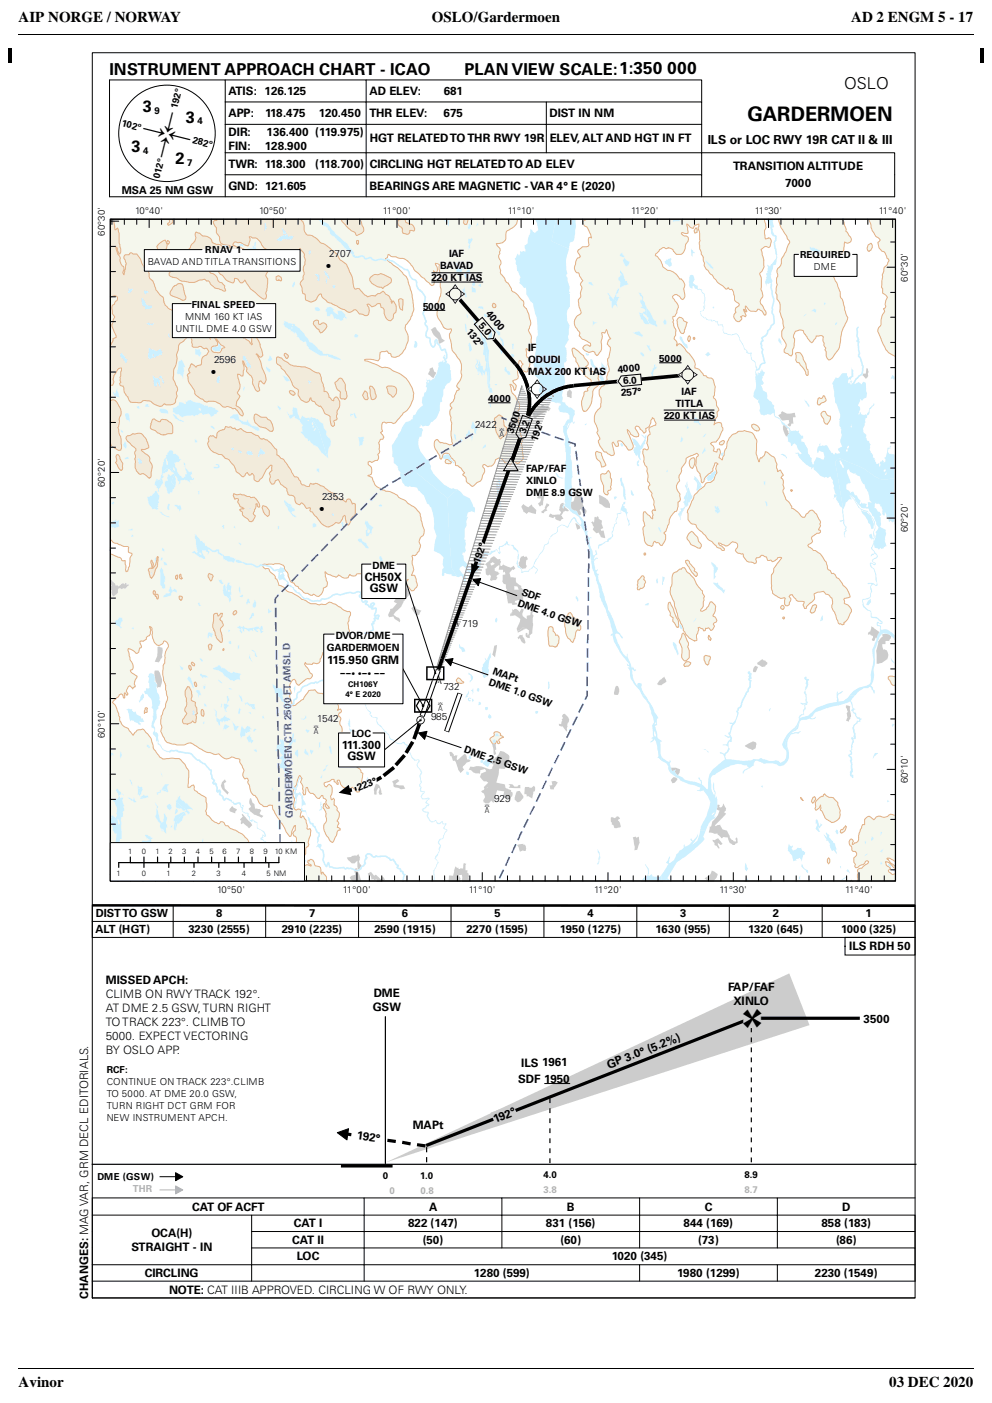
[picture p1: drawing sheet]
<svg xmlns="http://www.w3.org/2000/svg" width="210mm" height="297mm" viewBox="0 0 210 297" stroke-linecap="round" stroke-linejoin="round" font-family="sans-serif">
<defs><g id="words">
<text font-size="117.5" fill="#ccc" x="83.8" y="251.4" transform="rotate(-21 83.8 251.4)">Þ</text>
<text font-size="5.5" fill="#ccc" x="157.2" y="217.6">&quot;</text>
<g font-size="5">
<text x="29.9" y="28.3" transform="rotate(14 29.9 28.3)">→←</text>
<text x="34.6" y="26.6" transform="rotate(14 34.6 26.6)">↓</text>
<text x="33.2" y="32.1" transform="rotate(14 33.2 32.1)">↑</text>
</g>
<text font-size="4.2" x="158.2" y="25.6">GARDERMOEN</text>
<g font-size="3.5">
<text x="23.2" y="15.8">INSTRUMENT APPROACH CHART - ICAO</text>
<text x="98.3" y="15.8">PLAN VIEW SCALE:1:350 000</text>
<text x="30.2" y="23.8">3</text>
<text x="178.6" y="18.9">OSLO</text>
<text x="39.4" y="26">3</text>
<text x="27.8" y="32.2">3</text>
<text x="37.2" y="34.8">2</text>
</g>
<g font-size="3.4">
<text x="95.8" y="132.6">»</text>
<text x="92.1" y="144.8">»</text>
<text x="157.3" y="214.6" transform="rotate(45 157.3 214.6)">â</text>
<text x="160.2" y="213.7" transform="rotate(135 160.2 213.7)">â</text>
<text x="158.3" y="217.6" transform="rotate(-45 158.3 217.6)">â</text>
<text x="161.1" y="216.5" transform="rotate(-135 161.1 216.5)">â</text>
</g>
<g font-size="3.2">
<text x="3.9" y="4.7">AIP NORGE / NORWAY</text>
<text x="91.4" y="4.7">OSLO/Gardermoen</text>
<text x="180.1" y="4.7">AD 2 ENGM 5 - 17</text>
<text x="3.9" y="293.8">Avinor</text>
<text x="188.2" y="293.8">03 DEC 2020</text>
</g>
<text font-size="2.6" x="149.7" y="30.4">ILS or LOC RWY 19R CAT II &amp; III</text>
<g font-size="2.5">
<text x="48.4" y="20.1">ATIS: 126.125</text>
<text x="78.2" y="20.1">AD ELEV:</text>
<text x="93.9" y="20.1">681</text>
<text x="48.3" y="24.8">APP:</text>
<text x="48.3" y="28.7">DIR:</text>
<text x="56.1" y="24.8">118.475</text>
<text x="56.4" y="28.7">136.400 (119.975)</text>
<text x="67.4" y="24.8">120.450</text>
<text x="78.2" y="24.8">THR ELEV:</text>
<text x="93.8" y="24.8">675</text>
<text x="116.2" y="24.8">DIST IN NM</text>
<text x="48.4" y="31.7">FIN:</text>
<text x="48.4" y="35.5">TWR: 118.300</text>
<text x="56" y="31.7">128.900</text>
<text x="66.7" y="35.5">(118.700) CIRCLING HGT RELATED TO AD ELEV</text>
<text x="78.2" y="30.1">HGT RELATED TO THR RWY 19R ELEV, ALT AND HGT IN FT</text>
<text x="48.3" y="40.2">GND: 121.605</text>
<text x="78.2" y="40.2">BEARINGS ARE MAGNETIC - VAR 4° E (2020)</text>
<text x="155.1" y="36.1">TRANSITION ALTITUDE</text>
<text x="166.1" y="39.6">7000</text>
<text x="77.2" y="123">CH50X</text>
<text x="78.2" y="125.3">GSW</text>
<text x="69.3" y="140.5">115.950 GRM</text>
<text x="72.3" y="158.7">111.300</text>
<text x="73.5" y="160.9">GSW</text>
<text x="179.7" y="201.1">ILS RDH 50</text>
<text x="22.4" y="208.2">MISSED APCH:</text>
<text x="154.1" y="209.7">FAP/FAF</text>
<text x="22.4" y="211.2">CLIMB ON RWY TRACK 192°.</text>
<text x="22.4" y="214.2">AT DME 2.5 GSW, TURN RIGHT</text>
<text x="78.9" y="214">GSW</text>
<text x="79.1" y="211">DME</text>
<text x="155.2" y="212.7">XINLO</text>
<text x="22.4" y="217.3">TO TRACK 223°. CLIMB TO</text>
<text x="22.4" y="220.2">5000. EXPECT VECTORING</text>
<text x="182.7" y="216.5">3500</text>
<text x="22.4" y="223.2">BY OSLO APP.</text>
<text x="110.3" y="225.8">ILS</text>
<text x="114.8" y="225.6">1961</text>
<text x="128.8" y="226.2" transform="rotate(-21 128.8 226.2)">GP 3.0° (5.2%)</text>
<text x="109.7" y="229.2">SDF 1950</text>
<text x="87.3" y="238.9">MAPt</text>
<text x="104.7" y="237.8" transform="rotate(-21 104.7 237.8)">192°</text>
<text x="75.4" y="241.2" transform="rotate(7 75.4 241.2)">192°</text>
<text x="40.7" y="256.3">CAT OF ACFT</text>
<text x="90.8" y="256.3">A</text>
<text x="120" y="256.3">B</text>
<text x="149.1" y="256.3">C</text>
<text x="178.2" y="256.3">D</text>
<text x="32" y="261.8">OCA(H)</text>
<text x="61.8" y="263.4">CAT II</text>
<text x="62.2" y="259.8">CAT I</text>
<text x="86.4" y="259.8">822 (147)</text>
<text x="89.5" y="263.4">(50)</text>
<text x="115.5" y="259.8">831 (156)</text>
<text x="118.6" y="263.4">(60)</text>
<text x="144.7" y="259.9">844 (169)</text>
<text x="147.8" y="263.3">(73)</text>
<text x="173.8" y="259.9">858 (183)</text>
<text x="176.9" y="263.3">(86)</text>
<text x="27.8" y="264.8">STRAIGHT - IN</text>
<text x="62.8" y="266.8">LOC</text>
<text x="129.5" y="266.8">1020 (345)</text>
<text x="18.7" y="275" transform="rotate(-90 18.7 275)">CHANGES: MAG VAR, GRM DECL EDITORIALS.</text>
<text x="30.6" y="270.4">CIRCLING</text>
<text x="35.8" y="274">NOTE: CAT IIIB APPROVED. CIRCLING W OF RWY ONLY.</text>
<text x="100.3" y="270.4">1280 (599)</text>
<text x="143.3" y="270.4">1980 (1299)</text>
<text x="172.4" y="270.4">2230 (1549)</text>
</g>
<g font-size="2.4">
<text x="105.7" y="92.6">¼</text>
<text x="66.4" y="155.4">¼</text>
<text x="92.7" y="150.6">¼</text>
<text x="102.6" y="172.1">¼</text>
<text x="20.2" y="197.6">ALT (HGT)</text>
<text x="20.3" y="194.1">DIST TO GSW</text>
<text x="39.9" y="197.6">3230 (2555)</text>
<text x="45.8" y="194.2">8</text>
<text x="59.6" y="197.6">2910 (2235)</text>
<text x="65.4" y="194.2">7</text>
<text x="79.2" y="197.6">2590 (1915)</text>
<text x="85.1" y="194.2">6</text>
<text x="98.7" y="197.6">2270 (1595)</text>
<text x="104.6" y="194.2">5</text>
<text x="118.4" y="197.6">1950 (1275)</text>
<text x="124.3" y="194.2">4</text>
<text x="138.7" y="197.6">1630 (955)</text>
<text x="143.9" y="194.2">3</text>
<text x="158.3" y="197.6">1320 (645)</text>
<text x="163.5" y="194.2">2</text>
<text x="178" y="197.6">1000 (325)</text>
<text x="183.2" y="194.2">1</text>
</g>
<text font-size="2.3" x="25.8" y="41.1">MSA 25 NM GSW</text>
<g font-size="2.1">
<text x="69.7" y="54.3">2707</text>
<text x="91.3" y="59.5">220 KT IAS</text>
<text x="93.2" y="57">BAVAD</text>
<text x="95" y="54.5">IAF</text>
<text x="89.5" y="65.5">5000</text>
<text x="98.6" y="70.4" transform="rotate(49 98.6 70.4)">132°</text>
<text x="101.2" y="69" transform="rotate(49 101.2 69)">5.0</text>
<text x="102.7" y="66.5" transform="rotate(49 102.7 66.5)">4000</text>
<text x="45.3" y="76.8">2596</text>
<text x="111.8" y="74.4">IF</text>
<text x="111.8" y="76.9">ODUDI</text>
<text x="139.5" y="76.6">5000</text>
<text x="111.8" y="79.4">MAX 200 KT IAS</text>
<text x="130.8" y="78.9" transform="rotate(-5 130.8 78.9)">4000</text>
<text x="131.5" y="83.9" transform="rotate(-5 131.5 83.9)">257°</text>
<text x="132" y="81.4" transform="rotate(-5 132 81.4)">6.0</text>
<text x="144.2" y="83.7">IAF</text>
<text x="103.3" y="85.1">4000</text>
<text x="140.5" y="88.8">220 KT IAS</text>
<text x="143" y="86.2">TITLA</text>
<text x="100.5" y="90.6">2422</text>
<text x="108.6" y="91.9" transform="rotate(-70 108.6 91.9)">3500</text>
<text x="111.2" y="91.9" transform="rotate(-70 111.2 91.9)">3.2</text>
<text x="113.7" y="93.5" transform="rotate(-70 113.7 93.5)">192°</text>
<text x="111.4" y="99.9">FAP/FAF</text>
<text x="68.2" y="105.8">2353</text>
<text x="111.4" y="102.4">XINLO</text>
<text x="111.4" y="104.9">DME 8.9 GSW</text>
<text x="101.5" y="119.3" transform="rotate(-70 101.5 119.3)">192°</text>
<text x="78.8" y="120.4">DME</text>
<text x="110.3" y="125.9" transform="rotate(19 110.3 125.9)">SDF</text>
<text x="109.4" y="128.2" transform="rotate(19 109.4 128.2)">DME 4.0 GSW</text>
<text x="69.2" y="137.8">GARDERMOEN</text>
<text x="71" y="135.2">DVOR/DME</text>
<text x="97.8" y="132.7">719</text>
<text x="104.2" y="142.6" transform="rotate(19 104.2 142.6)">MAPt</text>
<text x="93.8" y="146">732</text>
<text x="103.3" y="145" transform="rotate(19 103.3 145)">DME 1.0 GSW</text>
<text x="67.1" y="153">1542</text>
<text x="91.2" y="152.4">985</text>
<text x="74.4" y="156">LOC</text>
<text x="98.1" y="159.2" transform="rotate(19 98.1 159.2)">DME 2.5 GSW</text>
<text x="76" y="167.5" transform="rotate(-23 76 167.5)">223°</text>
<text x="104.6" y="169.9">929</text>
</g>
<text font-size="2.1" fill="#1245ff" x="62" y="173.1" transform="rotate(-91 62 173.1)">GARDERMOEN CTR 2500 FT AMSL D</text>
<g font-size="2">
<text x="37.5" y="23.2" transform="rotate(-76 37.5 23.2)">192º</text>
<text x="25.7" y="26.7" transform="rotate(14 25.7 26.7)">102º</text>
<text x="32.7" y="24.1">9</text>
<text x="41.8" y="26.3">4</text>
<text x="30.3" y="32.6">4</text>
<text x="39.6" y="35.1">7</text>
<text x="40.7" y="30.3" transform="rotate(14 40.7 30.3)">282º</text>
<text x="33.8" y="37.9" transform="rotate(-76 33.8 37.9)">012º</text>
<text x="28.6" y="45.2">10°40'</text>
<text x="54.9" y="45.2">10°50'</text>
<text x="81" y="45.2">11°00'</text>
<text x="107.4" y="45.2">11°10'</text>
<text x="133.5" y="45.2">11°20'</text>
<text x="159.7" y="45.2">11°30'</text>
<text x="186" y="45.2">11°40'</text>
<text x="22.2" y="49.9" transform="rotate(-90 22.2 49.9)">60°30'</text>
<text x="43.4" y="53.6">RNAV 1</text>
<text x="31.3" y="56.1">BAVAD AND TITLA TRANSITIONS</text>
<text x="169.3" y="54.7">REQUIRED</text>
<text x="172.2" y="57.2">DME</text>
<text x="192.1" y="59.6" transform="rotate(-90 192.1 59.6)">60°30'</text>
<text x="40.6" y="65.1">FINAL SPEED</text>
<text x="37.2" y="70.2">UNTIL DME 4.0 GSW</text>
<text x="39.2" y="67.7">MNM 160 KT IAS</text>
<text x="22.2" y="103.1" transform="rotate(-90 22.2 103.1)">60°20'</text>
<text x="192.1" y="112.7" transform="rotate(-90 192.1 112.7)">60°20'</text>
<text x="22.2" y="156.2" transform="rotate(-90 22.2 156.2)">60°10'</text>
<text x="192.1" y="165.9" transform="rotate(-90 192.1 165.9)">60°10'</text>
<text x="46" y="189.1">10°50'</text>
<text x="72.6" y="189.1">11°00'</text>
<text x="99.2" y="189.1">11°10'</text>
<text x="125.7" y="189.1">11°20'</text>
<text x="152.2" y="189.1">11°30'</text>
<text x="178.8" y="189.1">11°40'</text>
<text x="22.6" y="227.1">RCF:</text>
<text x="22.6" y="229.8">CONTINUE ON TRACK 223°.CLIMB</text>
<text x="22.6" y="232.4">TO 5000. AT DME 20.0 GSW,</text>
<text x="22.6" y="234.9">TURN RIGHT DCT GRM FOR</text>
<text x="22.6" y="237.4">NEW INSTRUMENT APCH.</text>
<text x="20.6" y="249.7">DME (GSW)</text>
<text x="81" y="249.6">0</text>
<text x="88.9" y="249.6">1.0</text>
<text x="115" y="249.5">4.0</text>
<text x="157.5" y="249.5">8.9</text>
</g>
<g font-size="2" fill="#b2b2b2">
<text x="28.1" y="252.3">THR</text>
<text x="82.4" y="252.8">0</text>
<text x="89" y="252.7">0.8</text>
<text x="115" y="252.5">3.8</text>
<text x="157.5" y="252.5">8.7</text>
</g>
<g font-size="1.7">
<text x="73.1" y="147.6">4° E 2020</text>
<text x="73.7" y="145.5">CH106Y</text>
</g>
<g font-size="1.6">
<text x="24.7" y="185.5">1</text>
<text x="27.1" y="180.8">1</text>
<text x="30" y="185.5">0</text>
<text x="30" y="180.8">0</text>
<text x="32.9" y="180.8">1</text>
<text x="35.2" y="185.5">1</text>
<text x="35.7" y="180.8">2</text>
<text x="38.5" y="180.8">3</text>
<text x="40.6" y="185.5">2</text>
<text x="41.4" y="180.8">4</text>
<text x="44.3" y="180.8">5</text>
<text x="45.8" y="185.5">3</text>
<text x="47.1" y="180.8">6</text>
<text x="50" y="180.8">7</text>
<text x="51.2" y="185.5">4</text>
<text x="52.9" y="180.8">8</text>
<text x="55.7" y="180.8">9</text>
<text x="56.4" y="185.5">5 NM</text>
<text x="58.2" y="180.8">10 KM</text>
</g>
<g font-size="1.3">
<text x="69.1" y="56.8">!</text>
<text x="44.8" y="79.3">!</text>
<text x="67.7" y="108.2">!</text>
</g>
<text font-size="1.2" x="72.1" y="143">G R M</text>
</g></defs>
<path d="M1.8 10.1h.7v3.2h-.7zM3.9 7.3v.2zM206 7.3v.2zM207.4 10.1h.8v3.2h-.8zM3.9 289.6v.1zM206 289.6v.1z" fill="#000"/>
<path d="M3.9 7.4h202.1M3.9 289.6h202.1" fill="none" stroke="#000" stroke-width=".21"/>
<path d="M15.4 10.7h179.1v265.8h-179.1z" fill="#fff"/>
<g fill="#ccf0ff">
<path d="M23.3 46.4h166.2v140.1h-166.2z" fill-rule="evenodd"/>
<path d="M23.4 46.4h166.1v140.1h-166.1z" fill-rule="evenodd"/>
</g>
<g fill="#f2ebdb">
<path d="M24.7 96.3l.3-.1 .2 .3 .2 .7 .6 .9-.1 1.3-.3 .2-.2-.2-1-1.5a1.05 1.05 0 0 0 .1-1.3z" fill-rule="evenodd"/>
<path d="M47.2 137.4h.2l-.1 .3-.2-.1z" fill-rule="evenodd"/>
</g>
<path d="M70.7 137.9l.3 .3-.3 .4-.2-.1z" fill-rule="evenodd" fill="#f5f7ed"/>
<g fill="#f2ebdb">
<path d="M44.3 92.5l.2-.3h.6l.7 .5a1.56 1.56 0 0 1 .8-1.6l.8-.1 .3-.7 .7 .2a.58 .58 0 0 1 .9 .2l.4-.1 .2 .4 .4 .1 .7-.4 .2 .3a2.47 2.47 0 0 0 2 .6l.9 .6a.92 .92 0 0 1 1 .7h.3a2.45 2.45 0 0 1 2.3 1.4l.5 .6 .3 .2 .1 1.2 .4 .2 .4 .6a1.12 1.12 0 0 1 1 .7l1.1 1.6 .3 .7a1.04 1.04 0 0 0 1 .9l.4 .2 .7 1.5 1.5 .3 .3-.7 .7 .2a1.19 1.19 0 0 1 1.4 .3l.8 .3 .2 .3 1.4 1h.5a2.31 2.31 0 0 0 2 1.5l.5 .4 .1-.4 .4-.3 .4 .1 .4 1 .4-.1 .3 .1v2.1l-.3 .4a1.76 1.76 0 0 0-.8 1.4l-.4 .6-.3-.2-.3-1.7-.2-.2-.3 .3-.5 1.1-.4 .3-.7-.2-.3 .4a1.71 1.71 0 0 1-2.8-.3l-1.8-2.3-.6-.3 .2-.4-.1-.2-.7 .2-.5-.7-.6-.5-.4 .4a1.13 1.13 0 0 1-1-1.5l-.3-.4-1.1-.3-.3-1.2-1.3-.9-.5-1-.7 .2-.3 .7h-.4a1.16 1.16 0 0 1-.3-1.5l-.2-.8 .6-.6v-1l-.4-.1a6.3 6.3 0 0 0-1.7 2.5l-.7 .9-.4 .1-.6-.4v-.9l-.5-.5-.2 .3-.4 .1-.4-.6-.8 1-.6-.5a2.16 2.16 0 0 1-1.2-1.5l-.2-.4-.6-.6a1.38 1.38 0 0 0-1.2-.9l-.6-.7-.4-.2a2.76 2.76 0 0 1-2.7-2.4z" fill-rule="evenodd"/>
<path d="M58.6 75.6l.2-.1 .8 .3 .9 .8a4.5 4.5 0 0 0 3.3 1.1 4.7 4.7 0 0 1 2.8 1.1l.9 .1 .2 .3 .4 1.5 .3 .7 .3 1.5a.87 .87 0 0 1 .9 1.2l1 .8v-.5l.6-.4a1.91 1.91 0 0 1 .2 2.9v.8l-.2 .2 .2 .8-.3 .2-.4 .1 .1 1-.4 .3a1.97 1.97 0 0 1-.5-2.1l-.4-.3a1.16 1.16 0 0 1-1.1-1.1l-.6-.8-.2 .1a1.52 1.52 0 0 1-1.1-1.1h-.4l-.2-.3-.1-.4h-.2a.8 .8 0 0 1-1.1 .8 2.22 2.22 0 0 1-1.4-1.8 .81 .81 0 0 0-.7-1.2l-.5-.6a7.4 7.4 0 0 0-2.4-3.5l-.1-.4a1.35 1.35 0 0 1-.8-2z" fill-rule="evenodd"/>
<path d="M70.9 81l.5-.4a.65 .65 0 0 1 1-.4l.2 .3a2.17 2.17 0 0 1 .5 1.9l.2 .9a.84 .84 0 0 1-.3 1.2l-.8-.1-.2-.2v-.8a.74 .74 0 0 0-.6-.9z" fill-rule="evenodd"/>
<path d="M68.8 46.4h6.7h-3.4h3.2a.92 .92 0 0 1 .9 .1 .92 .92 0 0 1 .3 .9l.1 .4a1.06 1.06 0 0 1 .3 1.1 1.06 1.06 0 0 1-.9 .7l-.6 .3-.1-.3a.86 .86 0 0 0-1-.7l-1.9-2-.3-.5z" fill-rule="evenodd"/>
<path d="M77.2 82.7l.5 .6 .2 1.1-.2 .2a.88 .88 0 0 1-.8-1.3z" fill-rule="evenodd"/>
</g>
<g fill="#f5f7ed">
<path d="M135.8 121.9l.4 .1 .2 .3-.2 .3 .3 .4 .1 .3-.5 1.1-.3 .2-.3-.1-.2 .4h-.4l-.1-.4 .2-.3-.2-.4 .2-.3v-.7z" fill-rule="evenodd"/>
<path d="M165.2 128.4l.3-.2h.3l.1 .5-.2 .3-.4-.1-.1-.2z" fill-rule="evenodd"/>
<path d="M172.1 168.8l.3-.2 .2 .6-.4 .7-.3 .1-.2-.3z" fill-rule="evenodd"/>
<path d="M121.1 73.8l.3-.1 1 .7 1.1 .9 .3 .7a1.27 1.27 0 0 1 .6 1.2l-.5 .5 .6 .1 .3 .7 .3 .2h1.2a1.35 1.35 0 0 1 .2 1.4 1.48 1.48 0 0 1-.7 2.1l-.4 .6a6.1 6.1 0 0 1-.9 3.7l-.5 .6a.79 .79 0 0 1-.9-1 4.9 4.9 0 0 1 .5-2.6v-.4l.2-.3h.4l.2-.1-.2-.4a1.51 1.51 0 0 0 .7-2h-.1a2.94 2.94 0 0 1-1.5-1.6l-.8-.9-.6-1.2-.1-.8a2.28 2.28 0 0 1-.7-2z" fill-rule="evenodd"/>
<path d="M126 95.8l.3-.3 1 .5v.4l.9 2.1-.6 .3h-.3l-.1-.3a1.34 1.34 0 0 0-.8-1.2l-.2-.3z" fill-rule="evenodd"/>
<path d="M147.2 48.3h.2l.1 .4v.5l-.5 .2-.1-.5z" fill-rule="evenodd"/>
<path d="M168.3 74.8a1.04 1.04 0 0 1 1.6 .8l.1 .5a3.4 3.4 0 0 1 .8 2.1l.1 .1 .1 .4v.7l-.2 .1-.5-1-1.2-1.7-.5-.1-.2-.5 .1-1z" fill-rule="evenodd"/>
<path d="M174 87.2l.3-.1 .4 .1a.97 .97 0 0 0 1 .9 1.67 1.67 0 0 1-.6 1.7 .78 .78 0 0 1-.8-1l-.2-.3a.78 .78 0 0 1-.1-1.3z" fill-rule="evenodd"/>
</g>
<g fill="#f2ebdb">
<path d="M37.2 122l.3-.3 .1 .1v.6l-.2 .2-.2-.1z" fill-rule="evenodd"/>
<path d="M42.7 150.3l.1-.1a1.1 1.1 0 0 1 .2 1.4l-.4-.3z" fill-rule="evenodd"/>
<path d="M44.1 136.6l.3-.2h.2a.89 .89 0 0 1-.2 1.2h-.1z" fill-rule="evenodd"/>
<path d="M49.4 129.5l.4-.2h.2l.1 .4-.6 .5-.2-.3z" fill-rule="evenodd"/>
<path d="M35.5 50.9l.4 .3-.3 .5-.3-.2z" fill-rule="evenodd"/>
<path d="M53.8 87.8l.3-.1 .4 .1a1.77 1.77 0 0 0 1.8 .5l.3 .3a2.83 2.83 0 0 1 1.2 2.5l-.2 .2h-.5l-.9-.7a2.56 2.56 0 0 1-2.4-1.9z" fill-rule="evenodd"/>
<path d="M78.4 58.7a1.27 1.27 0 0 1 1.5-.5 1.91 1.91 0 0 1 2.1 .3 .84 .84 0 0 1 .8 .7 .84 .84 0 0 1-.5 .9l-.9 .5-.4 .5-.3-.3a3.3 3.3 0 0 1-2.5-1.4z" fill-rule="evenodd"/>
<path d="M82.1 81.7h.9a1.09 1.09 0 0 1 .9 .8 1.09 1.09 0 0 1-.3 1.2l-.5 .4-.4-.4a1.08 1.08 0 0 1-.7-1.3l-.2-.3z" fill-rule="evenodd"/>
<path d="M98.1 46.4h.8l.1 .3-.3 .8h-.4l-.2-.3z" fill-rule="evenodd"/>
</g>
<g fill="#f5f7ed">
<path d="M175.3 181.6l.3 .3v.6l-.3 .4-.2-.4v-.6z" fill-rule="evenodd"/>
<path d="M104.6 155h.9l.4 .3v.4l.6 .4a1.2 1.2 0 0 0-1 .7l.3 .5-.4 .2-.3-.6-.3 .6-.3 .1-.3-.1-.4-.6-.1-.4v-.2l.9-.6z" fill-rule="evenodd"/>
<path d="M141.4 127.6l.4-.1 1.3 3.3a1.9 1.9 0 0 1 .4 2l-.4-.1-.7-1.2 .1-.7-.7-.5 .1-.4a2.31 2.31 0 0 1-.5-2.3z" fill-rule="evenodd"/>
<path d="M145.1 118.7l.4-.1 .3 .2 .1 .5 1.1 1.2-.1 .4 .6 .5v.4l-.2 .3-.9-1-1.3-2z" fill-rule="evenodd"/>
<path d="M165.7 130.7l.1-.1 .2 .3-.2 .1-.2-.1z" fill-rule="evenodd"/>
<path d="M169.4 168.8l.5 .7-.3-.3z" fill-rule="evenodd"/>
<path d="M123.5 46.7l.7-.3h37.6h-2.1h2.1l.3 1.8a2.96 2.96 0 0 0-.2 2.4l.6-.2a.68 .68 0 0 1 .6 1l-.1 .8-.3 .2-.2-.1a.84 .84 0 0 0-1.2 .4l-.3 .1 .6 2.2 .1 1.5-.5 1-.4 .4v.4a3.9 3.9 0 0 1 .2 2.9 1.91 1.91 0 0 1-.1 2.3 .89 .89 0 0 0 .4 1.2l.8 1.5-.1 .5h-.2l-.6-.9-.6-.3h-.3l-.4 .5-1-.1-.4-.3a.95 .95 0 0 0-.8-.7l.3 1.1-.2 .1-.3-.6-.2 .1 .6 1.2-.2 .3-.6-.3-.4 .3 .2 .1a.74 .74 0 0 1-.5 .9 .74 .74 0 0 1-.9-.5 .9 .9 0 0 1 .3-1.5 .86 .86 0 0 1 .5-1.3l.1-.3-.1-.3-.9-.7v-.7l-.4-1.4-.2-.2-.3 .1-.4-.4-.5 .3-.7-.7a4.5 4.5 0 0 1-2.1-2.2l-.6-.5-.4-.6-.3-.1-.5-.9 .1-.4-.5-1.7a3.7 3.7 0 0 1-.5-3.1l-.1-1.6a2.55 2.55 0 0 1-.1-2l-.4 .1a1.02 1.02 0 0 0-.8 .9 1.51 1.51 0 0 1-1.2-.9l-.2-.1 .3 2-.4 .1-.9-.3-.1 .3 .3 .3 .8 .2 .3 .2a1.34 1.34 0 0 1-.5 1.5l-.1 .9a1.84 1.84 0 0 1-.9 1.3h-1l-.6-.6a1.05 1.05 0 0 0-1.6-.6l-.3-.3h-.3l-.7 .4-.9 1-.1 .3a2.96 2.96 0 0 1 1.7 2.4l1 .7h.4l.8 .4 .6 .5 .7 1 .4-.1 .4 .5a1.24 1.24 0 0 1 .1 1.6v.5a1.54 1.54 0 0 1-.3 1.8l-.6-.6-.7-.5-.4 .1-.4 .4 .1 .3 .9 1.2a1.13 1.13 0 0 1-.1 1.5v.4l-.4 .8-.4 .1 .1 .7-.1 .4 .7 1.9-.1 .9-.3 .3a.85 .85 0 0 0 .4 .9l.2 .5-.2 .3 .1 .3 .5-.5 .4 .1 1.1 1.4a5.7 5.7 0 0 1 1.9 2.9l-.1 .7a2.42 2.42 0 0 1 1.9 1.6 .67 .67 0 0 1 .8 .5h.8a1.93 1.93 0 0 1 .7 1.5l.2 .4-.2 1.8-.3 .3 .6 .9 .1 .9 .5 1.1-.4 .3 .1 1-.5 .5-.2 1.2a1.29 1.29 0 0 1 1.4-.4l.2 .8 .3 .3v.5l-.8 1.6-.7 .9-.9 .1-.3 .2a1.08 1.08 0 0 1 .6 1.6l.8 .2 .1-.6 .4-.1 .3 .8-.4 1.1 .7 .5 .4-1a2.13 2.13 0 0 1 .5-1.6 3.3 3.3 0 0 1 2.3-3.2l.4-.3h.8l.3-.2 1.2 .4a2.57 2.57 0 0 1 1.4 2.4l-.1 2.2 .5 1.6h.2l.2-.8 .3 .1a1.64 1.64 0 0 0 .7-1.4l.4 .1 1 .9 .4 .1 .3 .4 .4 1.2-.1 .8 .3 .8 .6-.4 .6 1.1-.6 .6a1.04 1.04 0 0 1 .5 1.5l.2 .7a1.13 1.13 0 0 0 .1 1.5l.3 .8 .6 .5 .6 1v.5h.3l1.3 1a1.24 1.24 0 0 0 1.1 .8l.4-.7 .8-.7 .5-.1 .9 .8 .7 1.5 .1 .3-.1 .4 .1 .3-.4 .9h.3l.1 .5-.3 .2h-.4l-1 .7-.2 .3 .2 .8-1 .7 .2 .4 .8 .4 .2 .4h.4l1 .6 1.3 1.8 .4 1.6 .5 .2 .3 .7a.87 .87 0 0 1 1 .8l.4 .2 1 1.4 .9 1 .5 1.1 .1 .4-1.3 .3v1a1.56 1.56 0 0 1 1.1 2.6l-.6 1.1-.6 .4 .1 .3-.4 .2-.3-.2h-.3l-.2-.2-.8-2.3-.3-.3a1.29 1.29 0 0 1-.1-1.5l-.2-1.2-.5-.6-.8-.2-.5-.6-1.2 .2-.7 .3a1.6 1.6 0 0 1-.5 1.8l-1.1 .9-.1 .4h-.4l-.3-.7 .3-.7-1.3-.1-.3-.2-1-1.2-.4 .1-.3 .3 .5 .5-.4 .8v.4l-.3 .2h-.4l-.3-.3v-.8l.2-.4-.2-.2-.4 .1a1.72 1.72 0 0 1-1.4-.5l-.7-.5-.3-1.2v-2.5l.4-.7 .1-.8 1.7-2.2-.3-.2-.5 .1-.5 .6-.7 .2-.3-.3-.6 .1-.3-.8-1.1-.3-.3 .3-.7 .2-.2 .3 .2 .4-.1 .4-.3 .1-.4-.2a1.58 1.58 0 0 1-1.5-.6 1.46 1.46 0 0 1-.6-1.3l-.3 .1-.7-.2-.6-.5 .2-.4a.88 .88 0 0 0-.2-1.4 .88 .88 0 0 0-1.3 .5l-.7 .3-1.6-.7 .3 .5 .4 .2 .6 .6-.1 .4h-.4a1.33 1.33 0 0 0-1.1-.7l-.4-.5a2.15 2.15 0 0 0-1.3-1.1l-.8-1-.9-.8a2.02 2.02 0 0 1-1-1.4l-.9-.1-.8-1v-1.2a1.3 1.3 0 0 1 .3-1.5l.7-1.5a1.76 1.76 0 0 1 .9-1.4l.9-1a1.54 1.54 0 0 0 .9-1l.6-.3a1.27 1.27 0 0 0 1.4-1.2l.4-.8a1.46 1.46 0 0 1 .2-1.8l-.3-.3h-.3l-.5 1.2v.5l-1.2 1a1.23 1.23 0 0 0-.6 1.2l-.4 .3-.2-.1-.3-1.7-.2-.4a2.46 2.46 0 0 1-.6-1.9l.1-1.3 .4-.5-.3-.3-2.3 1.1a2.87 2.87 0 0 1-.9 1.8l-.3 1.4a1.29 1.29 0 0 0-.2 1.5 1.72 1.72 0 0 0 .1 2.8l-.1 .3 .2 .8-.2 .4-.3 .2-.2 1.6-.2 .3-.4 .1a3.8 3.8 0 0 0-1.2 2.7l-.2 .3-.4 1.2-.4 .4 .3 .3a3.1 3.1 0 0 1-.7 2.3l-.4-.1-.2-.4-.3-.1h-.3l-.3-.3-.7 1.1a1.74 1.74 0 0 1-1.5-1.3l-.4-2.4 .1-.4 .3-.3-.3-1.1 .1-1.8 .3-.1 1.6 1.6 .1-.9-.2-.8 .2-.3 .5 .2-.4-1.2 .1-.9-.5-1.1 .1-.5-.8-1v-.4l.3-.3-.5-.8 .1-1.4-.2-.7 .1-.5-.8-1.6 .1-.8-.3-1.3 .1-.5 .3-.1 .5 .3 .3-.4-.3-1.1 .1-1.3 .2-.3 .3-.2-.2-1.2 .2-.3 1.2-.5 .1-.4-.4-.9-.3-.3-.4 .6v.5l-.3 .8-.8 .4 .1 .7-.4 .3-.5-.6-.4-.2-.3-.6-.4-.1a.59 .59 0 0 0 0 1l.5 .8-.1 .4-.4 .1a2.12 2.12 0 0 1-1.6-1.3l-.4-.2 .2 .7 .7 1.7a1.19 1.19 0 0 1-.2 1.9h-.4l-1-1.4a1.03 1.03 0 0 0-1.2-.6l.1 1.1h-.6l-.6-.8-.2 .2 .5 2.2-.3 .4-.4 .1-.7-.5-.3-.3-.6-.2-.7-1.1-.4-.8v-.3l.4-.3-.7-1.4 .2-.4-.3-1.2a2.55 2.55 0 0 1 .7-3.5l.2-.4 .1-.9v-.9l-.2-.4a1.7 1.7 0 0 1 .9-2.3v-.5l.6-.7-.1-.7 .5-1.2-.3-2.5 .2-.3 .4-1.6v-.6l-.7-.7 .1-.6 .6-.5-.9-1.9-.3 .7-.5-.1-.2 .1 .2 .7-.3 1.4a1.98 1.98 0 0 1-.4 2.2l-.5 .5-.4-.3v-.5l-.5-.1a1.54 1.54 0 0 1-2.1-.7 .87 .87 0 0 1 .7-.7 .87 .87 0 0 1 .8 .3l.2-.2-.1-.4-1.7-.9-.7-.7a.81 .81 0 0 0-.3-1.2l-.4-.6a1.98 1.98 0 0 1 1.1-2.9v-.6l-.4-1.2-.1-1.2 .5-.6-.1-.7 .3-.8a.87 .87 0 0 0-.3-1l.5-.8-.7-1.1-.1-.5-.1-.1h-.4a1.38 1.38 0 0 1-.2-1.8l.2-1.1 .8-.6-.6-1 .1-.3 .9-.7 1.2-.1 .3-.4-.2-.7 .1-.8 .3-.1 .3 .2-.4-1a2.95 2.95 0 0 0-1.2-1.7l-.3-.7zM134.4 46.4h1z" fill-rule="evenodd"/>
<path d="M167.4 103.7l.3 .1-.3 .2-.1-.2z" fill-rule="evenodd"/>
<path d="M53.3 182.8l.2-.2h.3v1a1.65 1.65 0 0 1-.2 1.6 1.2 1.2 0 0 1-.9 1.3v-.4l.2-.4a3.1 3.1 0 0 1 .4-2.9z" fill-rule="evenodd"/>
</g>
<g fill="#f2ebdb">
<path d="M32 118.7l.1-.1a1.13 1.13 0 0 1 .1 1.5l-.3-1.1z" fill-rule="evenodd"/>
<path d="M44.3 121.4l.6 .2 .2 .5-.3 .8-.2 .1-.2-.2a1.1 1.1 0 0 1-.1-1.4z" fill-rule="evenodd"/>
<path d="M45.4 129.9h.6l.1 .5 .6-.5h.4l-.1 .5-.4 .6v.2l.4 .3 .2 1a.98 .98 0 0 0-.4 1.4l.2 1a.79 .79 0 0 1-.3 1.1 2.83 2.83 0 0 1-1.2-2.3l-.2-.3a1.93 1.93 0 0 1-.1-1.9v-1.3z" fill-rule="evenodd"/>
</g>
<path d="M96.9 143.6l.1-.1 .4 .2 .7 .7a.99 .99 0 0 1-1.6-.4z" fill-rule="evenodd" fill="#f5f7ed"/>
<g fill="#f2ebdb">
<path d="M36.7 60.6l.6-.2a.85 .85 0 0 1 1.1-.3 .85 .85 0 0 1 .4 1l.3 1.2a.72 .72 0 0 1 .2 .8 .72 .72 0 0 1-.6 .5l-1.8-.8a.86 .86 0 0 1-.9-.6 .86 .86 0 0 1 .4-1z" fill-rule="evenodd"/>
<path d="M60.2 74.9l.2-.1a.68 .68 0 0 1 .4 1.1l-.4-.2-.3-.5z" fill-rule="evenodd"/>
<path d="M61.4 82.7a1.09 1.09 0 0 1 1.1 .6l-.2 .3a.86 .86 0 0 1-1.1-.7z" fill-rule="evenodd"/>
<path d="M84.3 63.4l.3-.1 .7 .1-.1 2.2a1.15 1.15 0 0 1-.8-1.4z" fill-rule="evenodd"/>
</g>
<g fill="#f5f7ed">
<path d="M149 139l.3-.3 .9 .2a1.27 1.27 0 0 1-.2 1.3v.3l-.3 .3-.2-.1-.5-.9z" fill-rule="evenodd"/>
<path d="M150 134.5l.5 .8-.2 .2-.3-.1-.2-.5z" fill-rule="evenodd"/>
<path d="M127.1 100.5l1.2-.3 .4-.6 .5 .7v.8a1.92 1.92 0 0 1 0 2l.1 .3-.1 .4h-.5l-.1 .3 .1 .4-.2 .3-.4-.1-.4-.6a6.1 6.1 0 0 0-.6-2.8z" fill-rule="evenodd"/>
<path d="M143.7 67.2h.5l.3 .3 .2 .4 .7 .4-.6 1.5v.5l-.2 .3a1.4 1.4 0 0 1-1-1.2l-.4-1.6z" fill-rule="evenodd"/>
<path d="M183.4 173.1l.5-.3 1 .8 .1-.1a1.15 1.15 0 0 1 1.7-.5l.3 .1 .7-.2a1.2 1.2 0 0 1 1.6-.3l.3 .1v11v-1.3l-1.4-.7h-.5l.8 1a2.27 2.27 0 0 1 1.1 2.7v-1.2l-.1-.3-1.3-1.2-.8-.2v.2a.88 .88 0 0 0 .7 .9l.4 .2-.5 .5 .1 .4 .7 .5 .8-.2v1.7h-11.6h.9a1.27 1.27 0 0 0 1.3-.3 1.43 1.43 0 0 0 1.4 .3h-.3l.2-.3v-2.3l.4-.3h.5l1.2-1 .2-.3-.3-.3-.4 .2-.1 .4-.4 .3-1.5 .6-.3-.3 .2-.3-.3-.6v-.9l.6-.6v-.4l-.3-.3h-.5l-.3-.3v-.8l-.3-.1a1.15 1.15 0 0 1 0-1.4l.3-.1 .4 .5-.2 .7 1.1-.7 .5-2.4 .5-1.1h.5v-1.1z" fill-rule="evenodd"/>
</g>
<g fill="#fff">
<path d="M23.4 97.8v1zM23.4 99.7v.8zM23.4 80.6v32.6a1.4 1.4 0 0 0 1.4 1.8l1.4 .7h.9l.1 .3v.9l.7 .2v.4a1.64 1.64 0 0 0-.4 1.5l-.1 .9-.2 .2a.78 .78 0 0 1-.6 .9l-.1-2.3h-.7l-.2-.5-.3-.2-1.2-.4a.85 .85 0 0 1-.7-1.2z" fill-rule="evenodd"/>
<path d="M53.3 182.8a3.2 3.2 0 0 0-.4 2.9l-.2 .4v.4a1.24 1.24 0 0 0 .9-1.3 1.65 1.65 0 0 0 .2-1.6v-1h-.3zM177.9 175.8l-.1 .3 .2 .3a1.3 1.3 0 0 0 1.1-1.4l-.2-.2-.6 .9-.2-.1zM169.4 168.8l.2 .4 .3 .3zM149 139v.8l.5 .9 .2 .1 .3-.3v-.3a1.27 1.27 0 0 0 .2-1.3l-.9-.2zM173.5 168.8l-.8 .8a.94 .94 0 0 0-.1 1.2l-.2 .4 .3 .3a1.45 1.45 0 0 0 .9-1.1l.1 .6-.2 .4 .6 .6a3 3 0 0 0 1.9 2.2l.4-.1a1.62 1.62 0 0 0 1.3-2.1l.1-.4-.5-1.2v-.5l-1-1a1.87 1.87 0 0 1-1.6-.5l-.2-.3-.4 .5h-.2zM104.6 155v.7l-.9 .6v.2l.1 .4 .4 .6 .3 .1 .3-.1 .3-.6 .3 .6 .4-.2-.3-.5a1.19 1.19 0 0 1 1-.7l-.6-.4v-.4l-.4-.3zM30.7 149.9l-.2 1.1 .3-.2h.3v-.5l.1-.3-.1-.2zM96.9 143.6l-.4 .4a.98 .98 0 0 0 1.6 .4l-1-.8zM144.9 140.4l-.2 .4 .2 .3 .8-.1 .5-.6-.4-.3h-.5zM70.7 137.9l-.2 .3v.3l.2 .1 .3-.4zM150 134.5l-.2 .4 .2 .5 .3 .1 .2-.2zM165.7 130.7v.3h.1l.2-.1v-.2zM120.3 129.9l-.2 .5-.3 .1a3.7 3.7 0 0 0-.1 2.6 2.32 2.32 0 0 0 .9 2.3l.6 .6 .5-1.2 .2-1.1 .3-.4 .4 .2 .3-.3v-.6l-.5-.9 .1-.5-.4-.2-.1 .4-.3 .1v-.5l-.5-.4-.5-.9zM165.2 128.4v.3l.1 .2 .4 .1 .2-.3-.1-.5h-.3zM141.4 127.6a2.39 2.39 0 0 0 .5 2.3l-.1 .4 .7 .5-.1 .7 .7 1.2 .4 .1 .1-.4a3 3 0 0 0-.6-2l-1.2-2.9zM142.5 121.4l-.3 .8v1.4l-.3 .8a3.6 3.6 0 0 0 .7 3l.1 .8 .4 1.2a8 8 0 0 0 1.3 3.2 4.2 4.2 0 0 0 2.5 3.1l.5-.1 .1-.2-.1-1 .5-1.1-.2-.4 .3-.1 .7 .4 .2 .4 .3-.1 .1-.5 .2 .1 .4-.2 .5 .6 .4-.2 .4-.7-.3-.5 .2-.2 .4-.2a.9 .9 0 0 0-.7-1.3l.6-1.1v-.4a1.35 1.35 0 0 0-.8-1.5l-.3 .1-.6 1a1.35 1.35 0 0 1-1.5 .8l.6-1 .1-1.7 .2-.3-.5-.7v-.5a5.3 5.3 0 0 1-1.7-2.6l-1-1a2.06 2.06 0 0 1-1.1-1.3h-.4l-.2 .3-.3-.1-.7 .6zM145.1 118.7v.4l1.3 2 .9 1 .2-.3v-.4l-.6-.5 .1-.4-1.1-1.2-.1-.5-.3-.2zM136.3 117.1v.4h.3v-.4zM146 112.7a1.53 1.53 0 0 0-.6 1.5l.4 .3a1.35 1.35 0 0 0 1.1 1.1l.8 .4h.4a.86 .86 0 0 0-.3-1.4 1.57 1.57 0 0 0-.9-1.5l-.5-.6zM167.4 103.7l-.1 .1 .1 .2 .3-.2zM135.8 121.9l-.8 .9v.7l-.2 .3 .2 .4-.2 .3 .1 .4h.4l.2-.4 .3 .1 .3-.2 .5-1.1-.1-.3-.3-.4 .2-.3-.2-.3zM94.3 97.3l-.1 .4 .1 .4 1.1 .1 .1-.4-.7-.6zM152.3 93.7l-.1 .3a.66 .66 0 0 0 .8 .1 .66 .66 0 0 0 .3-.7 .77 .77 0 0 0-1 .3zM126.3 95.5a1.35 1.35 0 0 0 .1 1.8 1.6 1.6 0 0 1 .9 1.5h.3l.6-.3-.9-2.1v-.4zM159.1 89.9a1.28 1.28 0 0 0 1.4 1.3l.3-.3-.5-.7a1.26 1.26 0 0 0-1.2-.3zM174 87.2a.78 .78 0 0 0 .1 1.3l.2 .3a.78 .78 0 0 0 .8 1l.2-.4a1.41 1.41 0 0 0 .4-1.3 .97 .97 0 0 1-1-.9l-.4-.1zM168.3 74.8l.2 .4-.1 1 .2 .5 .5 .1 1.2 1.7 .5 1 .2-.1v-.7l-.1-.4-.2-.3a2.71 2.71 0 0 0-.7-1.9 1.48 1.48 0 0 0-1.2-1.5zM121.1 73.8v.6a1.61 1.61 0 0 0 .7 1.4l.1 .8 .6 1.2 1 1.2a2.06 2.06 0 0 0 1.4 1.3 1.52 1.52 0 0 1-.7 2l.2 .4-.2 .1h-.4l-.2 .3v.4a3.3 3.3 0 0 0 0 3.6 1.4 1.4 0 0 0 1.2-1 6.8 6.8 0 0 0 .6-3.3l.4-.6a1.38 1.38 0 0 0 .7-2.1 1.35 1.35 0 0 0-.2-1.4h-1.2l-.3-.2-.3-.7-.6-.1a.78 .78 0 0 0 .6-.7 .78 .78 0 0 0-.4-.8l-.5-.6-.1-.3-1.1-.9-1-.7zM146.7 71.5v.2h.3l-.1-.3zM143.7 67.2l-.5 .6a4.5 4.5 0 0 0 1 2.7l.4 .1 .2-.3v-.5l.6-1.5-.7-.4-.2-.4-.3-.3zM183.7 51.8l-.2 .8 .1 .5 .3 .1a1.12 1.12 0 0 0 .4-1.7zM147.2 48.3l-.3 .6 .1 .5 .5-.2v-.5l-.1-.4zM82.1 53.9l.6 .4 1.1 .1a1.61 1.61 0 0 0 1.4 .3 4.9 4.9 0 0 1 2.6 2.6l3.6 3.2 .4-.2 .1-.4 .1-1.8-.3-.8 .6 .5a1.36 1.36 0 0 0-.2-1.8v-.3l.9 .4-.1 1 .2 .6a1.04 1.04 0 0 0 .4 1.4l-.3 .8 .1 2.1-.4 1.7-.3 .4v1.6a2.35 2.35 0 0 0 .6 2.4l.5 .8a1.52 1.52 0 0 0 1.8 .8l-.1 .7a1.54 1.54 0 0 0 0 1.7l.3 2.1 .8 1a4 4 0 0 1 1.1 3.8 1.8 1.8 0 0 1-.6 2l-.4 .7 .2 .4 .4 .2-.2 .3-.3 .1-.5 1.1a2.14 2.14 0 0 1-.9 1.7v.5l.3 .3v.2l-.3 .2a1.98 1.98 0 0 0 .1 1.6v.5l.2 .8-.2 2.6 .4 1.7-.7 .3-.8-.4h-1.1l-.6-.7h-.3a1.74 1.74 0 0 0 .2 2.4l.6 1.1v.4l.2 .2 .5-1.1a1.01 1.01 0 0 1 1.6 .8l.9 .8 .1 .8 .5 .1 .7 .5 .7 1-.4 .4 .7 .5 .1 .9 .2 .3 1 .8 .4-.2a2.46 2.46 0 0 1 1.4-1l.7-1.6a.96 .96 0 0 0-.3-1.4l.1-.4 .4-.1 .6 .5 .8-.1a1.78 1.78 0 0 0 .8-1.4l.7-.3a1.53 1.53 0 0 1 1.4 1l1.1 .4 .6-.7h.2l.7 .5 1-.8 .2-.3-.2-2.6-.2-.4 .2-.8-.7-3.3v-1.8a1.4 1.4 0 0 1 .1-1.6 2.13 2.13 0 0 0-.6-2.1l-.3-.7-.3-.4a1.92 1.92 0 0 1-.6-1.5l-.2-.5h.2l.5 .4 .2 .9a1.01 1.01 0 0 0 .2-1.4l-.3-.2-.2-.5 1.1-.5 .1-.4-.2-.9 .3-2.3 .2-.2 .7 .8-.3 .2a.96 .96 0 0 0 .9 1.5l.3-.1 .3-.9a2.05 2.05 0 0 0 0-2l-.4-.2-.1-.4v-.4l-.1-.9 .1-.1 .6 .6 .4-.3v-1.7a2.34 2.34 0 0 0-.4-2.1l-.2-.4 .2-.6a1.64 1.64 0 0 0 0-1.9 4.3 4.3 0 0 0-1.2-2.7v-.9l-1.6-1.6-1-.7v-.4l-.6-1.1-.5-.3-.5-1-.6-.6-.3-1.6 .3-.8-.1-.5a1.04 1.04 0 0 1-.1-1.5v-1.1l-.6-.6-.2-.4 .9-.1a1.4 1.4 0 0 0 1.1-1l.1-1.4 .2-.2 .4-.2a2.72 2.72 0 0 0 1.8-2.1l.2-.2h16.4h-1.4a1.32 1.32 0 0 0-1.4 .6 1.03 1.03 0 0 0 .9 1l.8 1.7 .2 .7-.3-.2-.3 .1-.1 .8 .2 .7-.3 .4-1.2 .1-.9 .7-.1 .3 .6 1-.8 .6-.2 1.1a1.27 1.27 0 0 0 .2 1.8h.4l.1 .1 .1 .5 .7 1.1-.5 .8a1.02 1.02 0 0 1 .1 1.4v1.1l-.5 .6 .1 1.2 .4 1.2v.6a1.92 1.92 0 0 0-.9 3.1l.7 1-.2 .6 .3 .2a1.35 1.35 0 0 0 1.1 .8l1 .6 .1 .4-.2 .2-.3-.2a.77 .77 0 0 0-1.1 .8l.4 .4 .8 .3 .8-.2 .5 .1v.5l.4 .3 .5-.6a1.78 1.78 0 0 0 .4-2.1l.3-1.4-.2-.7 .2-.1 .5 .1 .3-.7 .9 1.9-.6 .5-.1 .6 .7 .7v.6l-.4 1.6-.2 .3 .3 2.5-.5 1.2 .1 .7-.6 .7v.5a1.68 1.68 0 0 0-.7 2.7l-.1 1.2a1.12 1.12 0 0 1-.6 1.2 2.59 2.59 0 0 0-.3 3.3l.3 1.2-.2 .4 .7 1.4-.4 .3v.3l.4 .8 .7 1.1 .6 .2 .3 .3 .7 .5 .4-.1 .3-.4-.5-2.2 .2-.2 .6 .8h.6l-.1-1.1a1.4 1.4 0 0 1 1.4 1l.8 1h.4a.9 .9 0 0 0 .4-1.5l-.9-2.1-.2-.7 .6 .6a1.6 1.6 0 0 0 1.8 .8 2.07 2.07 0 0 0-.7-1.7v-.2l.3-.3 .4 .1 .3 .6 .4 .2 .5 .6 .4-.3-.1-.7 .8-.4 .3-.8v-.5l.4-.6 .3 .3 .4 .9-.1 .4-1.2 .5-.2 .3 .2 1.2-.3 .2-.2 .3-.1 1.3 .3 1.1-.3 .4-.5-.3-.3 .1-.1 .5 .3 1.3-.1 .8 .8 1.6-.1 .5 .2 .7-.1 1.4 .5 .8-.3 .3v.4l.8 1-.1 .5 .5 1.1-.1 .9 .4 1.2-.5-.2-.2 .3 .2 .8-.1 .9-1.6-1.6-.3 .1-.1 1.8 .3 1.1-.3 .3-.1 .4 .3 1.6a1.98 1.98 0 0 0 .8 1.8l.8 .3 .7-1.1 .3 .3h.3l.3 .1 .2 .4 .4 .1 .7-1.4v-.9l-.3-.3 .4-.4 1-3.2 .8-1 .4-.1 .2-.3 .2-1.6a.87 .87 0 0 0 .3-1.4l.1-.3-.7-1.1a1.37 1.37 0 0 1 .6-1.7 1.56 1.56 0 0 1 .4-1.9v-.6l.9-1.4 .1-.8 2.3-1.1 .3 .3-.4 .5-.1 .4a3.4 3.4 0 0 0 .7 3l.1 .2 .3 1.7 .2 .1 .4-.3 .1-.6 .2-.3 1.5-1.3v-.5l.5-1.2h.3l.3 .3-.3 .2-.2 .8 .3 .8-.5 1a1.56 1.56 0 0 1-1.7 1.1l-.4 .7-1.1 .8-1.1 1.2-1.1 2.6a1.14 1.14 0 0 0-.2 1.3v1.2l.8 1 .9 .1a4 4 0 0 0 1.4 1.8l1.3 1.4a2.15 2.15 0 0 1 1.3 1.1l.4 .5a1.33 1.33 0 0 1 1.1 .7h.4l.1-.4-.6-.6-.4-.2-.3-.5 1.6 .7 .7-.3a.88 .88 0 0 1 1.3-.5 .88 .88 0 0 1 .2 1.4l-.2 .4 .6 .5 .7 .2 .3-.1a1.6 1.6 0 0 0 .8 1.5 1.51 1.51 0 0 0 1.3 .4l.4 .2 .3-.1 .1-.4-.2-.4 .2-.3 .7-.2 .3-.3 1.1 .3 .3 .8 .6-.1 .3 .3 .7-.2 .5-.6 .5-.1 .3 .2-1.7 2.2-.1 .8-.4 .7v2.5l.3 1.2 .7 .5a1.72 1.72 0 0 0 1.8 .4l.2 .2-.2 .4v.8l.3 .3h.4l.3-.2v-.4l.4-.8-.5-.5 .3-.3 .4-.1 1 1.2 .3 .2 1.3 .1-.3 .7 .3 .7h.4l.1-.4 .7-.8a1.3 1.3 0 0 0 .9-1.6v-.3l.7-.3 1.2-.2 .5 .6 .8 .2 .2 .4a1.31 1.31 0 0 1 .3 1.8 1.9 1.9 0 0 0 .6 1.4l.8 2.3 .2 .2h.3l.3 .2 .4-.2-.1-.3 .2-.1a4.5 4.5 0 0 0 1.5-2.6 2.3 2.3 0 0 0-1.6-1.4v-1l1.3-.3-.1-.4-.7-1.5-.7-.6-1-1.4-.4-.2a.87 .87 0 0 0-1-.8l-.3-.7-.5-.2-.4-1.6-1.3-1.8-1-.6h-.4l-.2-.4-.8-.4-.2-.4 1-.7-.2-.8 .2-.3 1-.7h.4l.3-.2-.1-.5h-.3l.4-.9-.1-.3 .1-.4-.1-.3-.7-1.5-.9-.8-.5 .1-.8 .7-.4 .7a1.38 1.38 0 0 1-1.2-.9l-1.2-.9h-.3v-.5l-.6-1a1.23 1.23 0 0 1-.8-1l-.2-.4a1.02 1.02 0 0 1 0-1.4 1.98 1.98 0 0 1-.1-1.6l-.2-.4-.4-.2 .6-.6-.6-1.1-.6 .4-.3-.8 .1-.8-.4-1.2-.3-.4-.4-.1-1-.9-.4-.1a1.64 1.64 0 0 1-.7 1.4l-.3-.1-.2 .8h-.2l-.5-1.6 .2-2.6-.5-1.2a1.66 1.66 0 0 0-1.8-1l-.4-.2-.3 .2h-.8l-.4 .3a3.3 3.3 0 0 0-2.3 3.3 1.81 1.81 0 0 0-.5 1.5l-.4 1-.7-.5 .4-1.1-.3-.8-.4 .1-.1 .6-.8-.2a.83 .83 0 0 0-.3-1.3l-.3-.3 .3-.2 .9-.1 .7-.9 .8-1.6-.3-1.2a.91 .91 0 0 0-1.6 0l.2-1.2 .5-.5-.1-1 .4-.3-.5-1.1-.1-.9-.6-.9 .3-.3 .2-1.8-.2-.4a1.93 1.93 0 0 0-.7-1.5 .76 .76 0 0 1-1-.4l-.6-.1-.5-.7a1.48 1.48 0 0 0-1.4-.9 3.4 3.4 0 0 0-1.5-3.3l-1.4-1.7-.4-.1-.5 .5-.1-.3 .2-.3-.2-.5-.5-.5 .4-.7a2.15 2.15 0 0 0-.5-2.1l-.1-1.8 .4-.1 .4-.8v-.4a1.45 1.45 0 0 0-.4-2.1l-.5-.9 .4-.4 .4-.1 .7 .5 .6 .6a1.65 1.65 0 0 0 .3-1.9v-.4l.1-.4a1.86 1.86 0 0 0-.6-1.7l-.4 .1-.7-1-.6-.5-.8-.4h-.4l-1-.7a3.3 3.3 0 0 0-1.7-2.4l.1-.3 .9-1 .7-.4h.3l.3 .3a1.14 1.14 0 0 1 1.7 .6l.5 .6h1l.3-.2 .4-.7 .3-1.3 .2-.3a.79 .79 0 0 0 .3-.9 .79 .79 0 0 0-.8-.5l-.6-.5 .1-.3 .9 .3 .4-.1-.3-2 .2 .1a1.51 1.51 0 0 0 1.2 .9 1.75 1.75 0 0 1 1.2-1l-.2 .9a4.6 4.6 0 0 1 .3 3v1.4l.4 .7v.5l.4 .6v.6l.3 .7-.1 .4 .5 .9 .3 .1 .4 .6 .6 .5 .1 .3a5.6 5.6 0 0 0 2.2 2.1l.5 .5 .5-.3 .4 .4 .3-.1 .2 .2 .4 1.4v.7l1 1-.4 .5a.77 .77 0 0 0-.2 1.1 1.07 1.07 0 0 0-.4 1.3 1.07 1.07 0 0 0 1 .7l.5-.5v-.4l-.2-.1 .4-.3 .6 .3 .2-.3-.6-1.2 .2-.1 .3 .6 .2-.1v-.3a.78 .78 0 0 1-.2-.9l.4 .5a1.42 1.42 0 0 0 2 .5l.1-.3h.3a1.86 1.86 0 0 1 1.2 1.2h.2l.1-.5-.8-1.5a1.03 1.03 0 0 1 0-1.8l.1-.3-.4-1.4a3.8 3.8 0 0 0-.2-2.9v-.4l.4-.4 .5-1-.1-1.5-.6-2.2 .4-.3a.83 .83 0 0 1 1.3-.1l.3-.2v-.5a1.05 1.05 0 0 0-.1-1.3l-1 .2-.1-1.8 .3-.6-.3-1.8h-2.1h6.9h-1.9a7.2 7.2 0 0 0 1.6 3.3l.3 .9 .5 .6-.2 .5a8.5 8.5 0 0 1-1.6 3.2 1.7 1.7 0 0 1-.7 1.9l-.2 .4 .2 1.3-.3 .4v1l.2 .4-.4 1.7 .3 .4v.9l.3 .4a2.71 2.71 0 0 1 .3 2.3l.6 1.6 .3 1.8-.5 .7v1.1l.4 .8a1.32 1.32 0 0 1 .1 2v.5l1.5 .9 .3-.4v-1l.3-.8 .1-1.5-.2-.3 .1-.5 .3-.8 .3-.1a.99 .99 0 0 1 1.6 .7l1.6 1.9 .8-1 .1-.5a1.73 1.73 0 0 1 1.5 .2l-.1 .9 .3 .5-.1 .4 .4 .6-.1 .4 .2 .3v1l.5 .8a4.5 4.5 0 0 0 1.9-1.9 9.1 9.1 0 0 0 .8-3.6l.1-.5 1.3-3-.4-.8-.5-1.8a3.1 3.1 0 0 0-.7-1.8v-1l-.6-1.6a3.7 3.7 0 0 1-.7-3.2l-.2-1.1-.5-.5v-.4l.3-.2a.77 .77 0 0 0 .9 .1 .77 .77 0 0 0 .4-.8l.6-.6a.89 .89 0 0 0 .5-1l.2-1.2 .3 .1a.84 .84 0 0 0 1.1-.4 .84 .84 0 0 0-.5-1.1l-.3-.7-.3-.3 .1-.4-.4-.7a1.75 1.75 0 0 0-.6-1.4h-.7h6.6h-.3l.5 .9 .4 1.6 .3 .4a1.67 1.67 0 0 0 1.1 1.2l.3 .3-.6 .5 .2 .8a1.67 1.67 0 0 0 1.1 1.2l.3 .2 .4 1.2 .3 .2 .1 .3-.3 .8-.7 .6-.1 .8-.3 .8 .1 .4-.3 2.2 .3 .3v1l.6 .4 .4 .4-.4 .7-.1 .9 .1 .4-.1 .3-.4 .2 .3 .5-.6 1.1-.2 1.8a1.46 1.46 0 0 0-.3 2.2l.8 1.8a4.1 4.1 0 0 0 2.2 2.5l.5 .2v.3v110.9v-1.7l-.8 .2-.7-.5-.1-.4 .5-.5-.4-.2a1.09 1.09 0 0 1-.7-1.1l.8 .2 1.3 1.2 .1 .3v1.2v-.8a1.73 1.73 0 0 0-1.1-1.9l-.8-1h.5l1.4 .7v1.3v-11l-.3-.1a1.06 1.06 0 0 0-1.6 .3 1.34 1.34 0 0 1-1.4-.1 1.26 1.26 0 0 0-1.4 .8l-1-.8-.9 .7v1.1h-.5l-.1 .3-.6 1.5-.1 1.4-.4 .6-.5 .1-.4 .3 .2-.7-.4-.5-.3 .1a.9 .9 0 0 0 .3 1.5v.8l.3 .3h.5l.3 .3v.4l-.6 .6v.9l.3 .6-.2 .3 .3 .3 1.5-.6 .4-.3 .1-.4 .4-.2 .3 .3-.2 .3-1.2 1h-.5l-.4 .3v2.3l-.2 .3h.4h-.3a1.27 1.27 0 0 1-1.2-.3 1.68 1.68 0 0 1-1.7 .3h-.5h3.6h-112.3l-.2-.1v-.9l-.8-1h-.1l-.1 .4-.1-.1-.2-1.3-.2-.2-.9-.2-.5-1.2-.3-.2h-.3l-.2 .4-.2-.2-.1 .4 .8 .7-.1 .2-.4-.2a1.42 1.42 0 0 0-1.7 1l-.4 1.7-.2 .5 .1 .2-.3 .1h-17.4h4.4h-.7l.7-.3 .7 .1a1.82 1.82 0 0 0 .5-1.5l.4-1.2 .3-.2 .3 .3 .4-.3 .8-1.2a1.98 1.98 0 0 0-.1-2.1 4.3 4.3 0 0 0-2.6-4l-.7-.5-1.1-.4-.6-.6h-.4l-.4-.6-.3-.2h-.5l-.1 .3-.3 .1a3.5 3.5 0 0 1-1.8-1.4l-.7-.5-.2-.8a2.06 2.06 0 0 0 .1-1.9v-.9l-2.4-1.5-.2-1.2-.4 .1-.3 .3-.5 .1 .1-3.5-.8-1.4-1.2-1.2h-2.2a2.15 2.15 0 0 1-1.8-.3l-1.3-1.6-.4-1.6a4 4 0 0 0-1.5-2.3l-.5-.5-1.2 .3-.8 1.1-1-1.5-1.1-.5-.7-1v-.8l-.3-.4v-.4l-.6-1.5-.7-.9 .9-1 .3-.1 .2-.5 .4-.2 .5 .4 .1 .5 .2-.1-.1-1h.2l.3 .5 .3-.3-.2-.3a1.14 1.14 0 0 1 .3-1.2l.3-.2 .6 .7 .1-.3 .4-.2-.2-.7 .6-1.5-.3-.2a1.78 1.78 0 0 1-1.1-1.1l.2-.1a.78 .78 0 0 0 .3-1.2 3.5 3.5 0 0 1-.8-2.2 1.06 1.06 0 0 1-.1-1.1l1 .4 .6 .6h.2l.4-.2 .1-.9 .4-.1 .1-.2-.4-1.1h.7l.7-.4v-.5l.6-.3a1.73 1.73 0 0 0 0-2l.6 .4v.7a3.1 3.1 0 0 0 1 2.8l.3 .2a1.22 1.22 0 0 0 1.1-.9 .92 .92 0 0 1 .9 .5 .92 .92 0 0 1-.1 1l-.4 .7-.1 .8v1.6l-.3 .4a7.7 7.7 0 0 0 .4 4.4v.8l.5 1.9-.5 1.2-.1 .7-.8 1.8-.1 1.7 .3 .7-.3 .8 .9 1.8 .5 .6 2 .5h1.6l.7-.3a3.1 3.1 0 0 1 2.5 1.1l1.5 .7 .7 .1a1.98 1.98 0 0 0 1.9 .3l.6 .6a1.53 1.53 0 0 0 2.2 .1l1.7 .6a1.76 1.76 0 0 0 .5 1.4l.3 .8v.3a1.13 1.13 0 0 0 .2 1.5l.3-.1h.3l.2 .5-.2 .2 .1 .4 .3 .5a2.07 2.07 0 0 0 1.3 2.2 4.8 4.8 0 0 0 1.7 2.2h.8l.5-.4 .6 .1a2.13 2.13 0 0 0 .5 1.6l3.1 5 .3-.1 .2-1.1 .4-1 .3-.2v1.1a.87 .87 0 0 0-.4 1.2 .99 .99 0 0 1 .6 1.5v.4l.2 .4a1.46 1.46 0 0 0 .9 1.4l.2 .3 .4 .1 .3-.3 .1-1.4 .4-.2 .2-.4a2.46 2.46 0 0 1 .3-2l.1-.9-.2-.5-.4 .2-.3-.2 .1-.5-.2-1.3-.8-.9-.2 .4-.3-.1 .3-1.3-.3-.3-.4-.1-.4 .2a1.48 1.48 0 0 1-.4-2v-.4l-.2-.5a2.2 2.2 0 0 1 .3-1.9l.3-.5 .2-.9 .5-1.1 .3 .3a.82 .82 0 0 1-.1 1.1l.5 .9-.1 .5 .3 1.3 .3-.1 .2-1.4 .2-.1 .2 .7a1.03 1.03 0 0 0 1 .6l.9 1 .5 .1 .5-.7 .2 .1 .1 .5 .7 .4-.2 .4 .1 .3 .7 1h-.5l-.4-.3-.1-.7-.4 .9a2.49 2.49 0 0 1 .7 2.1 1.15 1.15 0 0 1-.4 1.4 2.9 2.9 0 0 0 .9 2.9l.4 .7 .5 .3 .8-1.5 .2-.9 .2-.2h.4v-.4l-.6-.2 .3-.9-.4-.5a1.54 1.54 0 0 0 0-2.3l.1-.4-.3-.4-.4-.2 .1-1.2-.3-.3-.4 .3-.2-.7a1.7 1.7 0 0 0-.2-2.6l-.6 .6a.65 .65 0 0 1-.5-.8l1.3-.5 .3-.3h.5v.5l.3 .1 .3 .4 .2 .1v-.4l-.2-.4 .2-.1h.3a1.73 1.73 0 0 0 1.3 1.6h.5l.3 .2 .7-.3 1 1 .4-.1 .1-.4a.78 .78 0 0 1 .4-1.1l.3-2.4-.4-.2v-.4l-.7-.5-.5-.8-.8-.4 .5-.6v-.5l-.4-.1-.3 .1-.3-1.1-.2-.5-.5-.1-.2-1.3-.3-.3a2.08 2.08 0 0 1-.3-2.2l-.1-.9a1.24 1.24 0 0 1-.2-1.7v-.3l-.4-.2-.1-.4 .2-.4 .4-.2v-.3l-.1-.3-.7 .3a1.35 1.35 0 0 0-.9-2.1l-.8-.3a1.21 1.21 0 0 1-1.2-1l-.3-.2-1-.1-.6-.7-1.2 .2-1.2 1.9-.4 .1-1.3 1.1-.5 .1-.7-2v-.4l.3-.2v-.4a1.76 1.76 0 0 1 .7-2.6l.4 .8 .5 .5 1.1-.9a1.23 1.23 0 0 1 1.2-.5l.6-.6-.1-.4-.4-.2-.3-.8-.9-1.1 .2-.3 .3 .3 1.1 .1 .3-.3a.9 .9 0 0 0 1 0 .9 .9 0 0 0 .4-.9l.3-.2 .3-1.1 .7 .5 .7-.5a2.19 2.19 0 0 0 1.5-2.3h.9l.7 .5 .7-.7 .3-.8 .1-1.4-.3-1.6 .6-1.7v-.5l-.3-.3a2.16 2.16 0 0 1-1.8-.8l-1.1-.7-.5-.1a.98 .98 0 0 0-1.6 .2l-.9-.1-.4 .2-.8-.3a2.49 2.49 0 0 1-2.1-.7 2.1 2.1 0 0 1-1.5-.8l-1.5-.9-.9-.2-.4-.3a1.92 1.92 0 0 0-1.4-1l-.4-1.3-.4-.1a1.67 1.67 0 0 0-1.1-1.5l-.2-.6h-.8l-.3-.2-.2-.7h2.2a1.96 1.96 0 0 1 2.4 .5v.4l.2 .4a1.16 1.16 0 0 1 .6 1.2l.5 1.2 .7 .3 .5 .6 .4 .1 .1 .4 .7 .4 .4 .4 .8 .2 .7 .4h.3l.2-.2 1.1 .5a1.89 1.89 0 0 0 1-1.8 .96 .96 0 0 0 .9-.6 .96 .96 0 0 0-.3-1.1l-.2-1.8 .4 .5 1.9 .7 .5-.5a2.13 2.13 0 0 0 2.1 .6l.3-.7 .3 .3 .6 .1 .4-.1 .1-.4h.9l1.6 .6 .7-.4 .8-.2 1.1 1 .7 1.3 .9 1 .6-.5 .4-.5 1.2 .3a1.16 1.16 0 0 0 1.3-.9l.8-.6a.84 .84 0 0 0-.2 1.4l.9 1.1 .5-.1 .6-.7 .1-.4-.2-1.3-.4-.8h-.6l.1-.3a1.66 1.66 0 0 0 0-2.1l.1-1.3-.2-.3 .2-.2a.81 .81 0 0 0 1-.6l.4-.3v-.4a1.24 1.24 0 0 0 0-1.6l.5-1.1a1.27 1.27 0 0 0 .4-1.9l-.5-1.6a3.2 3.2 0 0 0-1.8-3l-1.1-.6a2.18 2.18 0 0 0-1.4-1l-.5-.2-.2-.4-2-.9a4.8 4.8 0 0 1-2.8-1.3l-.6-1.7-.9-.3 .8-.3a1.67 1.67 0 0 0-.7-2.1v-.5l.3-.1 .5 .2 .7-.4h.5l.2-.4-.2-.9 .4-.3 .1-.4-.2-.5 .1-.9-.2-.3 .4-.8h.5l.2-.3-.2-.5-.5-.6 .5-.3-.2-.4v-1l.2-.5h.4l.3 .2a1.3 1.3 0 0 1 1.5 .1 1.21 1.21 0 0 0 1-.9l1.2-1.4a4.9 4.9 0 0 0 2.2-4.1 6.2 6.2 0 0 0-4.4-4.8l-.5-.3a2.12 2.12 0 0 0-1.8-.4l-1.6-.7-2.1-.7-.1-.3h1.2l1.7 .3 .4-.5v-1.3l1.5-.3 .3 .5 .4 .1 .3 .6a2.11 2.11 0 0 0 2.5-1.3l.5-.7a3.3 3.3 0 0 0-.1-3.7 1.73 1.73 0 0 1 .7-1.7l.4-.6a5.5 5.5 0 0 0 .6-3l-.4-2.8-.6-1.7a2.32 2.32 0 0 0-1.1-1.9l-1.3-1.4-2.6-1.9 .5-.3zM175.3 181.6l-.2 .3v.6l.2 .4 .3-.4v-.6zM188 143.3v.4l.3 .4 .3 .7 .4 .3h.4l.2 .3v5.4v-7.4a1.62 1.62 0 0 0-1.6-.1zM144.6 134l-.3 .3-.6 1.6a3.4 3.4 0 0 1 .5 2.8 1.06 1.06 0 0 0 1 1.2l.6-.6v-1.6l-.3-.7 .2-.9zM116.1 132.8a11.1 11.1 0 0 0 .2 4l1.1 .2 .4-.1a2.22 2.22 0 0 0 .4-2.1l-.3-.4-.3 .1-.3-.7-.3-.1v-.9l-.5-.2zM171.9 128.4l-.5 1.1 .3 .3a.76 .76 0 0 0 .8-1l.3-.3v-.3l-.4-.2zM189.6 126.7v.5zM127.1 100.5a3.4 3.4 0 0 0 .6 2.3v1.3l.4 .6 .4 .1 .2-.3-.1-.4 .1-.3h.5l.1-.4-.1-.3 .1-.4a1.98 1.98 0 0 0-.1-1.6v-.8l-.5-.7-.4 .6zM172.1 168.8l-.4 .9 .2 .3 .3-.1 .4-.7-.2-.6zM146 97.3a1.39 1.39 0 0 0 .5 1.9 2.25 2.25 0 0 0 .4-2.3l-.5 .1zM173.1 84.4a1.42 1.42 0 0 0 0 1.3h.4l.1-.2 1.2-.7-.3-1h-.3l-.3 .6-.5-.2zM145.8 71.1l-.2 .3-.1 .5 .3 .4 .2-.3 .1-.6z" fill-rule="evenodd"/>
</g>
<g fill="#f2ebdb">
<path d="M27 92.2h.4l.7-.4h.7a1.25 1.25 0 0 1 1.7 .6l.5 .6 .5 1.4v.4l-.7 .3h-.8l-.1 .2 .8 .7a1.21 1.21 0 0 1 .9 1.4l.1 .3a1.81 1.81 0 0 1 .3 2.2v.9l-.2 .3-.2 .1-.6-.5a.85 .85 0 0 0-1.3-.2l-.6-.6a2.42 2.42 0 0 1-.4-2.1l-.2-.7 .2-.3-.2-1.1 .3-.3a1.45 1.45 0 0 0-1-1.1l-.5-.6a1.08 1.08 0 0 1-.6-1.2z" fill-rule="evenodd"/>
<path d="M32.6 125l.3 .4-.2 .6-.3-.4z" fill-rule="evenodd"/>
<path d="M41.2 144.4a.7 .7 0 0 1 .4 1 .62 .62 0 0 1-.4-1z" fill-rule="evenodd"/>
<path d="M33.6 51.7l1.3-.9a1.66 1.66 0 0 1 .1 2.1l-.5 1a3.3 3.3 0 0 1-1.3-1.7z" fill-rule="evenodd"/>
</g>
<g fill="#f5f7ed">
<path d="M120.3 129.9l.4-.2 .5 .9 .5 .4v.5l.3-.1 .1-.4 .4 .2-.1 .5 .5 .9v.6l-.3 .3-.4-.2-.3 .4-.2 1.1-.5 1.2-.6-.6a2.32 2.32 0 0 1-.9-2.3 3.7 3.7 0 0 1 .1-2.6l.3-.1z" fill-rule="evenodd"/>
<path d="M136.3 117.1h.3v.4h-.3z" fill-rule="evenodd"/>
<path d="M144.9 140.4l.4-.3h.5l.4 .3-.5 .6-.8 .1-.2-.3z" fill-rule="evenodd"/>
<path d="M142.5 121.4l.7-.4 .7-.6 .3 .1 .2-.3h.4a2.06 2.06 0 0 0 1.1 1.3l.3 .3a2.97 2.97 0 0 1 1.2 1.9l1.2 1.4v.5l.5 .7-.2 .3-.1 1.7-.6 1a1.57 1.57 0 0 0 1.5-.8l.6-1 .3-.1a1.59 1.59 0 0 1 .8 1.9l-.6 1.1a.9 .9 0 0 1 .7 1.3l-.4 .2-.2 .2 .3 .5-.4 .7-.4 .2-.5-.6-.4 .2-.2-.1-.1 .5-.3 .1-.2-.4-.7-.4-.3 .1 .2 .4-.5 1.1v1.2a1.94 1.94 0 0 1-1.8-.8l-1-1.3v-.4l-.4-.9a6.3 6.3 0 0 1-1.1-2.8l-.4-1.2a2.48 2.48 0 0 0-.5-1.7 2.31 2.31 0 0 1-.1-2.5l.1-1.8z" fill-rule="evenodd"/>
<path d="M172.1 128.2l.3-.2 .4 .2v.3l-.3 .3a.76 .76 0 0 1-.8 1l-.3-.3 .1-.3z" fill-rule="evenodd"/>
<path d="M152.3 93.7a.77 .77 0 0 1 1-.3 .68 .68 0 0 1-.4 .7 .68 .68 0 0 1-.7-.1z" fill-rule="evenodd"/>
<path d="M30.7 149.9l.4-.1 .1 .2-.1 .3v.5h-.3l-.3 .2z" fill-rule="evenodd"/>
</g>
<g fill="#f2ebdb">
<path d="M38 121.7l.2-.2 .1 .2v.3l.3 .5h-.5l-.2-.5z" fill-rule="evenodd"/>
<path d="M39.9 140.9h.2l.3 .1 .1 .7-.2 .2-.3-.4z" fill-rule="evenodd"/>
<path d="M39.7 145.4h.3a3.6 3.6 0 0 1 .5 2.8l.9 .5a.99 .99 0 0 0 .2 1.2v.8l.2 .3-.4 .3a1.99 1.99 0 0 1-.1 1.8l-.5-.5-.4 .5a1.35 1.35 0 0 1-1.7-.1v-.7l.8-1.2-.1-.3a.83 .83 0 0 1 0-1.3v-1.7a2 2 0 0 1 .3-2.4z" fill-rule="evenodd"/>
</g>
<g fill="#f5f7ed">
<path d="M116.1 132.8l.4-.2 .5 .2v.9l.3 .1 .3 .7 .3-.1 .3 .4 .1 .4a2.18 2.18 0 0 1-.5 1.7l-.4 .1-1.1-.2a11.1 11.1 0 0 1-.2-4z" fill-rule="evenodd"/>
<path d="M144.6 134l1.1 2.1-.2 .9 .3 .7v1.6l-.6 .6a1.18 1.18 0 0 1-.9-1.7 3.4 3.4 0 0 0-.6-2.3l.6-1.6z" fill-rule="evenodd"/>
</g>
<path d="M104.3 64.2l.4 .1 .2 .3-.1 .5h-.4l-.2-.1v-.3z" fill-rule="evenodd" fill="#f2ebdb"/>
<g fill="#f5f7ed">
<path d="M146 97.3a.73 .73 0 0 1 .9-.3 2.11 2.11 0 0 1-.4 2.2 1.28 1.28 0 0 1-.5-1.9z" fill-rule="evenodd"/>
<path d="M173.1 84.4l.3-.2 .5 .2 .3-.6h.3l.3 1-1.2 .7-.1 .2h-.4a1.42 1.42 0 0 1 0-1.3z" fill-rule="evenodd"/>
<path d="M177.9 175.8l.2-.2 .2 .1 .6-.9a1.02 1.02 0 0 1-.4 1.3l-.5 .3-.2-.3z" fill-rule="evenodd"/>
<path d="M65.2 182.1l.2 .2 .2-.4h.3a.94 .94 0 0 1 .6 1.2l.2 .2 .9 .2 .2 .2 .3 1.4 .1-.4 .3 .2a1.95 1.95 0 0 1 .6 1.7l7.4 .1h-14.6l1.3-.1-.1-.2 .2-.5 .3-1.2a1.96 1.96 0 0 1 1.4-1.6l.8 .3 .1-.2-.8-.7z" fill-rule="evenodd"/>
</g>
<g fill="#f2ebdb">
<path d="M32.3 88.8l.4-.1 .9 .6h.3l.1-.4 .4-.1a2.22 2.22 0 0 1 2.2 1.6v1.2l-.2 .2h-.8a1.68 1.68 0 0 1-1.9-.1l-.4-.1a1.66 1.66 0 0 0-1.2-.7 .61 .61 0 0 1-.1-1l-.1-.2z" fill-rule="evenodd"/>
<path d="M34.9 46.4h1.8h-.4h.4h-.1l-.1 .2 .1 .2a.82 .82 0 0 1-1.1 .7l.1-.2a.59 .59 0 0 0 .1-.9z" fill-rule="evenodd"/>
<path d="M75.4 51h.5v.5l-.2 .2-.3-.2z" fill-rule="evenodd"/>
</g>
<g fill="#f5f7ed">
<path d="M146 112.7l.4-.2 .5 .6a1.57 1.57 0 0 1 .9 1.5 .86 .86 0 0 1 .3 1.4h-.4l-.8-.4a1.34 1.34 0 0 1-1.1-1.1 .87 .87 0 0 1-.1-1.4z" fill-rule="evenodd"/>
<path d="M145.8 71.1l.3 .3-.1 .6-.2 .3-.3-.4 .1-.5z" fill-rule="evenodd"/>
<path d="M159.1 89.9a1.24 1.24 0 0 1 1.5 .6l.2 .4a.83 .83 0 0 1-1.5-.2l-.2-.3z" fill-rule="evenodd"/>
<path d="M188 143.3a2.12 2.12 0 0 1 1.6 0v7.5v-5.4l-.2-.3h-.4l-.4-.3-.3-.7-.3-.4z" fill-rule="evenodd"/>
<path d="M183.7 51.8l.6-.3a1.04 1.04 0 0 1-.4 1.7l-.3-.1-.1-.5z" fill-rule="evenodd"/>
<path d="M42.7 150.3l-.1 1 .4 .3a1.18 1.18 0 0 0-.2-1.4zM23.4 137.6v4.4zM39.7 145.4a2 2 0 0 0-.3 2.4v.7a1.61 1.61 0 0 1-.3 1.6v.4l.4 .6-.6 .9a.63 .63 0 0 0-.3 .8 .63 .63 0 0 0 .7 .4l.4 .1 .7-.2 .4-.5 .5 .5 .2-.7a1.02 1.02 0 0 0-.1-1.1l.4-.3-.2-.3v-.8a.99 .99 0 0 1-.2-1.2l-.9-.5a3.6 3.6 0 0 0-.5-2.8zM39.9 140.9l.1 .6 .3 .4 .2-.2-.1-.7-.3-.1zM40.6 140.2l-.1 .2 .1 .3 .3 .2h.2l.1-.2-.2-.3zM47.3 137.3l-.2 .2 .1 .2 .2-.1zM45.4 129.9l-.2 .3v1.3a2.2 2.2 0 0 0 .3 2.2 2.83 2.83 0 0 0 1.2 2.3 .79 .79 0 0 0 .3-1.1l-.1-.6a1.13 1.13 0 0 1 .1-1.6l.2-.2v-.4l-.2-.6-.4-.3v-.2l.4-.6 .1-.5h-.4l-.6 .5-.1-.5zM37.9 126.2v.5l.4 .4a.46 .46 0 0 0 .2-.5 .46 .46 0 0 0-.2-.4zM37.2 122v.5l.2 .1 .2-.2v-.6l-.1-.1zM44.3 121.4a1.16 1.16 0 0 0 .3 1.6l.2-.1 .3-.8-.2-.5zM32.1 118.6a.72 .72 0 0 0 0 .9l.1 .6 .1-.1a1.42 1.42 0 0 0-.2-1.4zM33.3 117.8l-.1 .4a3.1 3.1 0 0 1-.8 2.1h-.6l-.4 .2 .4 1.7 .3 .2 .5-.7 .2-.8a3.7 3.7 0 0 0 .6-2.7l.1-.2zM55.6 107.1l-.1 .4a2.54 2.54 0 0 0 1.1 1.8l.4-.3a1.62 1.62 0 0 0-1.4-1.9zM49.4 104.5v.4l.3 .8 .3-.2 .4 .1 .1 .4-.2 .3 .2 .3a.88 .88 0 0 0 .8 .9l.3 .2-.9 .2 .6 .5v.6l1 .8 .4 .6 .4 .1 .4-.2 .4-.8 .1-.3-.4-.5 .2-.5v-.3a1.19 1.19 0 0 0 .4-1.2h.2l.1 .5 .3 .2a.84 .84 0 0 0-.2-1.2l-.8-.9-.6 .1-.4-.3h-.5l-1.4-.5a1.32 1.32 0 0 1-1.5-.1zM24.7 96.3l-.2 .3a1.05 1.05 0 0 1-.1 1.3l1 1.5 .2 .2 .3-.2 .1-1.3-.6-.9-.2-.7-.2-.3zM27 92.2a.69 .69 0 0 0 0 1.2l.8 .9a1.45 1.45 0 0 1 1 1.1l-.3 .3 .2 .8-.2 .7 .2 .6a2.34 2.34 0 0 0 1 2.7 1.01 1.01 0 0 1 1.5 .5l.4 .2 .2-.1 .2-.3 .1-1.2a1.56 1.56 0 0 0-.4-1.9l-.1-.3a1.06 1.06 0 0 0-.9-1.4l-.8-.7 .1-.2h.8l.7-.3a5 5 0 0 0-1.5-3h-1.9l-.7 .4zM44.5 92.2l-.4 .6 .1 .6a1.44 1.44 0 0 0 .4 1.9 3.3 3.3 0 0 0 2.1 .9l.4 .2 .6 .7a1.67 1.67 0 0 1 1.4 1.1l.4 .4 .4 .8a1.75 1.75 0 0 0 1 1.1l.6 .5 .8-1 .4 .6 .4-.1 .2-.3 .5 .5v.9l.6 .4a3.7 3.7 0 0 0 1.8-2.3l1-1.2 .4 .1v1l-.6 .6 .2 .8a1.16 1.16 0 0 0 .3 1.5h.4l.3-.7 .7-.2 .5 1 1.3 .9 .3 1.2 .3 .2a.83 .83 0 0 1 1.1 .9 1.01 1.01 0 0 0 1 1.1l.4-.4 .6 .5 .5 .7 .7-.2 .1 .2-.2 .4 .6 .3 .8 .9a4.8 4.8 0 0 0 2.3 2.3h.4l.8-.4 .6-.6 .7 .2 .4-.3 .5-1.1 .3-.3 .2 .2 .3 1.7 .3 .2 .4-.6a1.76 1.76 0 0 1 .8-1.4l.3-.4v-2.1l-.3-.1-.4 .1-.4-1-.4-.1-.4 .3-.1 .4-.5-.4a2.31 2.31 0 0 1-2-1.5h-.5l-1.4-1-.2-.3-.8-.3a1.19 1.19 0 0 0-1.4-.3l-.7-.2-.3 .7-1.5-.3-.7-1.5-.4-.2a1.19 1.19 0 0 1-1.1-1l-.2-.6-1.2-1.7a.9 .9 0 0 0-.9-.6l-.4-.6-.4-.2-.1-1.2-.3-.2a4.8 4.8 0 0 0-2.4-2.1 .83 .83 0 0 1-1.2-.6h-.5l-.9-.6a2.48 2.48 0 0 1-2.2-.9l-.7 .4-.4-.1-.2-.4-.4 .1a.65 .65 0 0 0-1-.2l-.6-.2-.2 .6a1.62 1.62 0 0 0-1.7 1.8l-.7-.5zM104.8 88.4l-.2 .4 .1 .2a6.1 6.1 0 0 0 1 3.7l.2 .2a2.22 2.22 0 0 0 1.3-2.4l-.6-.5-.1-.8a1.18 1.18 0 0 0-.9-1.4zM32.3 88.8l-.4 .9 .1 .2a.61 .61 0 0 0 .1 1 1.66 1.66 0 0 1 1.2 .7l.4 .1a1.59 1.59 0 0 0 1.9 .1h.8a2.07 2.07 0 0 0-.3-2.4l-1-.6h-.7l-.4 .1-.1 .4h-.3l-.9-.6zM53.8 87.8a2.31 2.31 0 0 0 2.4 2.8l.9 .7h.5a1.32 1.32 0 0 0 .1-1.4 1.24 1.24 0 0 0-1-1.1l-.4-.5a2.34 2.34 0 0 1-2.1-.6zM77.2 82.7l-.1 .3a.85 .85 0 0 0 0 1.4l.2 .2h.4l.2-.2-.2-1.1zM70.9 81a2.73 2.73 0 0 0 1.2 2.1l-.1 1.1a1.37 1.37 0 0 0 1.2 .2l.2-.7-.3-1.3a2.6 2.6 0 0 0-1-2.4zM58.6 75.6l-.1 .5a1.26 1.26 0 0 0 .9 1.5l.1 .4 .9 .8a6.5 6.5 0 0 1 1.5 2.7l.5 .6a.81 .81 0 0 1 .7 1.2v.4l.2 .3a1.76 1.76 0 0 0 1.6 1.2l.4-.2 .3-.7h.2l.1 .4 .2 .3h.4a1.22 1.22 0 0 0 1.3 1l.6 .8a1.16 1.16 0 0 0 1.1 1.1l.4 .3v1.2a.84 .84 0 0 0 .5 .9l.4-.3-.1-1 .4-.1 .3-.2-.2-.4 .2-.6a1.42 1.42 0 0 1 .4-1.5 1.86 1.86 0 0 0-.6-2.2l-.6 .4v.5l-1-.8a.89 .89 0 0 0-1-1.2l-.2-1.5-.3-.7-.4-1.5-.2-.3-.9-.1a5.3 5.3 0 0 0-3.6-1.2 4.1 4.1 0 0 1-2.5-1l-.9-.8-.8-.3zM66.4 68.1a1.48 1.48 0 0 0 .7 1.5l.4 .2 .3 .7 .4-.1 .3-.4a1.27 1.27 0 0 0 .6-1.2l-.6-.5-.4 .1-.3 .3h-.3l-.1-.8-.3-.1zM104.3 64.2l-.1 .5v.3l.2 .1h.4l.1-.5-.2-.3zM84.3 63.4l.1 1.1a1.03 1.03 0 0 0 .8 1.1l.1-2.2-.4-.1zM36.7 60.6l-.3 .6a.87 .87 0 0 0-.4 1 .87 .87 0 0 0 .9 .6l1.2 .5a.69 .69 0 0 0 .7 .3 .69 .69 0 0 0 .6-.6l-.6-1.9a.89 .89 0 0 0-1-1.1zM58.4 58.6v.6l.2 .2h.3l.1-.2 .4 .3a.66 .66 0 0 0-.1-.9 .66 .66 0 0 0-.9 0zM78.4 58.7a1.25 1.25 0 0 0 .9 1.7l.6 .3 .8 .1 .3 .3 .4-.5 .9-.5a.84 .84 0 0 0 .5-.9 .84 .84 0 0 0-.8-.7l-.4-.1a1.62 1.62 0 0 0-1.7-.2 1.27 1.27 0 0 0-1.5 .5zM35.5 50.9l-.2 .6 .3 .2 .3-.5zM84.5 46.5a.97 .97 0 0 0-.3 1 .97 .97 0 0 0 .8 .7l.3 1.2 .8 .2 .4-.1 .3-.7 .8 .1a1.04 1.04 0 0 0-.9-1.5l-.8-.3-.3-.7zM98.1 46.4v.8l.2 .3h.4l.3-.8-.1-.3zM42.7 46.4h.6zM23.4 178.5v1.2zM34.9 46.4h.8a.59 .59 0 0 1-.1 .9l-.1 .2a.82 .82 0 0 0 1.1-.7l-.1-.2 .1-.2h.1zM23.4 46.4v7.3v-7.3h28.9h-6.8h.3h-.3h.2l.2 .3h-.4l-.4 .2 .4 .9 .3 .5a2 2 0 0 0 .5 1.7l.2 .8a1.2 1.2 0 0 0 1.4 1.1l.9 .2-.2 .2-.5 .2-.1 .3 .5 .6 .3 .6h-.3l-.5-.6-.3-.7-1-.9-.9-.1-.8-.3-.2-.6a2.11 2.11 0 0 0-1.9-.8 2.16 2.16 0 0 0-1.4-.9l-.2 .8a1.45 1.45 0 0 1-.7 1.8l-.3 .7-.6 .7a2.67 2.67 0 0 1-2 1.2v.7a1.24 1.24 0 0 0-.5 1.7h.4l.1 .1-.4 .4-1.2 .3-.3 .3a.93 .93 0 0 0 1.2 1l.4 .1 .9 .6 1.5 .2a2.63 2.63 0 0 0 2.4-.4l1-.2 .6 .4h.3l.7 .9a4 4 0 0 0 2.2 1l.4 .3 .3-.1-.2-.7 .1-.3-.6-.7-.4-.1a1.03 1.03 0 0 1-.6-1 1.63 1.63 0 0 0-1.4-1l-.4-.6v-.5l1.6 .4 .8 1 .5 .2 .2 .3a2.54 2.54 0 0 0 2.1 1.3l.2-1 .8 .2 .5 .8h.4l.5-.6 .2 .3a10.5 10.5 0 0 0 3 3.2l.8 .5h.4l.2-.5-.2-.7 .3-.6 .1-1.5v-1l-.4-.6 .2-.5a1.26 1.26 0 0 0-.7-2l-.8-.3-2.7-2.2a3.1 3.1 0 0 0-2.2-1.1l-.7-.4 .1-.3 .2-.4 .8 .2a1.34 1.34 0 0 1 1.3 .4l.8 .3 .4-1.2-.2-.8h.4l.3 .3 .9 .1 .9 .9 .7 1.1 .7 .5v.9a.9 .9 0 0 0 .6 1.3l.2 .4h.2a.97 .97 0 0 0 1-.9l.2-.8h.3l.7 .8 .6 1.5 .3 .4 .1 .4 .3 .2 .5-.1 .2-.4-.1-.4 .3-1.3 .6-1.6 .9-.8 .7 .8a.77 .77 0 0 1 .1 1 2.91 2.91 0 0 1-.1 2.3l.1 1-.2 1.1 .1 .3a.93 .93 0 0 0-.4 1.5l.3 1.6h.4l.2 1.3 .9 .4 .8-.1a1.74 1.74 0 0 0 1-1.3l.6-.3a1.63 1.63 0 0 0 1 1.4l.3 .3 .8 .3 2 1.1 .8 .3a1.13 1.13 0 0 0 2 0h.3l.8 .9 1.6 .3a1.63 1.63 0 0 0 0-2.3l.4-.1 .7 .6 .7-.3 .5-.4h.5a.78 .78 0 0 0 .6 .9l.3 .4v.8a1.8 1.8 0 0 0 1.3 1.5l.6-.5v-.3a.78 .78 0 0 1 .5-1 2.2 2.2 0 0 0-.5-2.4l-.3 .5-.2-.3 .1-.3-.3-.7-.3-.3-.7-.4-.5-.5-.6 .5h-.5l-.5 .5-.8-.1-.8 .2-.7-.4-1.1-1.3h-1l-.1-.4a6.3 6.3 0 0 0-1-3.2 3.4 3.4 0 0 0-1.9-2.5l-.6-1.1-1-.8a7.3 7.3 0 0 0-2.7-1.9l-.6-.6-1.1-.7-.9-.1-.3-.3-.4-.5-.1-1.7-.2-.4-.3-.2-.1-.3h.1h-3.5h11.8l.3 .5 .6 .6a4.9 4.9 0 0 0 2.1 1.7l.3 .7 .6-.3a1.07 1.07 0 0 0 .9-.7 1.07 1.07 0 0 0-.3-1.1l-.1-.8a.81 .81 0 0 0-1.2-.6h-3.2h39.6h-1.9a.79 .79 0 0 0-.5 .9l-.9 1-1.1 .6-.3 .6v1a1.69 1.69 0 0 1-2 1.1l.2 .4 .6 .6v1.1a1.04 1.04 0 0 0 .1 1.5l.1 .5-.3 .8 .3 1.6 .6 .6 .5 1 .5 .3 .6 1.1v.4l1 .7 1.6 1.6v.9a4.3 4.3 0 0 1 1.2 2.7 2.12 2.12 0 0 1 0 2.2l-.2 .3 .2 .4a2.22 2.22 0 0 1 .4 2.1v1.7l-.4 .3-.6-.6-.1 .1 .1 .9v.4l.1 .4 .4 .2a2.39 2.39 0 0 1-.2 2.5l-.1 .4-.3 .1-.4-.2a.83 .83 0 0 1-.6-.7 .83 .83 0 0 1 .4-.8l-.7-.8a6.7 6.7 0 0 0-.4 3.1v.7l-1.1 .5 .2 .5 .3 .2a1.01 1.01 0 0 1-.2 1.4l-.2-.9-.5-.4h-.2l.5 1.9a4.3 4.3 0 0 1 1.5 3.3 1.4 1.4 0 0 0-.1 1.6v1.8l.7 3.3-.2 .8 .2 .4 .2 2.6-.2 .3-1 .8-.7-.5h-.2l-.6 .7-.4-.1a1.55 1.55 0 0 1-1.3-1.1 1.07 1.07 0 0 0-1.7 .9l-.6 .6-.8 .1-.6-.5-.4 .1-.1 .4a1.11 1.11 0 0 1 0 1.8 1.48 1.48 0 0 1-1.2 1.5l-1 .9-1-.8-.2-.3-.1-.9-.7-.5 .4-.4-.7-1-.7-.5-.5-.1-.1-.8-.9-.8a1.02 1.02 0 0 0-1.6-.8l-.5 1.1-.2-.2v-.4l-1-1.5a1.7 1.7 0 0 1 .2-2h.3l.6 .7h1.1l.8 .4 .7-.3-.4-1.7 .2-2.6-.2-.8v-.5a1.98 1.98 0 0 1-.1-1.6l.3-.2-.3-.5v-.5a1.77 1.77 0 0 0 .9-1.7l.5-1.1 .3-.1 .2-.3-.4-.2-.2-.4 1-1.8 .1-.5-.1-.8a3.4 3.4 0 0 0-1.1-3.3l-.2-.4a3.1 3.1 0 0 1-.9-2.4l-.3-1.8a.84 .84 0 0 0 .3-1.1 1.3 1.3 0 0 1-1.7-.7l-1-1.5a5.1 5.1 0 0 1-.1-2.9l.7-2.5-.1-2.1 .3-.8a1.04 1.04 0 0 1-.4-1.4l-.2-.6 .1-1-.9-.4v.3a1.36 1.36 0 0 1 .2 1.8l-.6-.5 .3 .8-.1 1.8-.1 .4-.4 .2-3.6-3.2-.7-1.1a2.94 2.94 0 0 0-2.8-1.6l-.5-.2-1.1-.1-.6-.4-.1 .6-.5 .3 2.6 1.9 1.5 1.6a2.36 2.36 0 0 1 .9 1.7 15.2 15.2 0 0 1 1.1 5.6l-.4 .8a5.9 5.9 0 0 1-1.4 2.5 2.4 2.4 0 0 0 .5 2 3.7 3.7 0 0 1-.4 2.6l-.5 .7a2.2 2.2 0 0 1-2.5 1.3l-.3-.6-.4-.1-.3-.5-1.5 .3v1.3l-.4 .5-1.7-.3h-1.2l.1 .3 2.1 .7 1.6 .7a2.33 2.33 0 0 1 2.3 .7 6 6 0 0 1 4.4 4.8 5.7 5.7 0 0 1-1.8 3.9l-.4 .2-1.7 2.1-.5 .2-.5-.3h-.6l-.4 .2-.3-.2h-.4a2.16 2.16 0 0 0 0 1.9l-.5 .3 .5 .6 .2 .5-.2 .3h-.5l-.4 .8 .2 .3-.1 .9 .2 .5-.1 .4-.4 .3 .2 .9-.2 .4h-.5l-.7 .4-.5-.2-.3 .1v.5l.3 .3a1.72 1.72 0 0 1 .4 1.8l-.8 .3 .9 .3 .6 1.7 .4 .3 1.3 .8h.3l.3 .2 1 .1 .7 .3 .8 .5 .2 .4 1.3 .6 1 .8a5.2 5.2 0 0 1 2.3 2.1l.5 2.5a1.94 1.94 0 0 1 .1 2.1l-.6 .5-.2 .8 .1 .4a1.7 1.7 0 0 1-.5 1.9 .81 .81 0 0 1-1 .6l-.2 .2 .2 .3v.5a2.23 2.23 0 0 0 .2 1.7l.1 .3-.5 1.2h.6l.4 .8v.5a.96 .96 0 0 1-.3 1.5l-.2 .4-.5 .1-1.1-1.4v-.5l.4-.6-.8 .6-.2 .4-.6 .6-1.7-.4-.2 .4-.8 .6-.9-1-.7-1.3-1.1-1-.8 .2-.7 .4-1.6-.6h-.9l-.1 .4a1.08 1.08 0 0 1-1.3-.3l-.3 .7-.5 .1a2.29 2.29 0 0 1-1.6-.7l-.5 .5-1.9-.7-.4-.5 .2 1.8a1.02 1.02 0 0 1-.6 1.7 1.99 1.99 0 0 1-1 1.8l-1.1-.5-.2 .2h-.3l-.7-.4-.8-.2-.4-.4-.7-.4-.1-.4-.4-.1-.5-.6-.7-.3-.5-1.2a1.16 1.16 0 0 0-.6-1.2l-.2-.4v-.4l-.3-.3-.4-.2a1.72 1.72 0 0 0-1.7 0l-1.8-.1-.4 .1v.4l.5 .5h.8l.2 .6 1.1 1.1v.4l.4 .1 .4 1.3 1.2 .5a1.53 1.53 0 0 0 1.5 1l1.5 .9a2.1 2.1 0 0 0 1.5 .8l1.1 .7h1l.8 .3 .4-.2 .9 .1 .8-.5 .4 .1 .9 .3 1.4 1a2.09 2.09 0 0 0 1.5 .5l.3 .3v.5l-.6 1.7 .3 1.6-.1 1.4-.3 .8-.7 .7-.7-.5h-.9l-.1 .3a1.39 1.39 0 0 1-.7 1.6l-.8 .4-.6 .5-.7-.5-.3 1.1-.3 .2v.5a.98 .98 0 0 1-1.4 .4l-.3 .3-1.1-.1-.3-.3-.2 .3 .9 1.1 .3 .8 .4 .2 .1 .4-.6 .6a1.44 1.44 0 0 0-1.5 .7l-.8 .7a1.1 1.1 0 0 1-.6-.9l-.3-.4-.3 .1a1.99 1.99 0 0 0-.4 2.5v.4l-.3 .2v.4l.7 2 .5-.1 1.3-1.1 .4-.1 1.2-1.9 .4-.1 .8-.1 .6 .7 1 .1 .3 .2 .1 .5 .2 .1 2.2 .8a1.95 1.95 0 0 1 .6 1.6l-.2 .4 .7-.3 .1 .3v.3l-.4 .2-.2 .4 .1 .4 .4 .2v.3l-.2 .9 .1 .4a1.72 1.72 0 0 1 .3 1.8 2.44 2.44 0 0 0 .7 2l.2 1.3 .5 .1 .2 .5 .3 1.1 .3-.1 .4 .1v.5l-.5 .6 .8 .4 .5 .8 .7 .5v.4l.4 .2-.3 2.4-.5 .7 .1 .4-.1 .4-.4 .1-1-1-.7 .3-.3-.2a1.25 1.25 0 0 1-1.6-1.2l-.2-.4h-.3l-.2 .1 .2 .4v.4l-.2-.1-.3-.4-.3-.1v-.5h-.5l-.3 .3-1.3 .5 .2 .6 .3 .2 .6-.6 .4 .4 .2 .4v.9l-.4 .9 .2 .7 .4-.3 .3 .3-.1 1.2 .4 .2 .3 .4-.1 .4 .2 .3a1.6 1.6 0 0 1-.2 2l.4 .5-.3 .9 .6 .2v.4h-.4l-.2 .2-.2 .9-.8 1.5-.7-.6-1.1-1.9a1.44 1.44 0 0 1 .3-1.7 1.37 1.37 0 0 0 0-1.4 1.63 1.63 0 0 0-.6-1.8l.4-.9 .1 .7 .4 .3h.5l-.7-1-.1-.3 .2-.4-.7-.4-.1-.5-.2-.1-.5 .7-.5-.1-.9-1a.88 .88 0 0 1-1-.9l-.2-.4-.2 .1-.2 1.4-.3 .1-.3-1.3a1.22 1.22 0 0 0-.4-1.4 .93 .93 0 0 0-.1-1.4h-.1l-.2 .2-.5 1.8-.3 .3-.1 .5a1.77 1.77 0 0 0 0 2.1l-.1 .7a1.39 1.39 0 0 0 .5 1.7l.4-.2 .4 .1 .3 .3-.3 1.3 .3 .1 .2-.4 .3 .2 .5 .7 .2 1.3-.1 .5 .3 .2 .4-.2 .2 .5-.1 .9-.5 1.6 .2 .4-.2 .4-.4 .2-.1 1.4-.3 .3-.4-.1-.5-.6a1.21 1.21 0 0 1-.6-1.1 2.55 2.55 0 0 1-.2-1.8l-.1-.4-.5-.1a.87 .87 0 0 1 .4-1.2v-1.1l-.3 .2-.4 1-.2 1.1-.3 .1-3.1-5a2.13 2.13 0 0 1-.5-1.6l-.6-.1-.5 .4h-.8a4.8 4.8 0 0 1-1.7-2.2 2.32 2.32 0 0 1-1.4-2.4l-.3-.7 .2-.2-.2-.5h-.3l-.3 .1-.2-.3a1.49 1.49 0 0 1 0-1.5l-.9-1.8 .1-.4-.2-.2-1.6-.4a1.52 1.52 0 0 1-2.4-.4l-.3-.3-.3 .1a1.92 1.92 0 0 1-1.6-.4 6.7 6.7 0 0 1-3.2-1.5l-.7-.4a1.46 1.46 0 0 0-1.5 .3h-1.6l-2-.5-.5-.6-.9-1.8 .3-.8-.3-.7 .1-1.7 .8-1.8 .1-.7 .5-1.2-.5-1.9v-.8a7.9 7.9 0 0 1-.4-4.5l.3-.3v-1.6l.3-1.2a1.12 1.12 0 0 0 .4-1.1 1.12 1.12 0 0 0-.8-.8l-.3 .4a1.1 1.1 0 0 1-1.2 .5 1.1 1.1 0 0 1-.8-1.1l-.3-1.1v-1.4l-.3-.3h-.3a1.39 1.39 0 0 1-.3 2l-.3 .2v.5l-.7 .4h-.7l.4 1.1-.1 .2-.4 .1-.1 .9-.4 .2h-.2l-.6-.6-1-.4-.1 .4 .4 1.9a2.34 2.34 0 0 1 .5 2.2l-.4 .1 .1 .3 1.3 1-.6 1.5 .2 .7-.4 .2-.1 .3-.6-.7-.4 .3a.99 .99 0 0 0 0 1.4l-.3 .3-.3-.5h-.2l.1 1-.2 .1-.3-.8-.3-.1-.4 .2-.2 .5-1.1 .9-.1 .2 .2 .2a5.1 5.1 0 0 1 1.1 2.6l.3 .4v.7a2.36 2.36 0 0 0 1.8 1.6l1 1.5 .8-1.1 1.2-.3a6.1 6.1 0 0 1 2.2 3.6l.2 .8 1.3 1.6a2.47 2.47 0 0 0 2.2 .2l1 .1a1.56 1.56 0 0 1 1.7 .8l1.1 1.8-.1 3.5 .5-.1 .3-.3 .4-.1 .2 1.2 2.4 1.5 .2 2.1-.3 .7 .2 .8 .9 .8a2.27 2.27 0 0 0 1.9 1l.1-.3h.5l.3 .2 .4 .6h.4a1.74 1.74 0 0 0 1.7 1l.2 .1a4.9 4.9 0 0 1 2.8 3.2l.3 1.6a1.66 1.66 0 0 1 0 1.9l-.5 .8-.6 .5-.3-.3-.3 .2-.5 2-.4 .7-.7-.1-.7 .3h.7h-26.5v-75.2v5.1a.76 .76 0 0 0 .7 1l1.2 .4 .3 .2 .2 .5h.7l.1 2.3 .5-.2 .1-.6 .2-.3 .1-.9a1.64 1.64 0 0 1 .4-1.5v-.4l-.7-.2v-.9l-.1-.3h-.9l-1.4-.7a1.48 1.48 0 0 1-1.4-2v-58.7v11.1v-1.5a.93 .93 0 0 1 .8-1.3l.7 .3v.4l-.1 .3-.4 .2-.2 .7-.4 .1-.1 .4 .1 1.4 .5 .7-.4 .9a1.83 1.83 0 0 0 .2 2.1l.5 1.3-.7 .3v.5a3.2 3.2 0 0 0-.5 2.6v18.8a1.23 1.23 0 0 0 1 1.3l.7 .5 .4-.1 .2-.4-.1-1a3.1 3.1 0 0 0-.4-2.1l-.2-1.3 .3-1.2v-.9a2.52 2.52 0 0 0-.3-2.9 1.03 1.03 0 0 0-1.5-.7l-.1 .1v-3.9l.1 .6h.4l.2-.8-.2-.4 .2-.9 .5-.7a1 1 0 0 1 1.1-.9l-.2 1.7-.1 .3 .1 1.1-.2 .2 .2 .4 .6 .1 .2 1.4 .8 .9 .1 .4a1.08 1.08 0 0 0 .8 .8l1.4 .1 1.2-.5a2.4 2.4 0 0 1 2 .7l.7 .4a.98 .98 0 0 0 1.5-.4 1.88 1.88 0 0 0 2.4-.4v-.5l.3-.8-.2-.7 .3-.4v-.5l-.5-1.1a1.44 1.44 0 0 1-.4-1.7 2.89 2.89 0 0 1 .5-2.2l.3-1.3-.2-.8 .4-.8v-.8a1.33 1.33 0 0 1 1.1-1.3l1.2-1.3 .4 .1 .2 1.1v1.2l.3 .2 1.7-.2a.76 .76 0 0 0 1 .4l.6 .7-.4 .7-.5 .2a2.19 2.19 0 0 0-.7 1.9l-.9 .2-.2 .4-1-.8-.6 1.1v.4l.3 .4-.6 .5 .2 .4a3.3 3.3 0 0 0 1 2.4l.4 .7a1.39 1.39 0 0 0 .9 1.3l.8 .3 .4 .5 .5 .1a2.85 2.85 0 0 1 3.3 1l.6 .1 .4-.1 1.2 .5 .5-.1 .9 1.2 .6 .4a1.01 1.01 0 0 0-.3-1.5l-1.1-.7 .2-.9 .7-1.2-.6-.6a1.98 1.98 0 0 0 .4-2.2l-.3-1.8 .4 .1 .3 .3h.4l.1-1a1.81 1.81 0 0 0-.1-1.7v-.5l.5 1.1 .3 .3-.1 .8 .4 .4a1.75 1.75 0 0 1 .9 2l.4 .8a1.46 1.46 0 0 0 .7 1.1l.4-.2-.2-1 .2-1 .3-.1 .7 .7 .2-.4a3.1 3.1 0 0 0-.5-2.6l-.6-2-.8-1.3h.2l.6 .6 .4-.1 .2-.3-.6-2.4-.3-.7a1.85 1.85 0 0 0-1.3-.9l-.2 .5v.8l.2 .3-.2 .2a3.3 3.3 0 0 0-1.7-1.5l-.6-.6-1.5-.5a3.5 3.5 0 0 0-3.5 .1 1.3 1.3 0 0 0 .3 1.8 1.75 1.75 0 0 0 1.2 1l.2 .3-.7 .3-.3 .7h-.9a.91 .91 0 0 1-1-.9l.2-.4h.8l.3-.3-.1-.8a1.78 1.78 0 0 0-1.1-1.1l-.3 .7-.4-.9a1.61 1.61 0 0 0 .1-2l-1.1-.5h-.7a2.46 2.46 0 0 0-2-.5l-1.6-1.2a1.92 1.92 0 0 1-2.2-.9l-.3-.2-.4-.1-1-.9-.5-1.8-.6-.5-.8-.9-.7-1.9-.6-.5-.1-.4a1.48 1.48 0 0 0-.7-1.6l-.8-1-.4-1.2-.8-1h-.7l-.5-.3-.4 .4h-.8l-.3 .4v.4a2.56 2.56 0 0 1 .2 2.5l-.2 1-.1-.1a.6 .6 0 0 1 0-.9v-.8l-.2-.1-.4-.5-.1-.8a1.14 1.14 0 0 0-.5-1.3l-.4-1.2 .1-.2 .6 1.5h.2a1.5 1.5 0 0 0 0-1.5l-.4-3.7-.1-.3-.5 .4-.3-2-.2-.3-.3 .2-.2 .4zM23.4 162.6v1zM23.4 161.3v1.1zM23.4 160.4v1zM23.4 158.3v.9zM23.4 156.9v2.2zM41.2 144.4a.65 .65 0 0 0 .4 1 .7 .7 0 0 0-.4-1zM44.1 136.6l.2 1h.1a.89 .89 0 0 0 .2-1.2h-.2zM49.4 129.5l-.1 .4 .2 .3 .6-.5-.1-.4h-.2zM33 125.9l-.2 .2 .3 .2 .2 .5h.1a.72 .72 0 0 0-.2-1zM32.6 125l-.2 .6 .3 .4 .2-.6zM38 121.7l-.1 .3 .2 .5h.5l-.3-.5v-.3l-.1-.2zM61.4 82.7l-.2 .2 .2 .4a.64 .64 0 0 0 1.1 0 1.1 1.1 0 0 0-1.1-.6zM78.3 81.7l-.1 .5 .1 .3 .3 2 .3 .1 .4-.2 .3-.3-.2-.8a1.54 1.54 0 0 0-1.1-1.6zM82.1 81.7l-.3 .4 .2 .3a1.2 1.2 0 0 0 .8 1.4l.3 .3a1.33 1.33 0 0 0 .3-2.3zM60.2 74.9l-.1 .3 .5 .7 .4-.3a.62 .62 0 0 0-.8-.7zM75.4 51v.5l.3 .2 .2-.2v-.5zM33.6 51.7l-.4 .5a3.3 3.3 0 0 0 1.3 1.7l.3-.5a2.12 2.12 0 0 0 .1-2.6z" fill-rule="evenodd"/>
</g>
<g fill="#f2ebdb">
<path d="M33.3 117.8l.2 .2-.1 .2a3.7 3.7 0 0 1-.6 2.7l-.2 .8-.5 .7-.3-.2-.4-1.4v-.3l.4-.2a.66 .66 0 0 0 .9-.4z" fill-rule="evenodd"/>
<path d="M33 125.9l.2-.1a.72 .72 0 0 1 .2 1h-.1l-.2-.5-.3-.2z" fill-rule="evenodd"/>
<path d="M49.4 104.5a1.32 1.32 0 0 0 1.5 .1l1.4 .5h.5l.4 .3 .6-.1a3.1 3.1 0 0 1 1.1 2l-.1 .1-.3-.2-.1-.5h-.2a1.19 1.19 0 0 1-.4 1.2v.3l-.2 .5 .4 .5-.1 .3-.4 .8-.4 .2-.4-.1-.4-.6-1-.8v-.6l-.6-.5 .9-.2-.4-.3a.72 .72 0 0 1-.7-.8l-.2-.3 .2-.3-.1-.4-.4-.1-.3 .2-.3-.8z" fill-rule="evenodd"/>
<path d="M66.4 68.1l.7-.3 .3 .1 .1 .8h.3l.3-.3a.76 .76 0 0 1 1 .4 .76 .76 0 0 1-.3 1l-.6 .6-.4 .1-.3-.7-.6-.4a1.24 1.24 0 0 1-.5-1.3z" fill-rule="evenodd"/>
<path d="M84.2 46.8l.3-.3 1.1-.1 .3 .7 .8 .3a1.04 1.04 0 0 1 .9 1.5l-.8-.1-.3 .7-.4 .1-.8-.2-.3-1.2a1.11 1.11 0 0 1-.8-1.4z" fill-rule="evenodd"/>
<path d="M104.8 88.4l.8-.6a1.21 1.21 0 0 1 .9 1.4l.2 1a.86 .86 0 0 1 .4 1.4l-.1 .4-1.1 .9a4.3 4.3 0 0 1-1.1-3.5l-.2-.6z" fill-rule="evenodd"/>
<path d="M23.4 46.4v.6l.2-.4 .3-.2 .2 .3 .3 2 .5-.4 .1 .3 .4 3.7a1.5 1.5 0 0 1 0 1.5h-.2l-.6-1.5a2.93 2.93 0 0 0 .8 2.1l.1 1.4 .7 .9-.1 .5a.62 .62 0 0 0 .1 1l.3-1.1a2.61 2.61 0 0 0-.3-2.4v-.4l.3-.4h.8l.4-.4 .5 .3h.7l.8 1 .4 1.2 .8 1a1.48 1.48 0 0 1 .7 1.6l.1 .4 .6 .5 .7 1.9 1.1 1.3 .3 .1 .5 1.8 1 .9a2.14 2.14 0 0 1 1.3 1l.7 .2h.9l1.6 1.2h.8l1.2 .5h.7l1.3 .8a1.89 1.89 0 0 1-.3 1.7l.4 .9 .3-.7a2.49 2.49 0 0 1 1.2 1.9l-.3 .3h-.8l-.2 .4v.3l.2 .4 .5 .2h1.2l.3-.7 .7-.3-.1-.1a4.6 4.6 0 0 1-1.9-2.2v-.5l.3-.3a3.8 3.8 0 0 1 3.8 0 2.67 2.67 0 0 1 1.8 1l1.3 .8 .4 .7 .2-.2-.2-.3v-.8l.2-.5h.4a2.28 2.28 0 0 1 1.2 2.1l.6 1.9-.2 .3-.4 .1-.6-.6h-.2a5.4 5.4 0 0 1 1.3 2.9l.6 1.5a1.83 1.83 0 0 1-.2 1.9l-.7-.7-.3 .1a2.33 2.33 0 0 0 0 2l-.4 .2-.6-.7a2.05 2.05 0 0 1-.4-1.7 1.94 1.94 0 0 0-1-1.5l-.4-.4 .1-.8-.3-.3-.5-1.1v.5a1.81 1.81 0 0 1 .1 1.7l-.1 1h-.4l-.3-.3-.4-.1 .3 1.8a1.94 1.94 0 0 1-.4 2.2l.6 .6-.7 1.2-.2 .9 .3 .2a2.26 2.26 0 0 1 1.3 1.7l-.2 .3-.4-.3-1.1-1.3-.5 .1a1.52 1.52 0 0 0-1.6-.4l-.6-.1-.6-.6-.5-.2a2.52 2.52 0 0 0-2.2-.2l-.5-.1-.4-.5-.8-.3a1.39 1.39 0 0 1-.9-1.3l-1.3-2.2-.3-1.3 .6-.5-.3-.4v-.4l.6-1.1 1 .8 .2-.4 .9-.2 .1-.9a1.35 1.35 0 0 1 1.1-1.2l.4-.7-.6-.7-.3 .2-.6-.4a.69 .69 0 0 0-.9 0h-.9l-.3-.2v-1.2l-.2-1.1-.4-.1-1.2 1.3-.4 .3a1.26 1.26 0 0 0-.7 1.4l-.2 .8a1.05 1.05 0 0 0 0 1.2l-.3 1.3-.4 .9-.2 1.8v.4l.6 1.2a1.13 1.13 0 0 1 .1 1.6l.2 .7-.3 .8a.93 .93 0 0 1-1.1 1.1h-1l-.3-.2a.98 .98 0 0 1-1.5 .4l-.7-.4a2.19 2.19 0 0 0-2.5-.5l-.2 .2-.5 .1-1.4-.1a1.18 1.18 0 0 1-.9-1.2l-.8-.9-.2-1.4-.6-.1-.2-.4 .2-.2-.1-1.1 .1-.3 .2-1.7a1 1 0 0 0-1.1 .9l-.5 .7-.2 .9 .2 .4-.2 .8h-.4l-.1-.6v3.9l.5-.3a2.49 2.49 0 0 1 1.5 1.7l.1 .4a1.86 1.86 0 0 1-.2 1.7v.9l-.3 1.2 .2 1.3a4.7 4.7 0 0 1 .3 3.5 1.78 1.78 0 0 1-1.5-.6 1.63 1.63 0 0 1-.6-2v-17.9a3.6 3.6 0 0 1 .5-2.6v-.5l.7-.3-.7-2a1.32 1.32 0 0 1 0-1.4l.4-.9-.5-.7-.1-1.4 .1-.4 .4-.1 .2-.7 .4-.2 .1-.7-.4-.2a.82 .82 0 0 0-1.1 .5v2.2z" fill-rule="evenodd"/>
<path d="M37.9 126.2h.4a.48 .48 0 0 1 .3 .4 .48 .48 0 0 1-.2 .5l-.4-.2z" fill-rule="evenodd"/>
<path d="M40.6 140.2l.4 .2 .2 .3-.1 .2h-.2l-.3-.2-.1-.3z" fill-rule="evenodd"/>
<path d="M55.6 107.1a1.53 1.53 0 0 1 1.4 1v.9l-.4 .3a2 2 0 0 1-1-2.2z" fill-rule="evenodd"/>
<path d="M58.4 58.6a.66 .66 0 0 1 .9 0 .66 .66 0 0 1 .1 .9l-.4-.3-.1 .2h-.3l-.2-.2z" fill-rule="evenodd"/>
<path d="M78.3 81.7a1.57 1.57 0 0 1 1.1 1.6l.2 .8-.3 .3-.4 .2-.3-.1-.3-2-.1-.3z" fill-rule="evenodd"/>
<path d="M41.5 49.1a2.16 2.16 0 0 1 1.4 .9 2 2 0 0 1 2.1 1.4l.8 .3 .9 .1 1 .9 .3 .7 .5 .6h.3l-.3-.6-.5-.6 .1-.3 .5-.2 .2-.2-.9-.2a1.25 1.25 0 0 1-1.4-1.5l-.7-1.1a2.46 2.46 0 0 0-.6-2l-.1-.4 .4-.2h.4l-.2-.3h-.2h.3h-.3h18.3h-.1l.1 .3 .3 .2 .2 .9a1.54 1.54 0 0 0 1.7 2.1l1.4 1a1.79 1.79 0 0 0 1.4 .8l2 1.7a1.83 1.83 0 0 1 .9 1.2l.3 .4 .3 .2a3.4 3.4 0 0 1 1.6 2.3 4.3 4.3 0 0 1 .9 2.8l.2 .8h1l1.1 1.3 .7 .4 .8-.2 .8 .1 .5-.5h.5l.6-.5 .5 .5a1.2 1.2 0 0 1 1.1 1.1l.2 .3-.1 .3 .2 .3 .3-.5 .5 .8a1.96 1.96 0 0 1 0 1.6 .78 .78 0 0 0-.5 1v.3l-.6 .5a1.93 1.93 0 0 1-1.3-2.3l-.3-.4-.4-.2-.2-.7h-.5l-.5 .4-.7 .3-.7-.6-.4 .1 .5 .9a1.42 1.42 0 0 1-.5 1.4l-1.6-.3-.8-.9h-.3a1.14 1.14 0 0 1-2 0l-.8-.3-2-1.1-.8-.3-.3-.3a1.63 1.63 0 0 1-1-1.4 1.16 1.16 0 0 0-1 1.1l-1 .6h-.4l-.9-.4-.2-1.3h-.4l-.3-1.6a.93 .93 0 0 1 .4-1.5l-.1-.3 .2-1.1a1.51 1.51 0 0 1 .2-1.7 2.5 2.5 0 0 0-.2-1.8 .9 .9 0 0 0-.4-1l-.4-.6-.9 .8-.6 1.6-.3 1.3 .1 .4-.2 .4-.5 .1-.3-.2-.1-.4-.7-1a1.75 1.75 0 0 0-1.2-1.7l-.4 1.2-.6 .6-.4-.1-.2-.4-.3-.2a.86 .86 0 0 1-.3-1.1v-.9l-.7-.5-1-1.4-.6-.6-.9-.1-.3-.3h-.4l.2 .8-.4 1.2-.8-.3a1.34 1.34 0 0 0-1.3-.4l-.8-.2-.3 .7 1.6 .5a2.01 2.01 0 0 1 1.3 1l2.7 2.2 .8 .3a1.26 1.26 0 0 1 .7 2l-.2 .5 .4 .6v1l-.1 1.5-.3 .6 .2 .4-.2 .8h-.4l-.4-.2-1.4-1.2a4.9 4.9 0 0 1-2.2-2.6l-.5 .6h-.4l-.5-.8-.8-.2-.2 1h-.3l-1.3-.6-.7-1-.5-.2-.8-1-1.6-.4a.92 .92 0 0 0 .8 1.2 2.1 2.1 0 0 1 1.2 1.6l.8 .4 .6 .7-.1 .3 .2 .7-.3 .1-1.1-.6a2.62 2.62 0 0 1-1.9-1.4l-.3-.2h-.3l-.6-.4-1 .2a2.88 2.88 0 0 1-2.8 .3l-1.3-.2a1.95 1.95 0 0 0-1.6-.7l-.7-.4v-.5l.3-.3a2.29 2.29 0 0 0 1.6-.7l-.1-.1h-.4v-1l.5-.7v-.7l.5-.1a3.1 3.1 0 0 0 2.2-2.2l.8-.9 .2-.5 .1-.3-.2-.8z" fill-rule="evenodd"/>
</g>
<g fill="#f5f7ed">
<path d="M94.3 97.3l.5-.1 .7 .6-.1 .4-1.1-.1-.1-.4z" fill-rule="evenodd"/>
<path d="M172.8 169.5l.3-.3a.95 .95 0 0 1 1-.6l.4-.5a1.99 1.99 0 0 0 1.8 .8l1 1v.5l.5 1.2-.1 .4a1.69 1.69 0 0 1-1.7 2.2 3 3 0 0 1-1.9-2.2l-.6-.6 .2-.4-.1-.6a1.37 1.37 0 0 1-1 1.1l-.2-.3 .2-.4a.96 .96 0 0 1 .2-1.3z" fill-rule="evenodd"/>
<path d="M189.6 106.3v3.6zM164.7 46.4h24.9v41.9v-12.5v-.3l-.5-.2a4.3 4.3 0 0 1-2.4-2.9l-.8-1.9a1.08 1.08 0 0 1 .4-1.5l.1-.2 .2-1.8 .6-1.1-.3-.5 .4-.2 .1-.3a2.2 2.2 0 0 1 .4-2l-.4-.4-.6-.4v-1l-.3-.3 .3-2.2-.1-.4 .3-.8 .1-.8 .7-.6 .3-.8-.1-.3-.3-.2-.4-1.2-.3-.2a1.73 1.73 0 0 1-1.3-1.8l.6-.7-.6-.6a1.07 1.07 0 0 1-.8-.9l-.3-.4-.4-1.6-.5-.9h.3h-6.6h.7a1.75 1.75 0 0 1 .6 1.4l.4 .7-.1 .4 .3 .3 .3 .7a.87 .87 0 0 1 .4 1.2 .87 .87 0 0 1-1.3 .2l-.1 .8a1.53 1.53 0 0 1-.5 1.4l-.7 .6-.1 .4a.78 .78 0 0 1-1.3 .3l-.2 .2v.4a3.2 3.2 0 0 1 .6 2.4v1l.6 1 .8 2v1a3.8 3.8 0 0 1 .8 2.1l.5 1.9a1.39 1.39 0 0 1-.2 1.7 10.6 10.6 0 0 0-1.2 4.5 6.7 6.7 0 0 1-1.6 2.8l-.8 .4-.3-.4-.2-.4v-1l-.2-.3 .1-.4-.4-.6 .1-.4-.3-.5 .1-.9a1.73 1.73 0 0 0-1.5-.2l-.1 .5-.8 1-1-1-.7-1.1-.1-.5a1.38 1.38 0 0 0-1.5 .1h-.2l-.4 1.3a2.4 2.4 0 0 1 .1 1.8l-.3 .8v1l-.3 .4-1.5-.9v-.5l.3-.3a1.28 1.28 0 0 0-.4-1.7l-.4-.8v-1.1l.5-.7-.3-1.8-.6-1.6a2.46 2.46 0 0 0-.6-2.7v-.9l-.3-.4 .4-1.7-.2-.4v-1l.3-.4v-.4a1.05 1.05 0 0 1 .3-1.5l.4-.8v-.9l1-1.5 .8-2.1-1.1-1.9a7.2 7.2 0 0 1-1.3-3z" fill-rule="evenodd"/>
<path d="M146.7 71.5l.2-.1 .1 .3h-.3z" fill-rule="evenodd"/>
</g>
<g fill="none" stroke="#e3b085" stroke-width=".21">
<path d="M23.4 46.7l.5-.3 .2 .3 .3 2 .5-.4 .1 .3 .4 3.7a1.5 1.5 0 0 1 0 1.5h-.2l-.6-1.5a2.93 2.93 0 0 0 .8 2.1l.1 1.4 .7 .9-.1 .5a.62 .62 0 0 0 .1 1l.3-1.1a2.61 2.61 0 0 0-.3-2.4v-.4l.3-.4h.8l.4-.4 .5 .3h.7l.8 1 .4 1.2 .8 1a1.47 1.47 0 0 1 .7 1.6l.3 .5a1.66 1.66 0 0 1 .8 1.5l.3 .8 1.1 1.3a1.08 1.08 0 0 1 .6 1.2 2.66 2.66 0 0 0 1.6 1.7l.6 .5a1.63 1.63 0 0 0 1.9 .6l1.6 1.2a2.46 2.46 0 0 1 2 .5h.7l1.1 .5a1.55 1.55 0 0 1-.1 1.9l.4 1 .3-.7 .7 .5 .5 1v.4l-.1 .2-1 .1-.2 .4v.3l.2 .4 .4 .2h1.3l.3-.7 .7-.3-.2-.3a2.21 2.21 0 0 1-1.4-1.3l-.4-.7v-.5l.3-.3 .3-.1a1.69 1.69 0 0 1 2-.4l.8 .1 .7 .4a2.67 2.67 0 0 1 1.8 1 3.3 3.3 0 0 1 1.7 1.5l.2-.2-.2-.3v-.8l.2-.5h.4a3.4 3.4 0 0 1 1.4 2.5l.4 1.5-.2 .3-.4 .1-.6-.6h-.2l.8 1.3 .5 1.6 .7 1.9a1.35 1.35 0 0 1-.3 1.5l-.7-.7-.3 .1a2.33 2.33 0 0 0 0 2l-.4 .2-.6-.7a2.04 2.04 0 0 1-.4-1.7 1.94 1.94 0 0 0-1-1.5l-.4-.4 .1-.8-.3-.3-.5-1.1v.5a1.81 1.81 0 0 1 .1 1.7l-.1 1h-.4l-.3-.3-.4-.1 .3 1.8a1.94 1.94 0 0 1-.4 2.2l.6 .6-.7 1.2-.2 .9 .3 .2a2.26 2.26 0 0 1 1.3 1.7l-.2 .3-.4-.3-1.1-1.3-.5 .1a1.51 1.51 0 0 0-1.6-.4l-.6-.1-.6-.6-.5-.2a2.52 2.52 0 0 0-2.2-.2l-.5-.1-.4-.5-.8-.3a1.39 1.39 0 0 1-.9-1.3l-1.3-2.2-.3-1.3 .6-.5-.3-.4v-.4l.6-1.1 1 .8 .2-.4 .9-.2 .1-.9a1.14 1.14 0 0 1 1.1-1.2l.4-.7-.6-.7-.3 .2-.6-.4a.69 .69 0 0 0-.9 0h-.9l-.3-.2v-1.2l-.2-1.1-.4-.1-1.2 1.3a1.4 1.4 0 0 0-1.1 1.7l-.2 .8a1.05 1.05 0 0 0 0 1.2l-.3 1.3-.4 .9-.2 1.8v.4l.6 1.2a1.13 1.13 0 0 1 .1 1.6l.2 .7-.3 .8a.93 .93 0 0 1-1.1 1.1h-1l-.3-.2a.98 .98 0 0 1-1.5 .4l-.7-.4a2.19 2.19 0 0 0-2.5-.5l-.2 .2-.5 .1-1.4-.1a1.19 1.19 0 0 1-.9-1.2l-.8-.9-.2-1.4-.6-.1-.2-.4 .2-.2-.1-1.1 .1-.3 .2-1.7a1 1 0 0 0-1.1 .9l-.5 .7-.2 .9 .2 .4-.2 .8-.5-.1M33.6 51.7l1.3-.9a1.66 1.66 0 0 1 .1 2.1l-.5 1a3.3 3.3 0 0 1-1.3-1.7zM35.5 50.9l.4 .3-.3 .5-.3-.2zM35.8 46.4a.58 .58 0 0 1-.3 .9v.2a.82 .82 0 0 0 1.1-.7l-.1-.4M45.7 46.4l.2 .3h-.4l-.4 .2 .3 .8a1.7 1.7 0 0 1 .4 1.6l.6 .7 .1 .8a1.2 1.2 0 0 0 1.4 1.1l.9 .2-.2 .2-.5 .2-.1 .3 .5 .6 .3 .6h-.3l-.5-.6a2.27 2.27 0 0 0-1.2-1.4l-.1-.2-1.3-.2a.68 .68 0 0 1-.6-.8 2.11 2.11 0 0 0-1.9-.8 2.16 2.16 0 0 0-1.4-.9l-.2 .8a1.45 1.45 0 0 1-.7 1.8l-.2 .3a3.1 3.1 0 0 1-2.7 2.3v.7a1.24 1.24 0 0 0-.5 1.7h.4l.1 .1-.8 .5a.93 .93 0 0 0-1.1 1l.7 .4M58.4 58.6a.66 .66 0 0 1 .9 0 .66 .66 0 0 1 .1 .9l-.4-.3-.1 .2h-.3l-.2-.2zM63.7 46.4l.1 .3 .3 .2 .2 .9a1.54 1.54 0 0 0 1.7 2.1l1.1 .7a2.54 2.54 0 0 0 1.7 1.1l2 1.7a1.84 1.84 0 0 1 .9 1.2l.3 .4a2.79 2.79 0 0 1 1.9 2.5 4.3 4.3 0 0 1 .9 2.8l.2 .8h1l1.1 1.3 .7 .4 .8-.2 .8 .1 .5-.5h.5l.6-.5 .5 .5a1.2 1.2 0 0 1 1.1 1.1l.2 .3-.1 .3 .2 .3 .3-.5 .5 .8a1.96 1.96 0 0 1 0 1.6 .78 .78 0 0 0-.5 1v.3a.73 .73 0 0 1-1.3 .2 2.89 2.89 0 0 1-.6-2l-.3-.4a.78 .78 0 0 1-.6-.9h-.5l-.5 .4-.7 .3-.7-.6-.4 .1 .5 .9a1.42 1.42 0 0 1-.5 1.4l-1.6-.3-.8-.9h-.3a1.14 1.14 0 0 1-2 0l-.8-.3-2-1.1-.8-.3-.3-.3a1.63 1.63 0 0 1-1-1.4 1.16 1.16 0 0 0-1 1.1l-.7 .5a.91 .91 0 0 1-1.2-.1l-.4-.2-.2-1.3h-.4l-.1-.4a2.48 2.48 0 0 0-.5-1.7l.1-.3 .6-.7-.1-.3a1.82 1.82 0 0 0 .1-1.8l.1-.6 .2-.4a2.5 2.5 0 0 0-.2-1.8 .9 .9 0 0 0-.4-1l-.4-.6-.9 .8-.6 1.6-.3 1.3 .1 .4-.2 .4-.5 .1-.3-.2-.1-.4-.7-1a1.75 1.75 0 0 0-1.2-1.7l-.2 .8a1.01 1.01 0 0 1-1.2 .9l-.2-.4-.3-.2a.86 .86 0 0 1-.3-1.1v-.9l-.7-.5-1-1.4a1.3 1.3 0 0 0-1.5-.7l-.3-.3h-.4a1.65 1.65 0 0 1 0 1.6l-.2 .4-.8-.3a1.34 1.34 0 0 0-1.3-.4l-.8-.2-.3 .7 1.6 .5a2.01 2.01 0 0 1 1.3 1l3.1 2.4a1.57 1.57 0 0 1 1.3 1.8 .82 .82 0 0 0 0 1.4l-.1 2.5-.3 .6 .2 .7-.2 .5h-.4l-.4-.2-1.4-1.2a4.9 4.9 0 0 1-2.2-2.6l-.5 .6h-.4l-.5-.8-.8-.2-.2 1-.7-.2a2.42 2.42 0 0 1-1.6-1.4l-.5-.2-.8-1-1.6-.4a.92 .92 0 0 0 .8 1.2 2.11 2.11 0 0 1 1.2 1.6l.8 .4 .6 .7-.1 .3 .2 .7-.3 .1-.8-.4a3.7 3.7 0 0 1-2.5-1.8h-.3l-.6-.4-1 .2a2.88 2.88 0 0 1-2.8 .3l-1.3-.2a1.95 1.95 0 0 0-1.6-.7M72.2 46.4l.2 .5 .6 .6a4.9 4.9 0 0 0 2.1 1.7l.3 .7a2.62 2.62 0 0 0 1.6-1l-.1-.8-.8-1.7M74.4 46.4h.3M75.4 51h.5v.5l-.2 .2-.3-.2zM78.4 58.7a1.27 1.27 0 0 1 1.4-.5 1.91 1.91 0 0 1 2.2 .3 .84 .84 0 0 1 .8 .7 .84 .84 0 0 1-.5 .9l-.9 .5-.4 .5-.3-.3a3.3 3.3 0 0 1-2.5-1.4zM85 46.4l-.1 .1h-.4a.97 .97 0 0 0-.3 1 .97 .97 0 0 0 .8 .7l.1 .2a.86 .86 0 0 0 .4 1.1l.6 .1a.79 .79 0 0 0 .7-.8l.8 .1a1.04 1.04 0 0 0-.9-1.5l-.8-.3-.3-.7"/>
<path d="M98.1 46.4v.8l.2 .3h.4l.2-1.1M109.6 46.4a3.1 3.1 0 0 1-2.3 2.5l-.3 .6v1.3a1.89 1.89 0 0 1-2 .8l.2 .4 .6 .6v1.1l-.3 .3v.5l.4 .7 .1 .5a1.13 1.13 0 0 0-.1 1.5 .98 .98 0 0 0 .5 1.2l.5 .7v.4l.7 .5 .6 1.1v.4l1 .7 1.6 1.6v.9a4.3 4.3 0 0 1 1.2 2.7 2.12 2.12 0 0 1 0 2.2l-.2 .3 .7 1.6-.1 2.6-.4 .3-.6-.6-.1 .1 .1 .9v.4l.1 .4 .4 .2a2.39 2.39 0 0 1-.2 2.5l-.1 .4-.2 .1-.8-.3-.3-.8 .4-.6-.3-.2-.1-.4-.4-.2-.4 2.5 .2 .9-.1 .4-1.1 .5 .2 .5 .3 .2a1.01 1.01 0 0 1-.2 1.4l-.2-.9-.5-.4h-.2l.5 1.9a4.3 4.3 0 0 1 1.5 3.3 1.4 1.4 0 0 0-.1 1.6v1.8l.7 3.3-.2 .8 .2 .4 .2 2.6-.2 .3-1 .8-.7-.5h-.2l-.6 .7-.4-.1a1.55 1.55 0 0 1-1.3-1.1 1.07 1.07 0 0 0-1.7 .9l-.6 .6-.8 .1-.6-.5-.4 .1-.1 .4a1.11 1.11 0 0 1 0 1.8 1.48 1.48 0 0 1-1.2 1.5l-1 .9-1-.8-.2-.3-.1-.9-.7-.5 .4-.4-.7-1-.7-.5-.5-.1-.1-.8-.9-.8a1.02 1.02 0 0 0-1.6-.8l-.5 1.1-.2-.2v-.4l-1-1.5a1.7 1.7 0 0 1 .2-2h.3l.6 .7h1.1a1.03 1.03 0 0 0 1.5 .1l-.4-1.7 .2-2.6-.3-1.6a1.28 1.28 0 0 1 .3-1.5l-.3-.5v-.5l.3-.3a1.9 1.9 0 0 0 .6-1.4l.5-1.1 .3-.1 .2-.3-.4-.2-.2-.4 1-1.8 .1-.5-.1-.8a3.4 3.4 0 0 0-1.1-3.3l-.2-.4a3.1 3.1 0 0 1-.9-2.4l-.3-1.8a.84 .84 0 0 0 .3-1.1 1.3 1.3 0 0 1-1.7-.7l-1-1.5a5.1 5.1 0 0 1-.1-2.9l.7-2.5-.1-2.1 .3-.8a1.04 1.04 0 0 1-.4-1.4l-.2-.6 .1-1-.9-.4v.3a1.36 1.36 0 0 1 .2 1.8l-.6-.5 .3 .8-.1 1.8-.1 .4-.4 .2-3.6-3.2-.7-1.1a2.94 2.94 0 0 0-2.8-1.6l-.5-.2-1.1-.1-.6-.4-.1 .6-.5 .3 1.8 1.4 .8 .5 1.3 1.4a2.31 2.31 0 0 1 1.1 1.9 15.3 15.3 0 0 1 1.1 5.6l-.4 .8a5.8 5.8 0 0 1-1.4 2.5 2.4 2.4 0 0 0 .5 2 3.7 3.7 0 0 1-.4 2.6l-.5 .7a2.2 2.2 0 0 1-2.5 1.3l-.3-.6-.4-.1-.3-.5-1.5 .3v1.3l-.4 .5-1.7-.3h-1.2l.1 .3 2.1 .7 1.6 .7a2.33 2.33 0 0 1 2.3 .7 6 6 0 0 1 4.4 4.8 5.7 5.7 0 0 1-1.8 3.9l-.4 .2-1.7 2.1-.5 .2-.5-.3h-.6l-.4 .2-.3-.2h-.4l-.2 .5v1l.2 .4-.5 .3 .5 .6 .2 .5-.2 .3h-.5l-.4 .8 .2 .3-.1 .9 .2 .5-.1 .4-.4 .3 .2 .9-.3 .4h-.4l-.7 .4-.5-.2-.3 .1v.5a1.42 1.42 0 0 1 .7 2.1l-.8 .3 .4 .2a1.25 1.25 0 0 1 .9 1.1l.2 .7 .4 .3 1.3 .8h.3l.3 .2 1 .1 .7 .3 .8 .5 .2 .4 1.3 .6 1.4 1.1a4.9 4.9 0 0 1 1.9 1.8l.5 2.5a1.94 1.94 0 0 1 .1 2.1l-.6 .5-.2 .8 .1 .4a1.7 1.7 0 0 1-.5 1.9 .81 .81 0 0 1-1 .6l-.2 .2 .2 .3v.5a2.23 2.23 0 0 0 .2 1.7l.1 .3-.5 1.2h.6l.4 .8v.5a.96 .96 0 0 1-.3 1.5l-.2 .4-.5 .1-1.2-1.4v-.5l.5-.6-.8 .6-.2 .4-.6 .6-1.7-.4-.4 .5-.6 .5-.9-1-.7-1.3-1.1-1-.8 .2-.7 .4-1.6-.6h-.9l-.1 .4a1.08 1.08 0 0 1-1.3-.3l-.3 .7-.5 .1a2.3 2.3 0 0 1-1.6-.7l-.5 .5-1.9-.7-.4-.5 .2 1.8a1.02 1.02 0 0 1-.6 1.7 1.99 1.99 0 0 1-1 1.8l-1.1-.5-.2 .2h-.3l-.7-.4-.8-.2-.4-.4-.7-.4-.1-.4-.4-.1-.5-.6-.7-.3-.5-1.2a1.16 1.16 0 0 0-.6-1.2l-.2-.4v-.4l-.3-.3-.4-.2a1.73 1.73 0 0 0-1.7 0l-1.8-.1-.4 .1v.4l.5 .5h.8l.2 .6 1.1 1.1v.4l.4 .1 .4 1.3 1.2 .5a1.53 1.53 0 0 0 1.5 1l1.5 .9a2.1 2.1 0 0 0 1.5 .8l1.1 .7h1l.8 .3 .4-.2 .9 .1 .8-.5 .4 .1 .9 .3 1.4 1a2.08 2.08 0 0 0 1.5 .5l.3 .3v.5l-.6 1.7 .3 1.6-.1 1.4-.3 .8-.7 .7-.7-.5h-.9l-.1 .3a1.39 1.39 0 0 1-.7 1.6l-.8 .4-.6 .5-.7-.5-.3 1.1-.3 .2v.5a.97 .97 0 0 1-1.4 .4l-.3 .3-1.1-.1-.3-.3-.2 .3 .9 1.1 .3 .8 .4 .2 .1 .4-.6 .6h-.4l-.4 .1-1.5 1.3a1.09 1.09 0 0 1-.6-.9l-.3-.4-.3 .1a1.99 1.99 0 0 0-.4 2.5v.4l-.3 .2v.4l.7 2 .5-.1 1.3-1.1 .4-.1 1.2-1.9 .4-.1 .8-.1 .6 .7 1 .1 .3 .2 .1 .5 .2 .1 2.2 .8a1.95 1.95 0 0 1 .6 1.6l-.2 .4 .7-.3 .1 .3v.3l-.4 .2-.2 .4 .1 .4 .4 .2v.3l-.2 .9 .1 .4a1.72 1.72 0 0 1 .3 1.8 2.43 2.43 0 0 0 .7 2l.2 1.3 .5 .1 .2 .5 .3 1.1 .3-.1 .4 .1v.5l-.5 .6 .8 .4 .5 .7 .7 .6v.4l.4 .2-.3 2.4-.5 .7 .1 .4-.1 .4-.4 .1-1-1-.7 .3-.3-.2a1.25 1.25 0 0 1-1.6-1.2l-.2-.4h-.3l-.2 .1 .2 .4v.4l-.2-.1-.3-.4-.3-.1v-.5h-.5l-.3 .3-1.3 .5 .2 .6 .3 .2 .6-.6 .4 .4 .2 .4v.9l-.4 .9 .2 .7 .4-.3 .3 .3a1.14 1.14 0 0 0 0 1.2l.3 .2 .3 .4-.1 .4 .2 .3a1.6 1.6 0 0 1-.2 2l.4 .5-.3 .9 .6 .2v.4h-.4l-.2 .2-.2 .9-.8 1.5-.7-.6-1.1-2a1.44 1.44 0 0 1 .3-1.6 1.37 1.37 0 0 0 0-1.4 1.64 1.64 0 0 0-.6-1.8l.4-.9 .1 .7 .4 .3h.5l-.4-.6a.9 .9 0 0 1-.2-1.1l-.7-.4-.1-.5-.2-.1-.5 .7-.5-.1-.3-.4a1.19 1.19 0 0 0-1.1-.6l-.5-.6-.3-.7-.1 .1-.2 1.4-.3 .1-.3-1.3a1.22 1.22 0 0 0-.4-1.4 .93 .93 0 0 0-.1-1.4h-.1l-.2 .2-.5 1.8-.3 .3-.3 .9a1.86 1.86 0 0 0 .2 1.7l-.1 .7a1.39 1.39 0 0 0 .5 1.7l.4-.2 .4 .1 .3 .3-.3 1.3 .3 .1 .2-.4 .3 .2 .5 .7 .2 1.3-.1 .5 .3 .2 .4-.2 .2 .4-.1 1-.5 1.6 .2 .4-.2 .4-.4 .2-.1 1.4-.3 .3-.4-.1-1.1-1.3v-.4l-.2-.4v-1.4l-.1-.4-.5-.1-.1-.6a1.71 1.71 0 0 0 .5-1.7l-.3 .2-.4 .9-.2 1.2-.3 .1-.8-1-.3-.8-2.5-3.9v-.9l-.6-.1-.5 .4h-.8l-.3-.4a1.9 1.9 0 0 1-1.2-1.5l-.2-.3a2.33 2.33 0 0 1-1.4-2.4l-.3-.7 .2-.2-.2-.5h-.3l-.3 .1-.2-.3a1.48 1.48 0 0 1 0-1.5l-.9-1.8 .1-.4-.2-.2-1.6-.4a1.52 1.52 0 0 1-2.4-.4l-.3-.3-.3 .1a1.92 1.92 0 0 1-1.6-.4 6.7 6.7 0 0 1-3.2-1.5l-.8-.5h-.3a5 5 0 0 1-3.1 .3l-1.6-.4-.5-.6-.9-1.8 .3-.8-.3-.7 .1-1.7 .8-1.8 .1-.7 .5-1.2-.5-1.9v-.8a7.9 7.9 0 0 1-.4-4.5l.3-.3v-1.6l.3-1.2a1.12 1.12 0 0 0 .4-1.1 1.12 1.12 0 0 0-.8-.8l-.3 .4a1.1 1.1 0 0 1-1.2 .5 1.1 1.1 0 0 1-.8-1.1l-.3-1.1v-1.4l-.6-.4 .3 .7-.1 .9-.2 .4-.6 .3v.5l-.7 .4h-.7l.4 1.1-.1 .2-.4 .1-.1 .9-.6 .2-.6-.6-1-.4-.1 .4 .4 1.9a2.34 2.34 0 0 1 .5 2.2l-.4 .1 .1 .3 1.3 1-.6 1.5 .2 .7-.4 .2-.1 .3-.6-.7-.4 .3a.99 .99 0 0 0 0 1.4l-.3 .3-.3-.5h-.2l.1 1-.2 .1-.3-.8-.3-.1-.4 .2-.2 .5-1.1 .9-.1 .2 .2 .2a5.1 5.1 0 0 1 1.1 2.6l.3 .4v.7a2.36 2.36 0 0 0 1.8 1.6l1 1.5 .8-1.1 1.2-.3a6.1 6.1 0 0 1 2.2 3.6l.2 .8 1.3 1.6a2.47 2.47 0 0 0 2.2 .2l1 .1a1.56 1.56 0 0 1 1.7 .8l1.1 1.8-.1 3.5 .5-.1 .3-.3 .4-.1 .2 1.2 2.4 1.5v.9a2.07 2.07 0 0 1-.1 1.9l.2 .8 .4 .2a3.8 3.8 0 0 0 2.1 1.7l.3-.1 .1-.3h.5l.3 .2 .4 .6h.4l.6 .6 1.1 .4 .7 .5a2.15 2.15 0 0 1 1.3 1 4.2 4.2 0 0 1 1.3 3l.3 .7a3.5 3.5 0 0 1-1.4 2.9l-.3-.3-.3 .2-.5 2-.4 .7-.7-.1-.3 .3M124.1 46.4l-.8 .6a1.04 1.04 0 0 0 .9 1l.8 1.7 .2 .7-.3-.2-.2 .1a1.34 1.34 0 0 0 0 1.5l-.3 .4-.3 .1a1.98 1.98 0 0 0-1.7 .6l-.2 .4 .6 1-.8 .6-.2 1.1a1.27 1.27 0 0 0 .2 1.8h.4l.1 .1 .1 .5 .7 1-.5 .9a1.02 1.02 0 0 1 .1 1.4v1.1l-.5 .6 .1 1.2 .4 1.2v.6a1.92 1.92 0 0 0-.9 3.1l.7 1-.2 .6 .7 .7 1.7 .9 .1 .4-.2 .2a.79 .79 0 0 0-.9-.3 .79 .79 0 0 0-.5 .9l.4 .4 .8 .3 .8-.2 .5 .1v.5l.4 .3 .5-.5a1.91 1.91 0 0 0 .4-2.2l.3-1.4-.2-.7 .2-.1 .5 .1 .3-.7 .6 1.5 .3 .4-.3 .1-.3 .4-.1 .6 .7 .7-.4 2.2-.2 .3v1.2a1.4 1.4 0 0 1 0 1.7 1.9 1.9 0 0 0-.1 1.5l-.6 .7v.5l-.6 .2-.3 .4a1.58 1.58 0 0 0 .2 2.1l-.1 1.2a1.12 1.12 0 0 1-.6 1.2 2.59 2.59 0 0 0-.3 3.3l.3 1.2-.2 .4 .7 1.4-.4 .3v.3l.4 .8 1 1.3h.3l.3 .3 .7 .5 .5-.1 .2-.4-.5-2.2 .2-.2 .6 .8h.6l-.1-1.1 .8 .2 1.4 1.8h.4l.4-.3a1.43 1.43 0 0 0-.2-1.6l-.7-1.7-.2-.7 .4 .2 .4 .8a1.57 1.57 0 0 0 1.6 .4 2.07 2.07 0 0 0-.7-1.7v-.2l.3-.3 .4 .1 .3 .6 .4 .2 .5 .6 .4-.3-.1-.7 .8-.4 .3-.8v-.5l.4-.6 .3 .3 .4 .9-.1 .4-1.2 .5-.2 .3 .2 1.2-.3 .2-.2 .3-.1 1.3 .3 1.1-.3 .4-.5-.3-.3 .1-.1 .5 .3 1.3-.1 .8 .8 1.6-.1 .5 .2 .7-.1 1.4 .5 .8-.3 .3v.4l.8 1-.1 .5 .5 1.1-.1 .9 .4 1.2-.5-.2-.2 .3 .2 .8-.1 .9-1.6-1.6-.3 .1-.1 1.8 .3 1.1-.3 .3-.1 .4 .3 1.6a1.98 1.98 0 0 0 .8 1.8l.8 .3 .7-1.1 .3 .3h.3l.3 .1 .2 .4 .4 .1 .7-1.4v-.9l-.3-.5 .4-.2 .4-1.2 .2-.3a3.8 3.8 0 0 1 1.2-2.7l.4-.1 .2-.3 .2-1.6 .3-.2 .2-.4-.2-.8 .1-.3a1.72 1.72 0 0 1-.1-2.8 1.56 1.56 0 0 1 .4-1.9v-.6l.9-1.4 .1-.8 2.3-1.1 .3 .3-.4 .5-.1 .4-.1 1.4 .2 .3a1.7 1.7 0 0 0 .6 1.3l.4 1.9 .2 .1 .4-.3a2.07 2.07 0 0 1 1.3-1.7l.5-.5v-.5l.5-1.2h.3l.3 .3a1.46 1.46 0 0 0-.2 1.8l-.5 1.1a1.63 1.63 0 0 1-1.7 1l-.4 .7-1.1 .8-1.1 1.2-1.1 2.6a1.14 1.14 0 0 0-.2 1.3v1.2l.8 1 .9 .1a4 4 0 0 0 1.4 1.8l1.3 1.4a2.15 2.15 0 0 1 1.3 1.1l.4 .5a1.33 1.33 0 0 1 1.1 .7h.4l.1-.4-.6-.6-.4-.2-.3-.5 1.6 .7 .7-.3a.88 .88 0 0 1 1.3-.5 .88 .88 0 0 1 .2 1.4l-.2 .4 .6 .5 .7 .2 .3-.1a1.6 1.6 0 0 0 .8 1.5 1.51 1.51 0 0 0 1.3 .4l.4 .2 .3-.1 .1-.4-.2-.4 .2-.3 .7-.2 .3-.3 1.1 .3 .3 .8 .6-.1 .3 .3 .7-.2 .5-.6 .5-.1 .3 .2-1.7 2.2-.1 .8-.4 .7v2.5l.3 1.2 1.1 .8a1.15 1.15 0 0 0 1.4 .1l.2 .2-.2 .4v.8l.3 .3h.4l.3-.2v-.4l.4-.8-.5-.5 .3-.3 .4-.1 1 1.2 .3 .2 1.3 .1-.3 .7 .3 .7h.4l.1-.4 1.1-.9a1.04 1.04 0 0 0 .5-1.5v-.3l.7-.3 1.2-.2 .5 .6 .8 .2 .2 .4a1.31 1.31 0 0 1 .3 1.8 1.9 1.9 0 0 0 .6 1.4l.8 2.3 .2 .2h.3l.3 .2 .4-.2-.1-.3 .2-.1a4.5 4.5 0 0 0 1.5-2.6 2.3 2.3 0 0 0-1.6-1.4v-1l1.3-.3-.1-.4-.7-1.5-.7-.6-1-1.4-.4-.2a.87 .87 0 0 0-1-.8l-.3-.7-.5-.2-.4-1.6-1.3-1.8-1-.6h-.4l-.2-.4-.8-.4-.2-.4 1-.7-.2-.8 .2-.3 1-.7h.4l.3-.2-.1-.5h-.3l.4-.9-.1-.3 .1-.4-.8-1.8-.9-.8-.5 .1-.8 .7-.4 .7h-.4l-.5-.5a4 4 0 0 0-1.8-1.3v-.5l-.6-1a1.23 1.23 0 0 1-.8-1l-.2-.4a1.02 1.02 0 0 1 0-1.4 1.98 1.98 0 0 1-.1-1.6l-.2-.4-.4-.2 .6-.6-.6-1.1-.6 .4-.3-.8 .1-.8-.4-1.2-.3-.4-.4-.1-1-.9-.4-.1a1.64 1.64 0 0 1-.7 1.4l-.3-.1-.2 .8h-.2l-.5-1.6 .2-2.6-.5-1.2a1.66 1.66 0 0 0-1.8-1l-.4-.2-.3 .2h-.8l-.4 .3a3.3 3.3 0 0 0-2.3 3.3 1.81 1.81 0 0 0-.5 1.5l-.4 1-.7-.5 .4-1.1-.3-.8-.4 .1-.1 .6-.8-.2a.83 .83 0 0 0-.3-1.3l-.3-.3 .3-.2 .9-.1 .7-.9 .8-1.6v-.5l-.3-.3-.2-.8a1.29 1.29 0 0 0-1.4 .4l.2-1.2 .5-.5-.1-1 .4-.3-.5-1.1-.1-.9-.6-.9 .3-.3 .2-1.8-.2-.4a1.93 1.93 0 0 0-.7-1.5 .76 .76 0 0 1-1-.4l-.6-.1-.5-.7a1.48 1.48 0 0 0-1.4-.9 3.4 3.4 0 0 0-1.5-3.3l-1.4-1.7-.4-.1-.5 .5-.1-.3 .2-.3-.2-.5-.5-.5 .4-.7a2.15 2.15 0 0 0-.5-2.1l-.1-1.8 .4-.1 .4-.8v-.4a1.45 1.45 0 0 0-.4-2.1l-.5-.9 .4-.4 .4-.1 .7 .5 .6 .6a1.65 1.65 0 0 0 .3-1.9v-.4l.1-.4a1.87 1.87 0 0 0-.6-1.7l-.4 .1-.7-1-.6-.5-.8-.4h-.4l-1-.7a3.3 3.3 0 0 0-1.7-2.4l.1-.3 .9-1 .7-.4h.3l.3 .3a1.14 1.14 0 0 1 1.7 .6l.5 .6h1l.3-.2 .6-1.1 .1-.9a1.34 1.34 0 0 0 .5-1.5l-.3-.2-.8-.2-.3-.3 .1-.3 .9 .3 .4-.1-.3-2 .7 .7 .7 .3 .4-.7 .4-.2 .4-.1v.5a.69 .69 0 0 0 .1 1l.1 2.1-.1 .3v1.4l.4 .7v.5l.4 .6v.6l.3 .7-.1 .4 .5 .9 .3 .1 .4 .6 .6 .5 .1 .3a5.6 5.6 0 0 0 2.2 2.1l.5 .5 .5-.3 .4 .4 .3-.1 .2 .2 .4 1.4v.7l1 1-.1 .3a.84 .84 0 0 0-.5 1.3 1.07 1.07 0 0 0-.4 1.3 1.07 1.07 0 0 0 1 .7l.5-.5v-.4l-.2-.1 .4-.3 .6 .3 .2-.3-.6-1.2 .2-.1 .3 .6 .2-.1v-.3a.78 .78 0 0 1-.2-.9l.4 .5a1.42 1.42 0 0 0 2 .5l.1-.3h.3a1.86 1.86 0 0 1 1.2 1.2h.2l.1-.5-.8-1.5a1.03 1.03 0 0 1 0-1.8l.1-.3-.4-1.4a3.9 3.9 0 0 0-.2-2.9v-.4l.4-.4 .5-1-.1-1.5-.6-2.2 .3-.2a.91 .91 0 0 1 1.4-.2l.3-.2v-.5a1.05 1.05 0 0 0-.1-1.3l-1 .2-.1-1.8 .3-.6-.3-1.8M147.2 48.3h.2l.1 .4v.5l-.5 .2-.1-.5zM164.7 46.4a7.3 7.3 0 0 0 1.6 3.3l.3 .9 .5 .6-.2 .5a8.5 8.5 0 0 1-1.6 3.2 1.7 1.7 0 0 1-.7 1.9l-.2 .4 .2 1.3-.3 .4v1l.2 .4-.4 1.7 .3 .4v.9a2.19 2.19 0 0 1 .6 2.7l.6 1.6 .3 1.8-.5 .7a3.2 3.2 0 0 0 .9 2.7v.5l-.4 .7v.5l1.5 .9 .3-.4v-1l.3-.8a2.4 2.4 0 0 0-.1-1.8 1.43 1.43 0 0 1 2.1-1.4l.1 .5 .7 1.1 1 1 .8-1 .1-.5a1.74 1.74 0 0 1 1.5 .2l-.1 .9 .3 .5a.96 .96 0 0 0 .3 1l-.1 .4 .2 .3v1l.5 .8a4.5 4.5 0 0 0 1.9-1.9 9.1 9.1 0 0 0 .8-3.6l.9-2.2a1.6 1.6 0 0 0 .1-2.1l-.5-1.8a3.1 3.1 0 0 0-.7-1.8v-1l-.6-1.6a3.7 3.7 0 0 1-.7-3.2l-.2-.4a1.19 1.19 0 0 0-.5-1.2v-.4l.2-.2a.82 .82 0 0 0 .9 .1 .82 .82 0 0 0 .5-.8l.2-.2a1.71 1.71 0 0 0 1-1.8l.1-.9a.84 .84 0 0 0 1.3-.1 .84 .84 0 0 0-.4-1.2l-.3-.7-.3-.3 .1-.4-.6-1.6-.3-.5M183.7 51.8l.6-.3a1.04 1.04 0 0 1-.4 1.7l-.3-.1-.1-.5zM183.8 46.4l.5 1.4a3.6 3.6 0 0 0 1.4 2.4l.6 .6-.6 .5 .1 .4a1.48 1.48 0 0 0 1.2 1.6l.3 .2 .4 1.2 .3 .2 .1 .3-.3 .8-.4 .3a.8 .8 0 0 0-.4 1.1l-.3 .8 .1 .4-.3 2.2 .3 .3v1l.6 .4 .4 .4-.2 .4a1.98 1.98 0 0 0-.2 1.6l-.1 .3-.4 .2 .3 .5-.6 1.1-.2 1.8a1.46 1.46 0 0 0-.3 2.2l.8 1.8a4.1 4.1 0 0 0 2.2 2.5l.5 .3M23.4 63v-.1a.93 .93 0 0 1 1.5 0l-.1 .7a.76 .76 0 0 0-.6 .9l-.4 .1-.1 .4 .1 1.4 .5 .7-.4 .9a1.82 1.82 0 0 0 .2 2.1l.5 1.3-.7 .3v.6l-.5 .8M36.7 60.6l.6-.2a.85 .85 0 0 1 1.1-.3 .85 .85 0 0 1 .4 1l.3 1.2a.72 .72 0 0 1 .2 .8 .72 .72 0 0 1-.6 .5l-1.8-.8a.86 .86 0 0 1-.9-.6 .86 .86 0 0 1 .4-1zM58.6 75.6l.2-.1 .8 .3 .9 .8a4.5 4.5 0 0 0 3.3 1.1 4.7 4.7 0 0 1 2.8 1.1l.9 .1 .2 .3 .4 1.5 .3 .7 .3 1.5a.87 .87 0 0 1 .9 1.2l1 .8v-.5l.6-.4a1.91 1.91 0 0 1 .2 2.9v.8l-.2 .2 .2 .8-.3 .2-.4 .1 .1 1-.4 .3a1.97 1.97 0 0 1-.5-2.1l-.4-.3a1.16 1.16 0 0 1-1.1-1.1l-.6-.8-.2 .1a1.52 1.52 0 0 1-1.1-1.1h-.4l-.2-.3-.1-.4h-.2v.1a.86 .86 0 0 1-1.1 .7 2.22 2.22 0 0 1-1.4-1.8 .81 .81 0 0 0-.7-1.2l-.5-.6a7.4 7.4 0 0 0-2.4-3.5l-.1-.4-.9-.8zM60.2 74.9l.2-.1a.68 .68 0 0 1 .4 1.1h-.2l-.5-.7zM66.4 68.1l.7-.3 .3 .1 .1 .8h.3l.3-.3a.76 .76 0 0 1 1 .4 .76 .76 0 0 1-.3 1l-.6 .6-.4 .1-.3-.7-.6-.4a1.24 1.24 0 0 1-.5-1.3z"/>
<path d="M84.3 63.4l.3-.1 .7 .1-.1 2.2a1.15 1.15 0 0 1-.8-1.4zM104.3 64.2l.4 .1 .2 .3-.1 .5h-.4l-.2-.1v-.3zM121.1 73.8l.3-.1 1 .7 1.1 .9 .3 .7a1.27 1.27 0 0 1 .6 1.2l-.5 .5 .6 .1 .3 .7 .3 .2h1.2a1.35 1.35 0 0 1 .2 1.4 1.48 1.48 0 0 1-.7 2.1l-.4 .6a6.1 6.1 0 0 1-.9 3.7l-.5 .6a.79 .79 0 0 1-.9-1 4.9 4.9 0 0 1 .5-2.6v-.4l.2-.3h.4l.2-.1-.2-.4a1.51 1.51 0 0 0 .7-2h-.1a2.94 2.94 0 0 1-1.5-1.6l-.8-.9-.6-1.2-.1-.8a2.27 2.27 0 0 1-.7-2zM143.7 67.2h.5l.3 .3 .2 .4 .7 .4-.6 1.5v.5l-.2 .3a1.4 1.4 0 0 1-1-1.2l-.4-1.6zM145.8 71.1l.3 .3-.1 .6-.2 .3-.3-.4 .1-.5zM146.7 71.5l.2-.1 .1 .3h-.3zM168.3 74.8a1.04 1.04 0 0 1 1.6 .8l.1 .5a3.4 3.4 0 0 1 .8 2.1l.1 .1 .1 .4v.7l-.2 .1-.5-1-1.2-1.7-.5-.1-.2-.5 .1-1zM23.4 84.8l.3-.1a1.25 1.25 0 0 1 1.4 1.2 2.13 2.13 0 0 1 .2 2.5v.9l-.3 1.2 .2 1.3a4.7 4.7 0 0 1 .3 3.5 1.78 1.78 0 0 1-1.5-.6l-.4-.3-.2-.6M24.7 96.3l.3-.1 .2 .3 .2 .6 .6 1-.1 1.3-.3 .2-.2-.2-1-1.5a1.05 1.05 0 0 0 .1-1.3zM26.7 92.5l.3-.3h.4l.7-.4h.7a1.25 1.25 0 0 1 1.7 .6l.5 .6 .5 1.4v.4l-.7 .3h-.8l-.1 .2 .8 .7a1.21 1.21 0 0 1 .9 1.4l.1 .3a1.81 1.81 0 0 1 .3 2.2v.9l-.2 .3-.2 .1-.6-.5a.85 .85 0 0 0-1.3-.2l-.6-.6a2.41 2.41 0 0 1-.4-2.1l-.2-.6 .2-.4-.2-1.1 .3-.3v-.4l-1.5-1.3a1.08 1.08 0 0 1-.6-1.2zM32.3 88.8l.4-.1 .9 .6h.3l.1-.4 .4-.1a2.22 2.22 0 0 1 2.2 1.6v1.2l-.2 .2-2 .3-1.1-.5a1.66 1.66 0 0 0-1.2-.7 .61 .61 0 0 1-.1-1l-.1-.2zM44.3 92.5l.2-.3h.6l.7 .5a1.56 1.56 0 0 1 .8-1.6l.8-.1 .3-.7 .7 .2a.58 .58 0 0 1 .9 .2l.4-.1 .2 .4 .4 .1 .7-.4 .2 .3a2.47 2.47 0 0 0 2 .6l.9 .6a.92 .92 0 0 1 1 .7h.3a2.45 2.45 0 0 1 2.3 1.4l.5 .6 .3 .2 .1 1.2 .4 .2 .4 .6a1.12 1.12 0 0 1 1 .7l1.1 1.6 .3 .7a1.04 1.04 0 0 0 1 .9l.4 .2 .7 1.5 1.5 .3 .3-.7 .7 .2a1.19 1.19 0 0 1 1.4 .3l.8 .3 .2 .3 1.4 1h.5a2.31 2.31 0 0 0 2 1.5l.5 .4 .1-.4 .4-.3 .4 .1 .4 1 .4-.1 .3 .1v2.1l-.3 .4a1.76 1.76 0 0 0-.8 1.4l-.4 .6-.3-.2-.3-1.7-.2-.2-.3 .3-.5 1.1-.4 .3-.7-.2-.3 .4a1.72 1.72 0 0 1-2.8-.3l-1.8-2.3-.6-.3 .2-.4-.1-.2-.7 .2-.5-.7-.6-.5-.4 .4a1.3 1.3 0 0 1-1-1.5l-.3-.4-1.1-.3-.3-1.2-1.3-.9-.5-1-.7 .2-.3 .7h-.4a1.16 1.16 0 0 1-.3-1.5l-.2-.8 .6-.6v-1l-.4-.1a6.3 6.3 0 0 0-1.7 2.5l-.7 .9-.4 .1-.6-.4v-.9l-.5-.5-.2 .3-.4 .1-.4-.6-.8 1-.6-.5a2.16 2.16 0 0 1-1.2-1.5l-.2-.4-.6-.6a1.38 1.38 0 0 0-1.2-.9l-.6-.7-.4-.2a2.76 2.76 0 0 1-2.7-2.4z"/>
<path d="M53.8 87.8l.3-.1 .4 .1a1.77 1.77 0 0 0 1.8 .5l.3 .3a2.83 2.83 0 0 1 1.2 2.5l-.2 .2h-.5l-.9-.7a2.56 2.56 0 0 1-2.4-1.9zM61.4 82.7a1.1 1.1 0 0 1 1.1 .6l-.2 .3a.86 .86 0 0 1-1.1-.7zM70.9 81l.5-.4a.65 .65 0 0 1 1-.4l.2 .3a2.16 2.16 0 0 1 .5 1.9l.2 .9a.84 .84 0 0 1-.3 1.2l-.8-.1-.2-.2v-.8a.74 .74 0 0 0-.6-.9zM77.2 82.7l.5 .6 .2 1.1-.2 .2a.88 .88 0 0 1-.8-1.3zM78.3 81.7a1.57 1.57 0 0 1 1.1 1.6l.2 .8-.3 .3-.4 .2-.3-.1-.3-2-.1-.3zM81.8 82l.3-.3h.9a1.09 1.09 0 0 1 .9 .8 1.09 1.09 0 0 1-.3 1.2l-.5 .4-.4-.4a1.08 1.08 0 0 1-.7-1.3zM94.3 97.3l.5-.1 .7 .6-.1 .4-1.1-.1-.1-.4zM104.8 88.4l.8-.6a1.21 1.21 0 0 1 .9 1.4l.2 1a.86 .86 0 0 1 .4 1.4l-.1 .4-1.1 .9a4.3 4.3 0 0 1-1.1-3.5l-.2-.6zM126.3 95.5l1 .5v.4l.9 2.1-.6 .3h-.3l-.1-.3a1.34 1.34 0 0 0-.8-1.2l-.2-.3a1.32 1.32 0 0 1 .1-1.5zM146.2 97.1l.7-.2a2.26 2.26 0 0 1-.4 2.3 1.31 1.31 0 0 1-.3-2.1zM152.3 93.7a.77 .77 0 0 1 1-.3 .68 .68 0 0 1-.4 .7 .68 .68 0 0 1-.7-.1zM159.1 89.9a1.24 1.24 0 0 1 1.5 .6l.2 .4a.83 .83 0 0 1-1.5-.2l-.2-.3z"/>
<path d="M173.1 84.4l.3-.2 .5 .2 .3-.6h.3l.3 1-1.2 .7-.1 .2h-.4a1.42 1.42 0 0 1 0-1.3zM174 87.2l.3-.1 .4 .1a.97 .97 0 0 0 1 .9 1.67 1.67 0 0 1-.6 1.7 .78 .78 0 0 1-.8-1l-.2-.3a.78 .78 0 0 1-.1-1.3zM23.4 114.2l.2 .2a1.03 1.03 0 0 0 1.2 .6l1.4 .7h.9l.1 .3v.9l.7 .2v.4a1.64 1.64 0 0 0-.4 1.5l-.1 .9-.2 .2a.78 .78 0 0 1-.6 .9l-.1-2.3h-.7l-.2-.5-.3-.2-1.9-.7M32 118.7l.1-.1a1.13 1.13 0 0 1 .1 1.5l-.3-1.1zM33.3 117.8l.2 .2-.1 .2a3.7 3.7 0 0 1-.6 2.7l-.2 .8-.5 .7-.3-.2-.4-1.4v-.3l.4-.2a.66 .66 0 0 0 .9-.4zM49.4 104.5a1.32 1.32 0 0 0 1.5 .1l1.4 .5h.5l.3 .3a.92 .92 0 0 1 1.1 .2l.6 .9a.72 .72 0 0 1 0 .9l-.4-.3v-.4h-.2a1.19 1.19 0 0 1-.4 1.2v.3l-.2 .5 .4 .5-.1 .3-.4 .8-.4 .2-.4-.1-.4-.6-1-.8v-.6l-.6-.5 .9-.2-.4-.3a.72 .72 0 0 1-.7-.8l-.2-.3 .2-.7-.5-.1-.3 .2-.3-.8zM55.6 107.1a1.62 1.62 0 0 1 1.4 1.9l-.4 .3-.6-.5-.5-1.3zM127.1 100.5l1.2-.3 .4-.6 .5 .7v.8a1.92 1.92 0 0 1 0 2l.1 .3-.1 .4h-.5l-.1 .3 .1 .4-.2 .3-.4-.1-.4-.6a6.1 6.1 0 0 0-.6-2.8zM136.3 117.1h.3v.4h-.3zM145.1 118.7l.4-.1 .3 .2 .1 .5 1.1 1.2-.1 .4 .6 .5v.4l-.2 .3-.9-1-1.3-2zM145.7 113.1l.7-.6 .5 .6a1.57 1.57 0 0 1 .9 1.5 .86 .86 0 0 1 .3 1.4h-.4l-.8-.4a1.35 1.35 0 0 1-1.1-1.1 .87 .87 0 0 1-.1-1.4zM167.4 103.7l.3 .1-.3 .2-.1-.2z"/>
<path d="M32.6 125l.3 .4-.2 .6-.3-.4zM33 125.9l.2-.1a.72 .72 0 0 1 .2 1h-.1l-.2-.5-.3-.2zM37.2 122l.3-.3 .1 .1v.6l-.2 .2-.2-.1zM37.9 126.2h.4a.48 .48 0 0 1 .3 .4 .48 .48 0 0 1-.2 .5l-.4-.2zM38 121.7l.2-.2 .1 .2v.3l.3 .5h-.5l-.2-.5zM44.3 121.4l.6 .2 .2 .5-.3 .8-.2 .1-.2-.2a1.1 1.1 0 0 1-.1-1.4zM44.4 136.4h.2a.89 .89 0 0 1-.2 1.2h-.1a.91 .91 0 0 1 .1-1.2zM45.4 129.9h.6l.1 .5 .6-.5h.4l-.1 .5a.77 .77 0 0 0-.3 1l.3 .1 .2 1a.98 .98 0 0 0-.4 1.4l.2 1a.79 .79 0 0 1-.3 1.1 4.7 4.7 0 0 1-1.4-2.6 1.93 1.93 0 0 1-.1-1.9v-1.3zM47.2 137.4h.2l-.1 .3-.2-.1zM49.4 129.5l.4-.2h.2l.1 .4-.6 .5-.2-.3zM70.7 137.9l.3 .3-.3 .4-.2-.1zM116.1 132.8l.4-.2 .5 .2v.9l.6 .6v.2l.3-.1a1.67 1.67 0 0 1-.3 2.6l-1.3-.2a11.1 11.1 0 0 1-.2-4z"/>
<path d="M120.3 129.9l.4-.2 .5 .9 .5 .4v.5l.3-.1 .1-.4 .4 .2a1.22 1.22 0 0 0 .4 1.4v.6l-.3 .3-.4-.2-.3 .4-.3 1.5-.4 .8-.6-.6a2.32 2.32 0 0 1-.9-2.3l-.2-.5 .1-1.6zM135.8 121.9l.4 .1 .2 .3-.2 .3 .3 .4 .1 .3-.2 .4v.4l-.6 .5-.3-.1-.2 .4h-.4l-.1-.4 .2-.3-.2-.4 .2-.3a.79 .79 0 0 1 .3-.9zM141.4 127.6l.4-.1 1.3 3.3a1.9 1.9 0 0 1 .4 2l-.4-.1-.7-1.2 .1-.7-.7-.5 .1-.4a2.31 2.31 0 0 1-.5-2.3zM142.5 121.4l.7-.4 .7-.6 .3 .1 .2-.3h.4a2.06 2.06 0 0 0 1.1 1.3l.3 .3a2.97 2.97 0 0 1 1.2 1.9l1.2 1.4v.5l.5 .7-.2 .3-.1 1.7-.6 1a1.37 1.37 0 0 0 1.4-.6l.3-.4 .4-.8 .3-.1a1.59 1.59 0 0 1 .8 1.9l-.6 1.1a.9 .9 0 0 1 .7 1.3l-.4 .2-.2 .2 .3 .5-.4 .7-.4 .2-.5-.6-.3 .2-.3-.1-.1 .5-.3 .1-.2-.4-.7-.4-.3 .1 .2 .4-.3 .8a1.9 1.9 0 0 0-.1 1.5 2.19 2.19 0 0 1-2.2-1.1l-.7-1v-.4l-.4-.9a6.3 6.3 0 0 1-1.1-2.8l-.4-1.2a2.48 2.48 0 0 0-.5-1.7 2.31 2.31 0 0 1-.1-2.5l.1-1.8zM144.3 134.3l.3-.3 .3 .4 .8 1.7-.2 .9 .3 .7v1.6l-.6 .6a1.18 1.18 0 0 1-.9-1.7 3.4 3.4 0 0 0-.6-2.3zM149 139l.3-.3 .9 .2a1.27 1.27 0 0 1-.2 1.3v.3l-.3 .3-.2-.1-.5-.9zM150 134.5l.5 .8-.2 .2-.3-.1-.2-.5zM165.5 128.2l.4 .3v.2l-.2 .3-.4-.1-.1-.2zM165.7 130.7h.3l-.2 .3-.2-.1zM172 128.2l.4-.2 .4 .2v.3l-.3 .3a.76 .76 0 0 1-.8 1l-.3-.3zM30.7 149.9l.4-.1 .1 .2-.1 .3v.5h-.3l-.3 .2zM39.7 145.4h.3a3.6 3.6 0 0 1 .5 2.8l.9 .5a.99 .99 0 0 0 .2 1.2v.8l.2 .3-.4 .3a1.99 1.99 0 0 1-.1 1.8l-.5-.5-.4 .5a1.35 1.35 0 0 1-1.7-.1v-.7l.8-1.2-.1-.3a.83 .83 0 0 1 0-1.3v-1.7a2 2 0 0 1 .3-2.4z"/>
<path d="M39.9 140.9h.2l.3 .1 .1 .7-.2 .2-.3-.4zM40.6 140.2l.4 .2 .2 .3-.1 .2h-.2l-.3-.2-.1-.3zM41.2 144.4a.7 .7 0 0 1 .4 1 .62 .62 0 0 1-.4-1zM42.7 150.3l.1-.1a1.1 1.1 0 0 1 .2 1.4l-.4-.3zM96.9 143.6l.1-.1 .4 .2 .7 .7a.99 .99 0 0 1-1.6-.4zM104.6 155h.9l.4 .3v.4l.6 .4a1.19 1.19 0 0 0-1 .7l.3 .5-.4 .2-.3-.6-.3 .6-.3 .1-.3-.1-.4-.6-.1-.4v-.2l.9-.6zM144.9 140.4l.4-.3h.5l.4 .3-.5 .6-.8 .1-.2-.3zM189.6 143.4l-.8-.2-.8 .1v.4l.3 .4 .3 .7 .4 .3h.4l.2 .5M169.4 168.8l.5 .7-.3-.3zM172 168.8l.4-.2 .2 .6-.4 .7-.3 .1-.2-.3zM173.5 168.8l.4-.2h.2l.4-.5a1.99 1.99 0 0 0 1.8 .8l1 1v.5l.5 1.2-.1 .4a1.69 1.69 0 0 1-1.7 2.2 3 3 0 0 1-1.9-2.2l-.6-.6 .2-.3-.1-.7a1.37 1.37 0 0 1-1 1.1l-.2-.3 .2-.4a1.58 1.58 0 0 1 .9-2zM177.9 175.8l.2-.2 .2 .1 .6-.9 .2 .3a1.29 1.29 0 0 1-1.1 1.3l-.2-.3z"/>
<path d="M189.6 172.7l-.3-.1a1.06 1.06 0 0 0-1.6 .3 1.34 1.34 0 0 1-1.4-.1 1.26 1.26 0 0 0-1.4 .8l-.2-.2a.98 .98 0 0 0-.9-.5 .98 .98 0 0 0-.8 .6v1.1h-.5l-.2 .7a3.5 3.5 0 0 0-.6 2.5l-.4 .6-.5 .1-.4 .3 .2-.7-.4-.5-.3 .1a.9 .9 0 0 0 .3 1.5v.8l.3 .3h.5l.3 .3v.4l-.6 .6v.9l.3 .6-.2 .3 .3 .3 1.5-.6 .4-.3 .1-.4 .4-.2 .3 .3-.2 .3-1 .7-.2 .3h-.5l-.4 .3-.1 .3 .2 .4-.2 .4 .1 1.2-.1 .3M53.3 182.8l.2-.2h.3v1a1.65 1.65 0 0 1-.2 1.6 1.2 1.2 0 0 1-.9 1.3v-.4l.2-.4a3.1 3.1 0 0 1 .4-2.9zM63.1 186.7v-.3l.2-.5 .3-1.2a1.72 1.72 0 0 1 1.6-1.6l.6 .3 .1-.2-.8-.7 .1-.4 .2 .2 .2-.4 .6 .2 .5 1.2 .9 .2 .2 .2 .2 1.3 .1 .1 .1-.4 .3 .2a2.06 2.06 0 0 1 .6 1.8M175.3 181.6l.3 .3v.6l-.3 .4-.2-.4v-.6zM179.9 186.7l.3-.3 .2 .3M187.8 181.9l.7 .8 .8 .6 .3 .5M187.8 181.9h.1M187.8 181.9l-.1-.2h.5l1.4 .7M189.6 184l-.5-.4-.9-.9-.8-.2v.2a.88 .88 0 0 0 .7 .9l.4 .2-.5 .5 .1 .4 .7 .5 .8-.2"/>
</g>
<g fill="#ccf0ff">
<path d="M35.4 184.3l.4 .4 .3-.5 .4 .6-.3 1.6 .3 .3h-.2l-.4-.8z" fill-rule="evenodd"/>
<path d="M37.2 171.3l.1-.1 .4 .4-.1 .4-.6 .4z" fill-rule="evenodd"/>
<path d="M40.6 183.3l.5 .4-.1 .5z" fill-rule="evenodd"/>
<path d="M41.5 186l1.6 .7-.5-.2-.6 .2-.3-.2z" fill-rule="evenodd"/>
</g>
<path d="M49.1 170.7l.3 .3 .7 .3-.3 .6v.3l-1.1-.4-.2-.3z" fill-rule="evenodd" fill="#ccc"/>
<g fill="#ccf0ff">
<path d="M31.2 158.1h.5l-.1 .3z" fill-rule="evenodd"/>
<path d="M34.9 166h.8v.3h-.2l-.1 .5 .2 .8-.6-.5h-.6l-.4 .2-.2 .4-.6 .4v-.3l.6-.2v-.3l.5-.2z" fill-rule="evenodd"/>
<path d="M34.8 158.7l1.1 .4h-.5z" fill-rule="evenodd"/>
<path d="M41.6 146.1l.6 .1-.2 1.4-.1-.7-.4-.4z" fill-rule="evenodd"/>
<path d="M43.2 148.9l.3 .2 .3 .5-.5-.1z" fill-rule="evenodd"/>
<path d="M47.6 153.3l1 .5-.9 .7-.2-.3-.4 .5z" fill-rule="evenodd"/>
<path d="M34.4 116l.4 .3v.6l-.2-.3-.3-.1z" fill-rule="evenodd"/>
<path d="M41.1 113.1l.5 .1 .6 .9 .2 .5 .3-.1 .3 .4h.3l.1 .7 .4-.1 .2 .5h.3l-.3 .5 .4 .2-.5 .7 .1-.5-.4-.1-.1-.3h-.7l-.1 .5 .5 .7 .2 .2-.1 .3 .2 .1h-.5l-.3-.2-.5-.1a2.68 2.68 0 0 0-1.7-1l.6-.4 .6 .5v-.3l.2-.1-.3-.2 .1-.3-.1-.2-.1-1.3-.3-.9v-.3l.2-.2zM42.2 117.1l.4 .5 .1-.3-.3-.3z" fill-rule="evenodd"/>
<path d="M26.4 97l.8-.3v.4l-.8 .1z" fill-rule="evenodd"/>
<path d="M27.2 112.1h.5l.2-.3 .2 .3-.1 .2z" fill-rule="evenodd"/>
<path d="M31.1 105.2l1.1-.3 .1-.4 .4-.1 .2-.5 .5 .2-.1 .1v.2l.5 .6-.3 1 .2 .4-.4 .2 .2 .2-.2 .3 .2 .1-.2 .3 .2 .3-.4 .1-.4-.2-.1 .1h-.4l-.8-1.2z" fill-rule="evenodd"/>
<path d="M33.9 86.5l1.1 .1 .5 .4 .1 .6-1.5-.2-.4-.4z" fill-rule="evenodd"/>
<path d="M36.6 87.7h.1l.3 .1a3.6 3.6 0 0 0 1.8 1.4v.2a2.69 2.69 0 0 1-2.1-1.4z" fill-rule="evenodd"/>
<path d="M41.3 92.9v.2l.4 .3-.1 .3-.4-.1z" fill-rule="evenodd"/>
<path d="M36.6 86.4l.6-.2 .6-.4 .1-.7 .7 .1 .5 .3h.3l-.2-.6 .3 .2 .3-.3 .5-.1a3.2 3.2 0 0 0 1.9 .6l1.1 .6h.5l.2 .2-.1 .2a1.25 1.25 0 0 1 1.7 .4l.4 .1 .3 .4-.4 .1-.1 .4h-.3l-.7 .6-.7-.8-1 .3-.3-.1-.1-.3h-.5l-.3 .5-.4-.1-.4 .4-.3-.3-1.7 .2-.5 .2-.5-.2-.3-.4h-.5l-.7-.4zM42.2 86.4l-.2 .2 .4 .4 .2-.3z" fill-rule="evenodd"/>
<path d="M51.6 81.7l.2 .4-.2 .7-.1-.6z" fill-rule="evenodd"/>
</g>
<g fill="#ccc">
<path d="M52.9 169l.3 .1 .2 .8a1.26 1.26 0 0 1 .6 1.3l.9 .1 .4 .3-.4 .6 .2 .3 .6 .2-.3 .4-.5-.2a3.9 3.9 0 0 1-2.3-1.6l.5-.4a1.73 1.73 0 0 1-.2-1.9z" fill-rule="evenodd"/>
<path d="M74.9 184l.7-.2v.8h.2l.2 .6 .5 1.2-.1 .1-1.8 .2-.6-.9 .3-.4 .9-.2z" fill-rule="evenodd"/>
<path d="M73.4 181.5l.9-.1 .3-.2h.8l.4-.4 .4 .8-.2 .9 .1 .5h.2l.3 .6-.6 .4h-.2l-.2-.4v-1.4a1.4 1.4 0 0 1-1.2 .6 1.91 1.91 0 0 1-1-1.3z" fill-rule="evenodd"/>
</g>
<g fill="#ccf0ff">
<path d="M67.9 169.8h.1z"/>
<path d="M53.7 158.7h.4l.2 .1v-.2v.6z" fill-rule="evenodd"/>
<path d="M62.7 158.9l.4-.2 .1 1.1-.2 .7-.6-.8v-.4z" fill-rule="evenodd"/>
<path d="M75.4 142.6l.1 .1-.1 1.3-.2-.3z" fill-rule="evenodd"/>
</g>
<path d="M79.5 166l.2-.1a1.68 1.68 0 0 1 1 1.9l.2 .3-.5 .2a.99 .99 0 0 1 0-1.3l-.4-.2-.3 .7v.7l-.5-.1a2.55 2.55 0 0 1 .3-2.1z" fill-rule="evenodd" fill="#ccc"/>
<g fill="#ccf0ff">
<path d="M74.6 145.9h.3l-.2 .4 .4 .2 .6 .7 .2 .5 .8-.3a.64 .64 0 0 0-.1 .7 .64 .64 0 0 0 .6 .4v.4l.3 .3 .1 .8 1 .9-.3 .2a1.12 1.12 0 0 0 1.2 .7l.4 .2a1.24 1.24 0 0 0 .5 1.5l.5 .4 .1 .3 1.3 1.2 .4 1.2-.4-.6a1.95 1.95 0 0 0-1.1-1.2l-.4-.7-.9-.6-.2-.6-.1-.9a1.12 1.12 0 0 1-1.4-.9l.1-.2-.9-1.1-.4-1.2-.3 .1-.2-.4-.1-.7a.53 .53 0 0 1-.7 .2 .53 .53 0 0 1-.3-.6 1.21 1.21 0 0 0-.9-.8z" fill-rule="evenodd"/>
<path d="M52.3 127l.3-.3 .1 .2 .2 .7-.2 .1-.2-.1-.3 .5-.1-.5z" fill-rule="evenodd"/>
<path d="M52.5 107.7h.6l.3 .1z" fill-rule="evenodd"/>
<path d="M60.3 105.9l.7 .7a.59 .59 0 0 1 .7 .6l-.6-.1-.9-.6-.1-.5z" fill-rule="evenodd"/>
<path d="M58.8 56.1h.4l.1 1 .2 .1h-.7l-.2-.2z" fill-rule="evenodd"/>
<path d="M56 47.2a.63 .63 0 0 1 .4 .7l.1 .4-.4 .3-.1 .4z" fill-rule="evenodd"/>
<path d="M59.5 48.4h.4l.2 .5 .3-.2 .1 .7 .6 .8 .1-.2h.2l.2-.1 .5 .1-.3 .6h-1.9l-.4 .5-.8-.2-.2-.2 .8-.7 .7-.2-.1-.6zM60.2 49.5l-.1 .1 .3 .3 .2-.1z" fill-rule="evenodd"/>
<path d="M89.3 171.6l.4 .3h.7l.3 .2-.3 .6 .8 1.4a1.69 1.69 0 0 1-.8-1.6v-.5a1.13 1.13 0 0 1-1.1-.4z" fill-rule="evenodd"/>
<path d="M90.4 186.7h1.1l-.1-.3 .2 .3z" fill-rule="evenodd"/>
<path d="M92.2 181.4l.4-.3-.4 .6 .6 .8-.3 .6a3.7 3.7 0 0 0-.5 3.2l-.5 .1 .2 .3-.3-.3 .6-.1a3.8 3.8 0 0 1 .7-3.7l-.6-.7z" fill-rule="evenodd"/>
<path d="M87.8 72.2a.87 .87 0 0 1 .3 1.4l-.5-.1z" fill-rule="evenodd"/>
<path d="M104.6 69.3a1.95 1.95 0 0 0 1.3 1.1v.6l-.5 .1-.9-1.7z" fill-rule="evenodd"/>
<path d="M105.9 71.2l.6 .7 .1 1.4h-.2v.5a.99 .99 0 0 1-.3 1.2l-.3-1 .5-1.5-.4-.7z" fill-rule="evenodd"/>
</g>
<path d="M111.1 166.6l1.4 .2 .5-.4 .1 .1 .1 .7-.1 .3-.3 .1-.1 1.5-.8-.5h-.5v-.5h-.5z" fill-rule="evenodd" fill="#ccc"/>
<path d="M121.9 126.2a.95 .95 0 0 1 .5 1l-.2 .2-.4-.8z" fill-rule="evenodd" fill="#ccf0ff"/>
<g fill="#ccc">
<path d="M113.9 104.7l1.3 .3-.4 2.1-.1-.2-.5 .3-.4-.6 .5-.4 .2-.6-.8-.1z" fill-rule="evenodd"/>
<path d="M112.6 87.2l2-1.2v-.3h.3l.7 .4h.5l.4 .4-.4 .6-.2-.2-.3 .1-2.1 1.3 .1 .1-.5 .3-.1-.3-.1 .1-.1-.8z" fill-rule="evenodd"/>
</g>
<g fill="#ccf0ff">
<path d="M117.6 100.1l.2 .1 .7 .8 .7 .2a1.26 1.26 0 0 1-1.6-1.1z" fill-rule="evenodd"/>
<path d="M133.5 103.8l.2 .1 .5 .9-.1 .1h-.3l-.2-.2z" fill-rule="evenodd"/>
<path d="M133.7 92.7h.2v.2l.3-.1 .5 .5 .8 1.1 .9-1.6-.3-.2v-.3l-.2 .1-.3-.4 .7 .3 .1 .3 .1-.4 .4-.2-.4 1.1 .2 .2-.3 .3 .1 .4-.3 .1-.4 .9-.4 .3 .2 .2a2.37 2.37 0 0 0 .1 2l-.2-.2-.1 .1-.2-.4-.3-.8-.2 .4-.5-.7-.2-.6 .2-.6h.3v-.3l-.3-.5h-.2v-.5z" fill-rule="evenodd"/>
</g>
<g fill="#ccc">
<path d="M139.6 144l1-.8 .4 1.1-1.1 .8h-.5l-.4-.3z" fill-rule="evenodd"/>
<path d="M157.7 157.8l1.6-.8 .5 .1a1.16 1.16 0 0 1-.6 1.7l-1.5-.7z" fill-rule="evenodd"/>
</g>
<g fill="#ccf0ff">
<path d="M163.6 50l.1 .1z"/>
<path d="M140.3 122v.1h.3v.5l-.3 .7v.4l-.2 .2z" fill-rule="evenodd"/>
<path d="M144.2 92.4l.2 .3a.62 .62 0 0 1-.4 .9z" fill-rule="evenodd"/>
<path d="M145.5 89.9l.3 .6-.5 .3z" fill-rule="evenodd"/>
<path d="M146.6 88.4h.9l.5 1.1 .3 .3v.3l-.6-.6-.9-.1z" fill-rule="evenodd"/>
<path d="M151.1 107.2l.3-.1 .1 .4 .2-.3h.2l.5 1-.6-.2z" fill-rule="evenodd"/>
<path d="M138.4 77.2h.3l-.1 .6 .4-.3-.1 .4-.6 .5-.1 1.4-.2-.2-.3-.6 .4-1 .2-.1z" fill-rule="evenodd"/>
<path d="M143.8 71.2l.5 .2a1.88 1.88 0 0 0 1.1 1.6l.1 .8-.3-.1-.5-.6-.9-1.4z" fill-rule="evenodd"/>
<path d="M174.2 176.5l.8 .9-.3-1 .1-.2 .7 .6-.1 .4 1.3 1.4 .4 1.2-.3 .1 .3 .9-.6-.7h-.5l-.5-1.2 .2-.2-.5-.7-.4 .1 .1-.3z" fill-rule="evenodd"/>
<path d="M176.9 175.6a.71 .71 0 0 1 .5 .9l-.3 .1-.3-.5z" fill-rule="evenodd"/>
<path d="M177.7 183.4h.3v.5z" fill-rule="evenodd"/>
<path d="M189.4 178.1l.2 .1v1.1v-.6l-.3-.4z" fill-rule="evenodd"/>
<path d="M168.5 155l.6-.2 .4 .1-.5 .4h-.5z" fill-rule="evenodd"/>
<path d="M170.5 145.5h.2v.4l-.4 .2 .3 1.1h-.2l-.3-.5z" fill-rule="evenodd"/>
<path d="M170.6 147.2l.2 .8-.1 .3 .2 .4-.1 .5h-.4v-.3h.3l-.2-.8 .2-.2z" fill-rule="evenodd"/>
<path d="M177.2 146.4v.5l1.2-.6-.4 .5-.6 .2-.1 .3v.8a1.36 1.36 0 0 1-.1-1.7z" fill-rule="evenodd"/>
<path d="M174.1 130.4v1l-.4 .1z" fill-rule="evenodd"/>
<path d="M173.9 130.4l.2-.1v.1l-.4 1.1h-.2z" fill-rule="evenodd"/>
<path d="M179.1 111.7l-.1 .4 .1 .1v.3a1.18 1.18 0 0 0-.2 1.3l-.2-.2a1.03 1.03 0 0 1 .3-1.2z" fill-rule="evenodd"/>
<path d="M179.7 104.9h.3l.7 .7 1.2 2 .9 .4 .8 .2 1.5 2.2 .1 1.4-.3 .9 .2 .8-.3 2a.53 .53 0 0 0-.1 .9l.5 .7a.67 .67 0 0 1 .4 1l-1.1 .6 1.1-1-.5-.6-.4 .5-.1-.1-.3 .3-.1-.1 .4-.5h.3l.1-.4a.72 .72 0 0 1-.7-.5 .72 .72 0 0 1 .3-.8l.3-1.4-.3-.1 .3-.1-.2-1.1a3 3 0 0 0-.6-3.6l-.4-.8-1-.2-1-.7-1-1.7z" fill-rule="evenodd"/>
<path d="M178.4 107.9l.2 2.1a1.59 1.59 0 0 0 .5 1.6l-.7-.8 .1-.6z" fill-rule="evenodd"/>
<path d="M171.3 52.3l.5 .3 .2-.3 1.4 .6 .1 .4-.3 .2 .5 .4v.2l.4 .3-.6 .1h-.2l-.1-.4h-.5l.1-.5-1.2-.6-.3-.4z" fill-rule="evenodd"/>
<path d="M26.4 182.6l.2-.1a.64 .64 0 0 1 .9 .6l.6 .4-.5 .2-.3-.4-.4-.2v-.2l-.4 .1-.4 .3v-.2z" fill-rule="evenodd"/>
<path d="M37.4 184.2l.5 .3-.8 .2z" fill-rule="evenodd"/>
<path d="M42.9 177.5l.1 .8-.3-.1z" fill-rule="evenodd"/>
</g>
<path d="M51.1 172.5l.3-.2 2 2.4-.7 .6-1.2-1.1-.4 .3-.1-.1v-.4l.1-.2-.3-.3 .6-.6z" fill-rule="evenodd" fill="#ccc"/>
<g fill="#ccf0ff">
<path d="M23.6 159.3l.5 .7-.3-.2h-.3l.2 .2-.2 .2-.1-.4z" fill-rule="evenodd"/>
<path d="M27.7 165.9l.3 .4z" fill-rule="evenodd"/>
<path d="M30.2 146.8l.3 .3v.6l-.9 1-.2-.4v.1l.3-.3h-.2l.2-.1 .2-.8z" fill-rule="evenodd"/>
<path d="M31.1 157.6l.6 .5h-.6z" fill-rule="evenodd"/>
<path d="M39.9 143.2a5.1 5.1 0 0 1 1.1 2.6l-.3-.3a3.5 3.5 0 0 0-1.1-1.8z" fill-rule="evenodd"/>
<path d="M46.8 149.1h.3l-.2 .7-.3-.1z" fill-rule="evenodd"/>
<path d="M23.4 110.4l.1 .1 .8-.2 .3-.4-.1 .3 .2 .3 .2-.3h.4l-.2 .3a.66 .66 0 0 0 .2 .9l-1.1 .4-.2-.2-.2 .1-.4-.3z" fill-rule="evenodd"/>
<path d="M26.5 87.6l.7-.1 .1 .3 .2 1.6-.3-.5h-.4l-.2-.2z" fill-rule="evenodd"/>
<path d="M50.3 95.5h.6l.3 .3a.61 .61 0 0 1-.9-.3z" fill-rule="evenodd"/>
<path d="M48.7 88.3l.7-.6h.9l.3 1.1 .6 .3 .9 .3 .3-.6a1.65 1.65 0 0 0 1.7 1.5l.5 .2 .3 .6-.4 .1-.4-.1a5.5 5.5 0 0 0-2.9-1.3l-.8-.8h-.5l-.1-.2-.4-.2h-.7z" fill-rule="evenodd"/>
<path d="M23.9 82.9l.5 .5 .5-1.2-.1 .5 .3 .6v.5l.3 .4-1.1-.3z" fill-rule="evenodd"/>
<path d="M52.5 184.2l-.4 1.8-.4-.3 .2-.1z" fill-rule="evenodd"/>
</g>
<path d="M77.8 184.9l.7-.3 .7 .8 .3-.2 1.1 1 .2-.4 .3-.1 .4 .6-.9 .4h1.2h-2.1l.2-.2-.3-.3-.3 .2-.4-.3-.2 .2-.2-.7-.2-.3-.3 .1z" fill-rule="evenodd" fill="#ccc"/>
<g fill="#ccf0ff">
<path d="M91.2 174.1h.4z"/>
<path d="M61.1 166.1h.2l.2 .5h-.2z" fill-rule="evenodd"/>
<path d="M64.6 154.6l.3-.2 .6 .3-.5 .5z" fill-rule="evenodd"/>
<path d="M69 162h.4l-.5 .7a.55 .55 0 0 1-.6 .6l.1-.3 .4-.4z" fill-rule="evenodd"/>
<path d="M52.4 95.5l.9 .1 .2 .7h-.8l-.6-.3z" fill-rule="evenodd"/>
<path d="M70.4 60.4h.6l-.1 .7-.6-.4 .1-.1z" fill-rule="evenodd"/>
<path d="M65.3 53.3l.3-.4 .2 .5-.1 .3-.3 .2z" fill-rule="evenodd"/>
<path d="M89.3 171.3v.3z" fill-rule="evenodd"/>
<path d="M93.9 174.5h.5l-.4 .9 .3 .3-.5-.3 .4-.8z" fill-rule="evenodd"/>
<path d="M94.4 175.8l.2 .1-.4 .5-.5 1.1-.5 .2-.3 .4-.1 .5 .5 .5-.3 .6 .1 .4-.5 1-.4 .3-.1 .5 .4 .4-.5-.5 .1-.5 .8-1.1a.91 .91 0 0 1 .2-1v-.3l-.5-.4 .1-.4a.91 .91 0 0 1 1-.6l.3-1.1z" fill-rule="evenodd"/>
<path d="M86.5 158.7l.2 .1-.3 .4 .3 .1 .5 1.1 .6 .5 .7-.1 .2 .4-.5 .5v.5l1 1.2v.4l-.4 .5 .5 1.3-.6 .8 .5 .4-.3 .7 .1 .1a.72 .72 0 0 1 0-.9l-.3-.3 .1-.5a1.34 1.34 0 0 0-.1-1.5v-.2a.94 .94 0 0 0-.1-1.5 .87 .87 0 0 1-.1-1.4l.1-.3-.2-.1-.7 .2-.6-.6-.4-.9-.4-.5z" fill-rule="evenodd"/>
<path d="M103.5 151.2l.4 .3v.5l-.3 .1-.3-.1-.1-.3z" fill-rule="evenodd"/>
<path d="M103 160.7l.5-.1 .2 .3 .5-.2 .1 .4-.2 .6-.4-.1-.5 .8-1.1-.8z" fill-rule="evenodd"/>
<path d="M80.4 117.7l.3 .1 .2 .4 .1 .5-.3 .3-.3-.3z" fill-rule="evenodd"/>
<path d="M101.5 117.7l.8-.6a.82 .82 0 0 1 1.1 .1l.4-.2 .1-.4 .9-.1 .1-.2h.2l.6 .7v-.5l-.3-.3 .3-.6 1.2-.3-.6 .5h-.4l-.1 .8 .1 .5-.2 .2-.3-.2-.2-.5-.3-.1a.55 .55 0 0 1-.6 .5 1.11 1.11 0 0 1-1.3 .4l-.5 .4a2.6 2.6 0 0 0-.8 2.4l-.5 .7-.7 .4-.2-.9 .1-.1a3.4 3.4 0 0 0 .8-2.1z" fill-rule="evenodd"/>
<path d="M96.6 55.6l.6 2.9h.2l-.2 .2-.6-1z" fill-rule="evenodd"/>
<path d="M101.2 65l.3-.1h.5l.3 .2v.5l-.9-.4-.2 .1z" fill-rule="evenodd"/>
<path d="M102.5 66.5l.1-.1 .4 .3 .1 .5-.5-.1-.2-.4z" fill-rule="evenodd"/>
<path d="M104.6 81.3h.6l-.1 .3h-.3z" fill-rule="evenodd"/>
<path d="M106.8 77.8l.3-.1 .2 .7 .7 .4-.1 .2 .2 .3-.5 .1-.7-.8-.2-.3z" fill-rule="evenodd"/>
</g>
<path d="M133.9 177.3l.6-.2 .2 .3 .5-.3 .1 1.3-.5 1.5-.6 .2 .1-.8z" fill-rule="evenodd" fill="#ccc"/>
<g fill="#ccf0ff">
<path d="M125.1 118.7h.8l-.2 .4 .2 1.4 .2 .3 .4-.3-.3 .6 .2 .4h.2l.1 .1v.2l-.3 .1 .3 1 .6 1.4 1.3 4.8 .4 .4-.5 .7-.4-1.5-.8-1.4a4.6 4.6 0 0 1-.5-2.4l-.2-.9-.5-1.1v-.6l-.8-1.9z" fill-rule="evenodd"/>
<path d="M111.7 88.2l.3 .2 .3 .7-.3-.3z" fill-rule="evenodd"/>
<path d="M131.3 101.2l.3-.1 .2 1.1a6.9 6.9 0 0 1 .6 3.1l.1 .5-.4-.1-.2-.8v-1.6l-.2-.4-.3-.2v-.6l-.2-.3z" fill-rule="evenodd"/>
<path d="M133.9 70.4l.4 .1v-.2l1-.2 .7 .9-.1 .3-.1 .1-1.3-.6z" fill-rule="evenodd"/>
<path d="M135.4 74.6h.4l.4 .4 .2 .2-.1 .3h-.3l-.4-.5z" fill-rule="evenodd"/>
<path d="M135.3 66.5a3 3 0 0 1 2.1 2l-.1 .2-.9-.2-.4-.7a1.61 1.61 0 0 1-.7-1.3z" fill-rule="evenodd"/>
<path d="M117.7 46.4h5.2h-1l-.1 .7a10 10 0 0 1-.4 3.9l-.2 .1a1.06 1.06 0 0 0-.8 1.4l-.1 .2-3.6-1.6z" fill-rule="evenodd"/>
</g>
<g fill="#ccc">
<path d="M150.6 184.3l1.3 .7a2.24 2.24 0 0 1-1.1 1.7 2.14 2.14 0 0 1-1.7-.7l1.2-.9z" fill-rule="evenodd"/>
<path d="M150.8 177.8l.5 .1 .6-.4 1 1.1-.4 .3-.6-.4v.1l.4 1-.3 .1-.4-.6-.4-.2v-.4l-.4-.4z" fill-rule="evenodd"/>
<path d="M142 165l.5-.5 .8 .3v.3l-.5 .6-.5 .2-.4-.7z" fill-rule="evenodd"/>
<path d="M159.7 141.1l.2-.2 .5 .3-.5 1.1h-.5a1.18 1.18 0 0 1 .3-1.2z" fill-rule="evenodd"/>
</g>
<g fill="#ccf0ff">
<path d="M48.9 125.6l.1 .4h-.2z"/>
<path d="M146 86.6h.3l-.4 .8-.1-.3z" fill-rule="evenodd"/>
<path d="M149.2 75l.6-.5 .5 .5-.6 .5z" fill-rule="evenodd"/>
<path d="M150.8 65l.3-.1v.4z" fill-rule="evenodd"/>
<path d="M183.1 180.9l.5-.2-.7 .6z" fill-rule="evenodd"/>
<path d="M186.4 182.5l.4 .2-.4 .4-.1-.2z" fill-rule="evenodd"/>
<path d="M170.4 149.4l.1 .6-.4 .8 .3-.9z" fill-rule="evenodd"/>
<path d="M36.3 174.7h.2l-.1 .5h-.3z" fill-rule="evenodd"/>
<path d="M38.9 183.1l.7 .3-.8 .2z" fill-rule="evenodd"/>
<path d="M29.2 166.9l.4 .1v.7l-.2 .5 .2 .3-.1 .1-.1-.3-.3-.2z" fill-rule="evenodd"/>
<path d="M26.7 150.3l.5-.3 .4 .2 .1-.1 .5 .5-.1 .2 .3-.1 .3 .5-.2-.5h.3v.6l.9 .3 .3 .6 .1-.2 .4 .8-.5 .1-.6-.2 .1 .4h.3v.5l-.7-.5-.7-.3a.64 .64 0 0 0-.8-.2v.2l-.5-2.4z" fill-rule="evenodd"/>
<path d="M33.2 168.1l.6-.4 .2-.4 .4-.2h.6l.6 .5-.1 .1-1.4-.4-.1 .5-.5 .2-.1 .3z" fill-rule="evenodd"/>
<path d="M42.3 142.6l1.3 .4 .5 .4-.4-.1-.2 .2-.4-.3v.4l-.1-.2-.2 .2-.5-.6z" fill-rule="evenodd"/>
<path d="M45 141.5l1-.4 .2-.2h.4l.3 .4-.1 .2h.2l.1-.2 2 1.3 .3-.4 1.6 .6h-.1a1.23 1.23 0 0 0 0 1.3 .86 .86 0 0 0-1.4 .2l-.7-.3-1.3-.9-.4-.7z" fill-rule="evenodd"/>
<path d="M36 124.2h.1l.4 .9 .4-.5 .5 .4v.5l-.3-.2-.5-.1-.4 .4v.4l-1.7 .5 .6-.9 .8-.1 .1-.1-.4-.3z" fill-rule="evenodd"/>
<path d="M46.3 122.5l.1 .3 .5-.1 .3 .9-.3 .1-.4-.4z" fill-rule="evenodd"/>
<path d="M48.3 133.3l.4 .1-.4 .4z" fill-rule="evenodd"/>
<path d="M48.3 135.9l.5-.2v.7l-.3-.1z" fill-rule="evenodd"/>
<path d="M50.4 136.7l.2-.2v.6l-.2 .4z" fill-rule="evenodd"/>
<path d="M44.5 90.2a.76 .76 0 0 1 1 .8l-.9-.5z" fill-rule="evenodd"/>
<path d="M48.9 94.9l.5-.1 .1 .2-.1 .3-.1 .1-.3-.2z" fill-rule="evenodd"/>
<path d="M30.5 61.5l.9 .2v.2l-.6 .4a.58 .58 0 0 1-.3-.8z" fill-rule="evenodd"/>
<path d="M41.3 73.9l.4 .1 .5-.1 .5 .8-.5 .8-.3-.4-.6-.1z" fill-rule="evenodd"/>
<path d="M50.8 51.7h.5l.3 .4-.2 .2-.2-.2h-.5l-.1-.2z" fill-rule="evenodd"/>
<path d="M64.4 182l.4 .7z" fill-rule="evenodd"/>
<path d="M64.6 171.7l.2 .1 .1 .8 .4 .5-.8-1.2z" fill-rule="evenodd"/>
<path d="M52.5 155.7l.2 .2 .3-.6-.1 .6 .3 .2v.5l.4 .1-.4 .7-.3-.4-.2 .3-.6-1.1z" fill-rule="evenodd"/>
<path d="M52 148.9h.3l1.3 .8 .2 .5-.6-.3 .1-.1-1-.7-.2-.1-.1 .3z" fill-rule="evenodd"/>
<path d="M63.8 168.5l.3-.2v.2z" fill-rule="evenodd"/>
<path d="M56.8 128.8l.3 .5h.4l-.8 .6z" fill-rule="evenodd"/>
<path d="M77.4 110.2l.2 .3 .2-.1 .4 .6 .8 .7-.3 .3-.1 1.2-.3-.4-.3 .6-.4 .2-.2-1.3 .2-.2-.2-1-.3-.2zM77.8 111.8v1.1l.4-.1 .1-.7-.3 .1z" fill-rule="evenodd"/>
<path d="M66 88.3l.3 .2h.4l.3 .3v-.1l.3 .1 .4 .5 .6 .4 .2 .8 .6 .9-.1 .7 .9 .8 .1 .6-.1 .9a2.37 2.37 0 0 0-.5 2.5l-.2-.3-1.7-5.5-1.5-2.6z" fill-rule="evenodd"/>
<path d="M52.4 52.7l4.8 3.1-.2 .3-.1 .5-.8-.8-1.4-.7-.3-.6z" fill-rule="evenodd"/>
<path d="M65.2 80.5l.8 .4-.5 .1v.4l-.2-.3z" fill-rule="evenodd"/>
</g>
<path d="M96.4 183.5l.3 .3 .3-.2v.4h.3l.1-.2 .6 .1 .1-1.2 .6 .2-.2 .3v1h.4v.4l-.2 .1 .4 .1 .2 1.7 1.1 .2h-6.3h3.6v-1.5l-.6 .1 .4 .7-.1 .7h-2.6l.2-1.4 .9 .1z" fill-rule="evenodd" fill="#ccc"/>
<path d="M98.8 163.2l.4 .3v.6h-.4l-.2-.4z" fill-rule="evenodd" fill="#ccf0ff"/>
<path d="M95.1 159.2h.3l.3 .1 .3 .5v.3l.8-.2-.2 .8 .2 .2 1.5-1.3a1.16 1.16 0 0 1 .5 1.2h.5l.3 .2-.3 .3-.6 .1-.7 .8-.1 .3 .3 .4-.7 .8-.5-.7-.5-1.6-.3-.4-.3 .1-.4-1h-.2z" fill-rule="evenodd" fill="#ccc"/>
<g fill="#ccf0ff">
<path d="M104.5 156.5a.46 .46 0 0 1 .4 .6l-.2 .2-.4-.1-.1-.3z" fill-rule="evenodd"/>
<path d="M84.7 100.3l3.5-.2 6.5 5.4 .4 8.7 .5 6.1 1 1.7-.1 .1-.6-.1-.4-.2 .1-.2-1.4-.3-.2 .1v.4l-.3 .2-.1-.1v-1.4l.3-.3-.2-.8 .2-1.4h-.2l-.6-.8-1.3-.6 .2-2.1 .4-1-.6-1.7a9.3 9.3 0 0 0-.5-4.3l-.4-.3-.1-.4-.4-.2-.7-1.7-1.1-1-.4-.7-1.2-.1-.3-.2-.2 .2-.8-.2-.2-.3a4.1 4.1 0 0 1-.8-2.3z" fill-rule="evenodd"/>
</g>
<path d="M108.1 129.9h.3l-.3 .5h-.1z" fill-rule="evenodd" fill="#ccc"/>
<g fill="#ccf0ff">
<path d="M108 115.4h.7v.3l.9 .8 .1 .8 .1 .1v.9a1.22 1.22 0 0 0 0 1.6l.6 .5 .1 .7 .4-.2h.9l.2-.3a3.1 3.1 0 0 0 1.2-1.9h.3l-.6 1.1 .3 .3a.57 .57 0 0 1 .6 .4 .57 .57 0 0 1-.2 .6l-.4 .4 .5-1-.8-.5-.3 .4-.5 .2-.2 .4h-1l-.6 .3v-.9l-.7-.2-.1-.6a.78 .78 0 0 1 .1-1.1v-1.5l-.4-.4-.5-.3a.74 .74 0 0 0-.7-.9z" fill-rule="evenodd"/>
<path d="M80.1 107l.3-.2 .5 .2-.1 .2h-.5z" fill-rule="evenodd"/>
<path d="M98.2 60.7l.2 1.2 .2 .2 .1-.2 .1 1.1-.1-.1-.5-1.2z" fill-rule="evenodd"/>
<path d="M99.3 72.6l.2 .1 .1 .3a1.21 1.21 0 0 1 .2 1.2l-.3 .2h-.2l-.2-1.2z" fill-rule="evenodd"/>
<path d="M101.3 60.3l.4-.3 .1 .6h-.4l-.2-.1z" fill-rule="evenodd"/>
<path d="M116 144.3a1.44 1.44 0 0 1 0 1.6z" fill-rule="evenodd"/>
</g>
<g fill="#ccc">
<path d="M116.7 165.4l.8-.1 .6 .4-.8 1-.1 .4-.8-.1-.1-.8 .4 .1 .2-.2z" fill-rule="evenodd"/>
<path d="M110.4 107.1l.4-.4 1 .7 .8-.7 .1 .6 .8 .7-.1 .8-1.6-.4-.4 .4-.4-.4h-.2l-.5-1.2z" fill-rule="evenodd"/>
</g>
<g fill="#ccf0ff">
<path d="M119.1 106.8l.1-.1 .1 .4-.1 .6-.2-.2 .2-.4z" fill-rule="evenodd"/>
<path d="M123.7 89.9l.4-.3 .1 .1-.3 .3h-.2z" fill-rule="evenodd"/>
<path d="M129.9 105.2h.7l-.5 .6z" fill-rule="evenodd"/>
<path d="M132 106.3l.3-.1v.4l-.1 .2-.2-.2-.1 .5 .3 .1-.1 .3 .4 .2 .2 .8 .2-.2-.3 .5 .1 .8 .3 .4h.1l.2 1-.3 .4a1.3 1.3 0 0 0-.3-1.4 1.68 1.68 0 0 0-1.4-2z" fill-rule="evenodd"/>
</g>
<path d="M120 82.8h.2l.3-.4 .4 .4v1.5l-.9-.3z" fill-rule="evenodd" fill="#ccc"/>
<g fill="#ccf0ff">
<path d="M128.5 62l.3 .2 .9 1.1 .9 .6-.2 .3 .3 .9-.4-.6h-.2l-.4 .4-.1 .5-.2-.4v-1.2l-.2-.1-.3-.5 .1-.5z" fill-rule="evenodd"/>
<path d="M130.8 61.1h.2l-.2 1-.4 .1v.6l1 .1-.5 .1-.3 .9-.9-.6z" fill-rule="evenodd"/>
<path d="M131.2 57.2l.7 .8 .5 1.5h.2l.4 .7-1.8 .7 .1-1.2-.4-.4v-.6l.1 .1v-.2h.2v-.3l.2-.2 .2 .2-.4-.5z" fill-rule="evenodd"/>
<path d="M135.1 61.8l.3 .3 .2-.1 .5 .8-.2 .7 .4 .3v.2l.1-.1 .1 .6 .4 .7-.2 1.5-.7-.4 .1-.2 .4-.2v-.3l-1-.6 .4-.1-.5-1v-.5l.4 .2 .1-.3-.1-.5h-.3z" fill-rule="evenodd"/>
<path d="M136.9 65.2a4.9 4.9 0 0 1 1.2 2.2l.5 .6 .2-.2v.7l.3 .6-.3 .1-.2-.3-1.2-.4-.2-.2h.2l-.3-.4v-.4l.2-.2-.6-.6z" fill-rule="evenodd"/>
<path d="M150.5 118.9l1.4 1.3v.5l-.5 .6-.1 .3 .2 .5-.5 .6 .1-2.1-.1-.6-.2-.1v-.4l-.2 .1z" fill-rule="evenodd"/>
<path d="M145.4 102l-.1 1.2 .3 .8-.5 3.2-1.3 1.9 .1 .5-.4-.8 .2-.1 .1-.5h.4l-.2-.5 .4-.1 .1 .1 .4-.6-.1-.6-.3-.1 .4-.4v-.4h-.2l.7-1.6-.5-1.1 .1-.3 .3 .5v-1z" fill-rule="evenodd"/>
<path d="M159.8 79l.5 .3-.1 .2 .3-.3-.3-.2 .2-.2 .1 .2h.3l.1-.5 .4 .2-.3-.4h.2l.7 .6-.4 .7h-.2l.1 .4-.2 .4 .4 .7-.3 .4h-.3l.3 .5a1.28 1.28 0 0 0 1 1.1v1.2l1.6 1.7-.2 .3 .3 .5v.7l-.4-.1-.6 .4-.6-.1-.2 .1-.3-.1-.2 .3-.7-.3-.1-.1a.82 .82 0 0 1-.1-1.1l-.1-1-.3-.3 .2-.7-.4 .2-.8-.8 .3-1.3a2.4 2.4 0 0 0 .2-1.8z" fill-rule="evenodd"/>
<path d="M165.2 96.3l.3-.3 .7 .3 .3 .7-.2 .1v-.4l-.8-.4z" fill-rule="evenodd"/>
</g>
<path d="M165.7 90h.4l.4 .6 .4 .1h-.4l.4 .7-.1 .3 .2-.2-.5 .9 .1 .1-.2-.3-.1 .3-.3-.7-.3-.9z" fill-rule="evenodd" fill="#ccc"/>
<g fill="#ccf0ff">
<path d="M163.6 87.4l.4 .1v.5a2.06 2.06 0 0 1 1.4 1.3l1.2 1a.88 .88 0 0 1 .7 .8l.1 .1-.4 .4-.1-.8-.4-.2-.4-.6-.6-.1-.5-1.1-1-.5z" fill-rule="evenodd"/>
<path d="M183 178.1l.3 .1-.1 .4-.2-.3z" fill-rule="evenodd"/>
<path d="M184.5 118.7h.1l.2 .3 .4 .1 .1 .3-.3 .3-.8-.4 .2 .6a2.54 2.54 0 0 1 1 2.1l.3 1.9-.5 .2-.3-.3a.55 .55 0 0 0-.6 .5l.1 .3a.7 .7 0 0 1-.1 1 1.21 1.21 0 0 1-1.4 1.4l-.3 .1a2 2 0 0 0 1.5 2.2l.3 .4v.7l.3 .2a1.33 1.33 0 0 1 1.3 .5l.3 .2a.52 .52 0 0 1 .4 .8l-1-.1v.1l.1 .2a.55 .55 0 0 1 .6 .3 .55 .55 0 0 1-.1 .6l.1 .1a2.76 2.76 0 0 1 3.2 3.4v2.8v-2.3a2.4 2.4 0 0 0-1.1-2.5 1.63 1.63 0 0 0-2-.4l-.5 .8-.5 1.5a3.6 3.6 0 0 0-.4 2.7 4.6 4.6 0 0 1-.3 2.6 3.4 3.4 0 0 1-1.2 3.8h-.8l-.4 .2a3.1 3.1 0 0 0-1.5 1.3h-1.2l.9-.9 1.1-.7 2.2-.7a1.93 1.93 0 0 0 .3-2.1l.6-3.2-.2-2 .8-2 .2-.9a2.12 2.12 0 0 0 .5-2.1h-.4l-.2-.7 .2-.3 .4 .3h.4v-.2l-1-.7-1.1-.2-.2-.3v-.9a3.2 3.2 0 0 1-1.8-1.6l.1-1.2 1.4-.3 .2-.2 .1-1.4a1.27 1.27 0 0 1 .2-1.2h-.9l.2-.3h.9l.8 .4a1.15 1.15 0 0 0-.2-1.2v-.8a1.89 1.89 0 0 0-1-1.8l-.1-.7a.64 .64 0 0 1 .8 .1l.3-.1-.5-.2z" fill-rule="evenodd"/>
<path d="M183.6 127.2l.6-.4 .1 .7-.6 .7-.4-.1z" fill-rule="evenodd"/>
<path d="M177.1 97.2l.6-.1 4.3 1.7 4.1 2.6 .6 .2 1-.1 1.9-.5v21.4v-10.9h-.1l-.3-.7v-.4l-.4 .2-.3-.4-.4 .3-.1-.7v-.4l-.4 .3v-.7l-.2-.5h-.2v.7l-.3-.1-.2-.3 .1-.9-.3-.7h-.2v-.4l-.5-.2-.2 .1-.3-.3-.2 .4-.1 .8h.2l.5 .7h.4l.4 .7-.4 .3 .2 .2 .1 1.5-.1 .6 1.1 .5v.5l.1 .3-.2 .9 .1 .5-.2 .1 .4 1.3-.2-.2-.5 .6-.3 .1-.3-.2-.3 .4-.2-.3-.7-.1-.1-.7-.2 .1 .4-2 .3-.4-.3-.2 .7-1.1-.5-.7-.4-1.6-.4-.2-.2-.5-.4-.5-.2-.5h-.3l.2-.6-.1-.7 .9-.1-.3-.1-.2-.4-.5-2.3-.1 .2-.5-1.2h-.3l-.3-.6a1.67 1.67 0 0 0-1.1-1.4h-.2v-.4a.98 .98 0 0 1-1.1-.2l-.3-.5h-.3a2.06 2.06 0 0 0 .4 2l.3 .7-.9 .5v1.1l.8 .4v.3l.2-.2 .5-.1 .2 .8h.5l.2 .6 .6 .5-.4 .9-.9-1.1v-.3l-.7-.6h-.4l.5 .9-.6-.1-.6 .7-.6 1.5-1.6-9.8zM177.6 97.6a2.58 2.58 0 0 0 .9 1.5v-.6l-.6-1-.1-.1z" fill-rule="evenodd"/>
<path d="M184.8 85.5l.2-.1-.1 .5-.6 .7h-.2l-.1 .9-.5 .6-.1-.3 .1-.4a.81 .81 0 0 0 .4-.9l.8-.7z" fill-rule="evenodd"/>
<path d="M176.9 79.9l.3 .1h.3l.7-1h1v.5l.3 .5 .7-.4v-1.8l.4 .6v1.3l-.4 .3-.2 .4-.4-.1-.2 .7 .2 .2 .2-.5 .4-.2 .1 .3-.1 .3 .4 .2h.3l.8-.4 .7 .5 .3-.6 .5 .3 .1 1.8 .2 .4-.2 .9-.6 .2-.3 .5-.5-.5 .1 .5-.5 1 .4 .2 .1 .5-.2 .9-.3 .2h.4v-.3l.3-.1 .1 .4 .5 .2 .5-.2 .1 .1 .1 .6-.4 .2v.8l-.1 .1v.5l-.4 .7 .1 .7 .1 .3 .5 .4-.2 .6h.2l.2 .6 .4 .1 .3 .7-.2 1 .2 .7 .5 .5-.1 .5 .5 .2-.1 .4 .2-.2v.6l.3 .5 .6-.2v.7l.2-.5-.1-.2 .1-.4h.2l.2-.3 .3 .3-.1 .3 .5-.3v-.5l-.3-.3 .3-.2 .5-1.9 .3 .1 .3-.5v.5a.53 .53 0 0 0-.6 .2 .53 .53 0 0 0 0 .6l.3 .4 .3-.1 .2 .2h.6l.1 .3 .2-.4v.3v-.6v6.3v-1.1l-1.9 .5-1 .1-.6-.2-4.1-2.6-4.3-1.7-.6 .1-.3 .9 1.6 9.8-.8-.9-.1-.5-.2-.1-.4-.6 .1-.8-.6 .5-.1 .2v-.2l.3-.2-.2-.3 .2-.4 .4 .2-.3-.4-.4-1 .2-.5-.3-.8 .1-.4-.5-.7-.1-.1-.5 .3-.4-.2-.4 .1-.8-.3-1.4-1.4-.1-.6-.5 .6 .1-.6-.1 .1-.8-.4a6.5 6.5 0 0 1-2-2.2l.1-.3h-.5l-.2-.1 .7-.1 .4 .4 .4-.2-.9-1-.2-.7-.4-.5-.8 .6-.1-.6-.6-.4 .1-.7h-.2l.1-.1-.2-.2 .9-1.2 .9-.1 .4 .2 .4-.2-.1 .5 1 .9v.3l-.4 .1-.1 .5 .6 .2 .1 .3a2.49 2.49 0 0 1 .8 2.1l.3 .4 .1 .4 .4 .2-.1 .7 .3 .7 .8-1.6 .7 .2 .5 .3h.3l.2-.6-.3-1-.9-.3-.2 .5h-.1l-.1-.6 .1-.6 .4-.3v-.5l.1 .1 .1-.2-.1 .6 .1-.1 .2 .1 .3-.1 .2 .1 .7-.1 .9 1.6h.3l.3 .4 .3-.5 .4 .2h.5v-.4l-.3-.1-.1-.5 .9-.5-.4-1.2 .3-1.2-.1-.5v-.8h-.1v-.3l-.3-.5 .1-1-.2-.2 .3-.5v-.6l-.8-2.2-.3-.3-.4-3.6a.62 .62 0 0 1 .1-1zM187.2 99.4l-.3 .2 .1 .3h.3l.1-.5zM179.4 94.4l-.2 .5a.46 .46 0 0 0 .4-.5zM180 80.7v.8l.2-.3v-.5zM179.1 95.2l-.1 .3 .3 .1v-.5zM187.5 99.9l-.3 .7 .3-.1zM180.2 89.8v.4l-.3 .2 .3 .1z" fill-rule="evenodd"/>
</g>
<path d="M183.3 78h.3l.2 .7-.2 .4a.94 .94 0 0 1-.4 1.1l-.8-.8 .2-.3h.6z" fill-rule="evenodd" fill="#ccc"/>
<g fill="#ccf0ff">
<path d="M46.8 149l.3 .1z"/>
<path d="M188.8 79.4l.6 .5-.2 .6-.2-.4-.5 .1z" fill-rule="evenodd"/>
<path d="M32.7 169.8l.8 1.1-.2 .3 .5 2.5 .3 .2 .1 .3 .4-.2v-1.6l.3-.2 .5 .9-.3 1.3 .3 .3-.1 .3 .2 .1-.4 .2 .1 1.1-.6-.4-.2-.6v.7l-.2-.7-.3-.1v-1l-.5-.4-.5-.8-.1-.5h.2l.1-.2 .1-1.8-.3-.2z" fill-rule="evenodd"/>
<path d="M37.3 185.3l.5-.3 .1 .3z" fill-rule="evenodd"/>
<path d="M40.5 183.2l.5 1-.3-.2z" fill-rule="evenodd"/>
<path d="M27.4 165.1l.2-.1 .4 1.1-.3-.2z" fill-rule="evenodd"/>
<path d="M29.1 166.4l.2-.1 .3 .4 .4-.2 .1 .3 .1 .4-.6 1.3-.2-.3 .2-.5v-.7l-.4-.1z" fill-rule="evenodd"/>
<path d="M42.9 145.2h.5l-.1-.3h.1l.1 .6-.2 .4z" fill-rule="evenodd"/>
</g>
<path d="M47 165.6l.6-.6 .1 .1 .2 .4-.5 .4 .2 1.1 .8 .9-.2 .3-1.1-1a1.46 1.46 0 0 1-.1-1.6z" fill-rule="evenodd" fill="#ccc"/>
<g fill="#ccf0ff">
<path d="M55.5 151.7v.3z"/>
<path d="M93.2 174.3l.1-.1z"/>
<path d="M48.1 147.3a.79 .79 0 0 1 .1 1.4l-.3 .4 .6 .4-.3 .1-.5 1-.1-1-.3-.4 .2-.3 .2 .2 .3-.2z" fill-rule="evenodd"/>
<path d="M48.3 145.7l.6 .1 .2 .2-.5-.1z" fill-rule="evenodd"/>
<path d="M44 134.5l.9-.4v.2h.2l-.2 .2v.3l-.1 .1-.5-.3-.3 .7z" fill-rule="evenodd"/>
<path d="M48.8 126.1a1.07 1.07 0 0 1-.3 1.5l-.1-.9z" fill-rule="evenodd"/>
<path d="M50.5 114.9l.6 .3-.2 .3z" fill-rule="evenodd"/>
<path d="M23.4 106.5l.6-.3 .2 .2-.3 .4z" fill-rule="evenodd"/>
<path d="M28.9 86.1l.5-.1 .1 .6-.4-.1z" fill-rule="evenodd"/>
<path d="M29.3 97l.6 .4 .1 .8-.3-.2-.2 .3-.1-.1-.1-.8-.3-.2z" fill-rule="evenodd"/>
<path d="M30 63.2l.2-.1 .8 1.4 1.2 .2a.67 .67 0 0 1-1 .7l-.5 .1-.1-.6h-.3l-.2-.3z" fill-rule="evenodd"/>
<path d="M35.8 70.5l.1 .6 .2 .3-.3 .1-.3-.6z" fill-rule="evenodd"/>
<path d="M42.8 53.2l.6-.2-.6 1z" fill-rule="evenodd"/>
<path d="M47 55l.2-.1 .2 .8-.4-.1-.2-.2z" fill-rule="evenodd"/>
<path d="M63.1 168l.3-.1a2.49 2.49 0 0 0-.6 2.3l-.2-.1-.1 .4 .2 .6h-.2l-.2-.2 .4-1.1v-1.2l.2-.2z" fill-rule="evenodd"/>
<path d="M57.6 144.8l1.3 .9 .4 .1 .1-.2a1.89 1.89 0 0 1 .4 1.8l.1 .3-.4 .4-1.3-1.4-.1-.8-.4-.4z" fill-rule="evenodd"/>
<path d="M61.6 152.2l.1 .7-.1 .5-.2-.1z" fill-rule="evenodd"/>
<path d="M55 94.9l1 .9v.2l-.5 .2-.3-.1-.3 .3v.3l-.4-.1 .5-1.3z" fill-rule="evenodd"/>
<path d="M58.9 111.3a.45 .45 0 0 1-.1 .8v-.5z" fill-rule="evenodd"/>
<path d="M58.7 85.9l.7 .5-.1 .4-.5-.5z" fill-rule="evenodd"/>
<path d="M67.1 99.2l.5 .2v.6l-.5-.2-.1-.4z" fill-rule="evenodd"/>
<path d="M75.8 92.6l1-.2 .3 .3-.5 1.6-.1-.1-.5 .2v-.9z" fill-rule="evenodd"/>
<path d="M66.8 65h.5l.3 .2 .1 .4a.62 .62 0 0 1-.7 .2 .62 .62 0 0 1-.4-.6z" fill-rule="evenodd"/>
<path d="M52.4 52.6h1.1l-.1-.5 .2 .1 .2-.2 .2-.9 .2 .2-.1 .7 .2 .8 1.1 .5 .4-.1 .2 .4 .2 .1a2.54 2.54 0 0 0 1 2.1zM53.3 52.8l.3 .4h.2l-.2-.4zM53.8 52.1v.2l.3 .1v-.2z" fill-rule="evenodd"/>
<path d="M93.5 174.1h.2v.4z" fill-rule="evenodd"/>
</g>
<g fill="#ccc">
<path d="M83 165.4l1.1-.5 .4 .4-.8 .7 .8 .3h.9l.4 .7-1 .1-.5-.3-1-.2z" fill-rule="evenodd"/>
<path d="M99.5 162.3l.7 .1a4.2 4.2 0 0 1 3.5 .5l.5-.2v-.3l.2-.4v-.1l-.3-.2 .2-.6-.1-.4h.4l.1-.3 .4-.1 .8-1.3a2.42 2.42 0 0 1 1.9 1.2 3.8 3.8 0 0 1-1 2.6l-1.2-.1-.1 1.3-.5 1.7 1.9 .4 .1 .7 1.1 .5v.3l.3 .1 .1 .4-.1 .5a1.6 1.6 0 0 1-1.9 .2l.2-1.3-1.5-.2-.8 2.7-.5-.5-.5 .6h-.7l-.1-.3-.2 .1-.2-.4a1.33 1.33 0 0 0 .2-1.5l-.6-.5 .4-.2a.42 .42 0 0 0 .2-.7l.9-.9-.4-.3a1.28 1.28 0 0 1-1.4-.9l.3-.5-.1-.2 1.2-.5-.3-.5-1 .3-.1 .7-.8-.1-.5-.1-.5-.5-.5-.1zM103.1 166.7l-.1 .2 .1-.1z" fill-rule="evenodd"/>
</g>
<g fill="#ccf0ff">
<path d="M97.3 136.4l.1 .5a1.16 1.16 0 0 1 1.1 1l-.7 .2-.2-.7-.4-.2-.1-.7z" fill-rule="evenodd"/>
<path d="M93.7 96.5l1.2-.4a3.6 3.6 0 0 0 1.3 1.9l-.2 .2-.5-.6-.7-.4-1.1-.1z" fill-rule="evenodd"/>
<path d="M105.4 101l.4 .6 .1 .8 .1 .2 .3-.5-.2 1 .2 .5-.3 .1v.3l-.1-.9-.2 .3-.1 1.2 .3 .7-.3-.2v.7l.2 .5 .2-.2-.1 1h.2l-.1 .3 .3 .9-.2-.1-.1 .3-.1-1.4-.4-.3-.1-1.5-.4 .2 .3-.6-.1-1.1-.3-.2 .3-.7-.3-.2 .3-.4v-.4l.2 1.2 .3-.7-.3-.2v-.9l-.2 .3z" fill-rule="evenodd"/>
<path d="M96.7 55.6l.6 1.2 .3 .2 .3-.2a1.35 1.35 0 0 0-.1 1.5l-.6 .2-.6-2.4z" fill-rule="evenodd"/>
<path d="M98.4 68.4l.3 .4v1.5l-.1-.1-.2-.8z" fill-rule="evenodd"/>
<path d="M108.2 74.9l.5 .2 .1 .5a.54 .54 0 0 1-.5-.2 .54 .54 0 0 1-.1-.5z" fill-rule="evenodd"/>
<path d="M101 47.2l.3 .5h-.3l-.3 .3z" fill-rule="evenodd"/>
<path d="M119.1 90.3l.2-.3h.8l-.1 .6 .3-.6h.2l-.1 .2a2.06 2.06 0 0 0 0 2.7l-.1 .9 .4 .1v.2l-.3 .1v.4h.4l-.1 1.6 .3 1.7 .2 3-.3 .4v1.4l.2 .5-.2 .1 .1 2.3-.1 1.1a.97 .97 0 0 0 1 1.4l1.9 2.6-.2 .2v.4l.5 1.2 .3-.1v.2a.82 .82 0 0 0 0 .9 .82 .82 0 0 0 .9 .3l-.5 .2a3.2 3.2 0 0 0 .6 2.6v.8l.2 .3 .5-.5-.2-.6 .2-.1 .1 .2a.48 .48 0 0 1 .2 .5 .48 .48 0 0 1-.4 .4l-.3 .8 .5-.3h.2l.1 .2-.2-.1-.4 .5h-.8l-.4-2.3a3 3 0 0 1-.4-2.1h-.1l-.1 .3-.2-.2v-.7l.3 .5v-.3l-.3-.5-.3-.8a3.4 3.4 0 0 0-1.5-1.8l-.5-.7 .1-.2-.3-.1-.9 1.2-.2 .6-.4 .1a1.07 1.07 0 0 0-1-.5 1.07 1.07 0 0 0-.9 .8 .89 .89 0 0 1-.9 1.2 2.64 2.64 0 0 0-1.1 2l-.7 .3a4.1 4.1 0 0 1-1.3 2.3l-.4 .8-.4 .1 1-1.6a1.94 1.94 0 0 0 .9-1.6l.2-.2a.87 .87 0 0 0 .8-1 2.14 2.14 0 0 1 1.5-1.5l.2-.2a1.27 1.27 0 0 1 1.6-1.5l.6 .5 .3-.3a3.3 3.3 0 0 1 1.1-1.9l.4 .3 .7 1.3 .3 .1 .2-.1a1.7 1.7 0 0 0-.6-1.7l-1.7-1.1-.4-.5-.7-.5-.2-.5v-.1l.2 .1 .1-.1-.2-.4v-5.1l.1-2.8 .2-.9v-1.5l-.3-2.1a2.28 2.28 0 0 0-.2-2z" fill-rule="evenodd"/>
</g>
<path d="M121.6 105.1l1.4-.2 .5 1.1-.2 .9 .3 .3-.3 .2 .6 .4 .3 .4-.2 .6-.5 .1-.5-1.1h-.2l-.2 .2 .4 .6v.3l-.5 .2-.6-1a.99 .99 0 0 1-1-1.4v-.4l.5-.2z" fill-rule="evenodd" fill="#ccc"/>
<g fill="#ccf0ff">
<path d="M124.5 59.8h.8l.3 .6-.3 .1-.7-.4z" fill-rule="evenodd"/>
<path d="M131.3 53.8l.3-.3 .2 .4 .3 .3v.3l-.6-.1-.4-.3z" fill-rule="evenodd"/>
<path d="M157.7 182.6l.3 1 .3 .2-.3 .7-.4-.4z" fill-rule="evenodd"/>
<path d="M158 185.8a1.03 1.03 0 0 0 1 .9h-.8h2h-2.7z" fill-rule="evenodd"/>
<path d="M144.4 92.7l.1 .4z" fill-rule="evenodd"/>
<path d="M145.4 102v1.3l.1 .2 .2-.3h.1l.2 1 .5 .9-.6 1.3h-.3l.1 .5-.2 .2-.1-.1v.2h-.3l-.9 1.6v.2l-.2 .2 .1 .8-.2 .1 .1-.5-.2-.5 1.3-1.9 .5-3.2-.3-.8z" fill-rule="evenodd"/>
<path d="M147.3 101.1l1 1.2 .3 .8-.3 .1z" fill-rule="evenodd"/>
<path d="M150 100.5h.3l.2-.3 .9-.7 .1 .6-1 1.7-.3-.1-.4 .2-.1-.4v-.3l-.5 .4v-.1z" fill-rule="evenodd"/>
<path d="M151.1 107.2l.7 .8 .6 .2-.3 .4-.1-.1-.2 .3-.2-.4-.2 .2-.1-.4 .1-.4z" fill-rule="evenodd"/>
<path d="M146 58.3a.6 .6 0 0 1 .9 .6v.4a.55 .55 0 0 0-.2 .5 .55 .55 0 0 0 .4 .5l.5 .2v.9l-.6-.3-.3-.5h-.2v.5a.8 .8 0 0 1-.7-1.1v-.5z" fill-rule="evenodd"/>
<path d="M149.3 55l1.6 1.7v.4l-.6-.4-1.1-1.4z" fill-rule="evenodd"/>
<path d="M164.3 53.9l.2 .6-.4 1.6h-.5l-.6 2.3 .5 1.1-.3 .6-.2-.2-.5 .2-.2-.1v.7l-.4-1.1 .3-.6-.1-.2 .2-.4-.2-.5 .4-.2-.2-.2 .2-.2v-.8l-.1-.2v-.3l.4 .2v.2l.2-.1v-.2l.8-.9a1.48 1.48 0 0 0 .5-1.3z" fill-rule="evenodd"/>
<path d="M146.3 52.7l.1-.1-.1 .2 .2 .1 .3 .5h.2l-.1 .3-.1-.2-.3 .2-.1 .7-.1-.4z" fill-rule="evenodd"/>
<path d="M167 155.6l1.5-1.4v.5a.85 .85 0 0 0-.9 .5l.9-.2v.3l-1.1 .1-.3 .5a2.61 2.61 0 0 0-.2 2.9h-.1a2.26 2.26 0 0 1 .2-3.2z" fill-rule="evenodd"/>
</g>
<path d="M179 149.3l.9 .3v1a2.1 2.1 0 0 1-.3 1.9v.3l-.5-.2a1.38 1.38 0 0 0 0-1.6l.3-.4-.4-.8z" fill-rule="evenodd" fill="#ccc"/>
<g fill="#ccf0ff">
<path d="M178.4 110.8l.7 .8-.2 .7-.2-.2 .1-.1a.52 .52 0 0 0-.2-.8z" fill-rule="evenodd"/>
<path d="M24.8 166.9l.5 .6 .2 .1 .1 .5h.4l.2 .2-.7-.2v.2h-.3l.3 .8 .4-.3 .2 .2-.2 .4 .4 1.2-.2 .2 .2 .7-.3 .4 .1 1.1h-.5l-.1 .6 .2 .5v3.5h-.3l-.3 1 .1 .3-.2-.2 .1 .5-.2 .1 .1 .6-.2-.8-.4-.3 .2-2 .2-.3-.5-.1-.4-.6a3.5 3.5 0 0 0-.5-2.1v-.6h.3l-.3-.4 .5-.1v.2l.5 .3 .4-.5-.2-.4 .2-1.1-.4-1.2-.5-.4-.1-.4 .4 .1 .2-.2 .5 .2 .2-.4-.1-.9h-.2l-.3-.5zM25 173.3l-.1 .3 .2 1.1 .3-.4z" fill-rule="evenodd"/>
<path d="M32.7 180.8l.4 .1 .5-.1 1 1.1h.3l.3 .1a.81 .81 0 0 1-.9-.2h-.8z" fill-rule="evenodd"/>
<path d="M36 181.7l.1 .6h.1l.2 .5-.1 .2-.2-.2v.9l-.1-.1-.1-.6-.2-.1 .1 .2h-.3l-.3 .7-.3-.4h-.5v-.1l1.2-.8z" fill-rule="evenodd"/>
<path d="M37.2 169.8l2.2 1.9-.2 .1 .2-.1-.2-.3-.2 .3-.4-.2-.3-.4h-.9l-.2-.4z" fill-rule="evenodd"/>
<path d="M48.8 169.6l.1-.1 .2 .3 .3-.1 .2 .3h.3l.1 .3h-.6z" fill-rule="evenodd"/>
<path d="M50.9 170.3h.1v.3l.3 .3 .1-.2-.3-.1 .1-.2h.3l.1 .4-.3 .8 .2 .3 .4 .1a.59 .59 0 0 1 .8 .4l-.2 .1 .1 .2 .3 .2-.1 .6 .3 .1 .3-.1 1.1 .7-.1 1 1.2 .7-1.1-.4-.2-.2v-1.1l-.5-.1-.3-.5-.1 .4h-.2a.85 .85 0 0 1-.5-.9l-.4-.4 .2-.4a1.19 1.19 0 0 1-1.4-.9l.1-.2-.4-.5z" fill-rule="evenodd"/>
<path d="M25.4 159.1l.3 .3-.2 1.3z" fill-rule="evenodd"/>
<path d="M33 157l.3-.2 .1 .1z" fill-rule="evenodd"/>
<path d="M31.6 142.6h.1l.3-.2-.1 .2h.4a1.44 1.44 0 0 1 .4 1.7l.2 .1 .4 .5a2.02 2.02 0 0 0 .4 2.3v.9l.2 .4v.5h-.1v.3l-.3 .2v.5l-.4 .4 .1 1.6-.7 1.5 .3 .8-.7-.3 .1-1.1 .2-.7-.1-.7h.2l-.1-1.3-.3-.4a2.25 2.25 0 0 0-.8-2.6v-.2l-.5-.1-.1 .1-.2-.7 .4-.1v-.4l.2-.1 .2 .2 .3-.3v-1l-.2-.1 .2-.9-.3-.4z" fill-rule="evenodd"/>
<path d="M33.6 157.6h.3l.4 .5z" fill-rule="evenodd"/>
<path d="M33.5 157.7l.1-.1 .7 .5v.3l.2 .3 1.4 .5a1.79 1.79 0 0 1-1.9-1.1l-.3-.4z" fill-rule="evenodd"/>
<path d="M40.7 150.5h.4l.1 .7-.2 .2h-.2z" fill-rule="evenodd"/>
<path d="M43.2 152.7l.1 .4-.2 .2-.2-.2z" fill-rule="evenodd"/>
<path d="M50.5 147l.5 .5v-.2l.4 1.3-.4-.1z" fill-rule="evenodd"/>
</g>
<path d="M33.3 137l.5-.1 .6 .2v1.1a2.35 2.35 0 0 1-.7 1.9l-.1 .2-.9-.2a4.5 4.5 0 0 0 .6-3.1z" fill-rule="evenodd" fill="#ccc"/>
<g fill="#ccf0ff">
<path d="M44.2 133.8l.4 .2 .3-.1v.2l-.9 .4v.6l-.2-.3 .1 .1v-.6z" fill-rule="evenodd"/>
<path d="M50.7 126.2l.6-.3 .2 .1-.3 .5-.4-.1z" fill-rule="evenodd"/>
<path d="M47 117.5l.2-.1 .3 .3h1.1l.2 .3 .7 .2v.1l.3-.1v.3a1.83 1.83 0 0 1 1.6 .6l.2-.2v.3h-1.2l-.5-.3v-.3h-.2l-.3 .6-.3-.3h-.8l-1-.6-.1-.5z" fill-rule="evenodd"/>
<path d="M50.2 132.7l.5-.2 .5 .3 .4-.3 .1 .3a3.5 3.5 0 0 0 2.6-.2l.6 .1 .2 .4v-.4l.3-.2 .3 .8h-.5l.4 .4 .1-.2 .1 .1-.2 .2-.4 .3-.3-1-.7 .2 .4 .3v.2l-.4-.1-.4-.3v-.2l-.3-.1 .1 .6-.4-.3h-.4v.3l-.8-.5h-.4l.1 .5h-.3l-.1-.6-.3-.1 .3 .9-.2 .2-.5-.6h.3v-.3l-.7-.3z" fill-rule="evenodd"/>
<path d="M36.9 107l.3-.2 .5 .3 .5-.1 .2 .8-.3 .2-.1 .4-.2-.6-.2-.1-.2-.4z" fill-rule="evenodd"/>
<path d="M35.9 95.4h.6l.1 .7 .6-.1v.2l.7 .6v.4l.2-.1 .2 .2-.4 .3v.2l-.4-.1-.4 .4-.3-.3 .3 1 .2 .3a1.95 1.95 0 0 0 1.1 1.8v.1l.4 .2 .1-.2h.3v-.5h.4l-.2-.8-.1-.1-.1-.8-.3-.1 .2-.1-.3-.3 .1-.5 .4 .5v.7l.6 .9 .4 .1v-.1l.2-.1 .2 .6-.4 .1 .3 .9 .4-.3v.4l-.2 .1h-.5l-.2 .2 .4 .5-1-.7-.3 .1v-.1l-1 .1v.5l-.5 .5 .3-.7-.4-.4-.1-.5-.3-.4-.2 .3 .2 .3-.1 1.5-.9-.7 .7-1.6-.6-1.2-.6-.3-.6 .3-.7 .8-.1 1-.5 .8-.8-.3 .2-.2 .3 .2 .4-.1 .4-1.3v-1.2l.2-.7v-.5h.2l-.1-.4 .6-.6-.1-.4 .4-.2-.1-.3h.1zM35 97.1l.2 1.2 .3 .1v-.7l-.2-.6zM36.6 98.9v.5l.4 .4-.1-.7z" fill-rule="evenodd"/>
<path d="M45.7 98.3h.6l.2 .3v.3l-.2 .2h-1.1v-.3l.8 .1 .1-.1-.1-.3-.4-.1z" fill-rule="evenodd"/>
<path d="M31 68.5l.3-.1 .2-.2 .3 .4 .9-.2-.4 .5h-.4l-.1-.2-.1 .2z" fill-rule="evenodd"/>
<path d="M44.9 73.6l1.2-.2 .1-.8 .6 .7-.2 1.1h-.9l-.7-.3z" fill-rule="evenodd"/>
<path d="M51.4 75.4h.4l.9 1.5a.85 .85 0 0 1 .3 1.1l-.3-.5-.1 .3-.4-.5a1.12 1.12 0 0 0-.7-1.2z" fill-rule="evenodd"/>
<path d="M55.3 175.8a1.03 1.03 0 0 1 1 1.2l-.3 .2-.3-.2v.5h-.3a.88 .88 0 0 1 .6 .9l.1-.3a1.61 1.61 0 0 1 1 1.4h.2l-.1 1.2a.94 .94 0 0 1 0 1.1v.9a4.2 4.2 0 0 1 .4 4h-1.3h1.1a4 4 0 0 0 .2-2.5l-.6-1.7 .1-1.1a1.69 1.69 0 0 1 .1-1.7l-.3-.1a1.34 1.34 0 0 0-.7-1.3v.2l-.3 .1-.1-.6-.6-.2-.1-.4 .4-.1v-.7l.4 .4 .1-.1-.3-.7z" fill-rule="evenodd"/>
<path d="M51.8 148.7l.3 .1 .2-.1 .7 .4h.9l-.1 .2 .3 .9h-.3l-.2-.5-1.3-.8h-.3l-.1 .2z" fill-rule="evenodd"/>
<path d="M58.8 156.8v.6h.4v.3l.2-.3-.2-.9h.2l.1 .3 .4-.3 .4 1.6 .2 .3v3.2l.1 .4h.2l.1 .3-.5 .6-.3-4.2-1-.6-.9 .9 .4-.5-.1-.4h.2l-.1-.3z" fill-rule="evenodd"/>
<path d="M61.9 155.3l.2-.1 .1 .4-.1 1 .5-.1v.5l-.1 .2-.4-.2-1 1.6-.2-.3 .1-.2v-.5h.2l.1-.6 .5-.9z" fill-rule="evenodd"/>
<path d="M64.6 158.5l.7 1v.6l-1-.8z" fill-rule="evenodd"/>
<path d="M68.2 164l-.1 .8-.4-.1z" fill-rule="evenodd"/>
<path d="M52.9 138.5l.2 1.2 .3 .5-.7-.9z" fill-rule="evenodd"/>
<path d="M53.8 127.1l.1-.1a1.3 1.3 0 0 1-.1 1.7l-.2-.1a.78 .78 0 0 1 .2-1.2z" fill-rule="evenodd"/>
<path d="M75.8 114.2l.6-.2 .2 .5 1 .5v.3l.5 .7-.3 .1a1.02 1.02 0 0 1-.9-.7l-.4-.5h-.3l-.4-.4z" fill-rule="evenodd"/>
<path d="M66.3 110.8h.3l.4 .4-.1 .3-.8 .2v-.7z" fill-rule="evenodd"/>
<path d="M70.2 108.8l.2-.1 .3 .6-.4-.2z" fill-rule="evenodd"/>
<path d="M62.1 55.9l1.1 .9-.2 .2-.3-.2-.5 .1z" fill-rule="evenodd"/>
<path d="M82.7 156.4l.4 .1a2.08 2.08 0 0 0 1.7 .9l.6-.4 .2 .1 .2 .5 .5 .1-.3 .9 .4 .1-.5-.1v-.2l.2-.4-.8-.7a1.44 1.44 0 0 1-2.1-.5l-.5-.2z" fill-rule="evenodd"/>
<path d="M89.1 167.6l.7-.1v.2v.3l-.4 .1-.3 .7 .5 .4 .9-.2 .3 .2-.6 .6 .4 .5-.6-.4 .6-.8-.4 .1h-.9l-.1-.2a.83 .83 0 0 1 .4-1.1l.1-.3z" fill-rule="evenodd"/>
<path d="M102.6 139.3l.2 .4h.3l.6-1.5 .2 .9a3.7 3.7 0 0 0-.4 2.8l-.3 1.3-.1 .1-.4-.1v.3l-.2 .1-.4-.4 .2-.3-.7-.3 .4-.5v-.6l.2-.4-.1-.3 .7-1-.2-.3z" fill-rule="evenodd"/>
</g>
<g fill="#ccc">
<path d="M103.8 118.2l.7-.5 .8 .7 .6-.1v.5l.1 .1-.1 .9 .3 .1 .3-.6v.3l1.6 .6 .6-.4 .4 .5-.4 .4-.2-.2-.7 .8 .3 .9 1.1 .1v1l1.1 .8-.1 .2 .6 .6-.1 2.2h-1.2l-.5 .1-.1 .4h.4l.1 .4-1 .1-.1-.4h-.8l-.2-1.4-.3-.9 .3-.5-.3-.5v-.6l-.5-.2-.2-.5 .1-1.4 .6-.2-.2-.5-.3 .2v-.6h-1l.2-.9-.3 .1a.98 .98 0 0 0-.7 1.1l.7 .1 .3 .5-.7 .5 .3 .3-.4 .5-.9 .2-.3-.2 .2-.8-.3-.4-.4 .3-.4-.4-.1-1.1 .4-.1-.1-.5-.4-.3 1.1-.9zM108.8 124.1v.8h1l-.3-.7zM103.7 119.3l.3 .5 .8-.5-.6-.3z" fill-rule="evenodd"/>
<path d="M108.4 128.9l.3 .3 .2-.3h.3l.7 .7 .4-.8 .6 .3-.1 .2a1.2 1.2 0 0 0-.2 1.1l.9 .6v-.6l.7-.1 .4-2 .7 .1-.7 1.4v.3l.3 .3-.2 .6 .1 1.4-.2 1.7a.97 .97 0 0 0-.6 1l-.5-.1-.3-.4 .1-.6h.2l.1 .5h.2l.1-.3a.7 .7 0 0 0-.2-.9 .7 .7 0 0 0-.9 0l.1-.2h.1l-.2-.4a1.41 1.41 0 0 1-1.4 .8l-.1-.4 .7-1.5 .1-.6-1.1-.7-.9 .1 .3-.5h-.3l.3-.3z" fill-rule="evenodd"/>
</g>
<g fill="#ccf0ff">
<path d="M94 75l.3 .4-.2-.1-.1 .2h.3l-.2 .3 .5 .7v.2h-.2l.1 .3h.2v-.2l.5 .5v1l.2 .1v1a1.51 1.51 0 0 1-.9 2l-.3 .4v.4l-.4 .2v1.2l-.3 .8 .1 .6-.4 .2-.1 .6a3.5 3.5 0 0 1-1.6 3.5l-.3 .1-.3 .6-.3 .2a1.08 1.08 0 0 0-1.2 .2l-.4-.5v.4l-.3 .1 .1 .2h.5l.2 .5-.3 1.3h-.4a3.3 3.3 0 0 0 .2 3.2l1.1 1.5v.2l.3-.1 .1 .2 .1-.2 .3 .5v.6l.3 .4-.1 .5 .6 1.1 1.2 1.3 1.1 1.1 1.2 .6 .3 .2 .4-.2 .7 .3v.2l-1.9 1.7-6.5-5.4-3.5 .2 .1-.3-.5-.5v-.4l-.3-.1 .3-.1-.1-.1-.9-.8v-1.1l-.3-.3 .1-1-.2-1.3 1.2-1.7 .2-.6 .6-1.1a2.51 2.51 0 0 1 2-1.9l.4-.2 .2-.9 .4-.1 .4-.9 1.2-1.1-.2-.6 .1-1.2 .3-.1 .1-.7 .3-.2 .3-.8-.1-.3v.2l-.2-.2 .2-.5-.1-.5 .2-.1-.2-.8 .2 .7v-.2l.5-.1 .2 .2 .8-.5a4.8 4.8 0 0 0 .8-3.2l.5-.3h.4v-.3l.2 .1 .2-.3-.3-.4 .4-.6zM93.7 76.6l.2 .1 .4-.3-.2-.1zM90.4 80.8l.1 .3 .3-.6z" fill-rule="evenodd"/>
<path d="M100.1 90.7l.8-.2v.2l-.2 .8 .1 .4-.4-.3v-.8z" fill-rule="evenodd"/>
<path d="M100.1 67.6l.1-.1 .3 1 .5 .6-.1 .4z" fill-rule="evenodd"/>
<path d="M101.5 69.7v.4l1.2 2.7 .9 10.3-.5-1.8v-1.5l-.3-1.4-.2 1-.5-.8-.1 1.1-.5-1.2-.2 .9h-.2v-.2h.2v-.6l-.3 .2v-.5a.74 .74 0 0 1-.4-1 1.2 1.2 0 0 0 .1-1.3l.2 .2 .2-.1v.9l-.3 .3 .1 .6 .2 .1 .2-.6-.4 .4 .4-.8v-.9l.4 1.4h.4l.1 .8 .4 .3-.1-.3h.1l.3-1.7-.3-.3v-1.2l-.3 .1-.1-.2 .2-1.5-.8-3-.2-.3 .1-.2z" fill-rule="evenodd"/>
<path d="M103.7 69.5a2.24 2.24 0 0 1 .2 2.5l-.2-.5-.5 .3 .4-1.4 .3 .1-.2-.5z" fill-rule="evenodd"/>
<path d="M101.6 70l.7 1.6 .2-.2 .1 .3 .1-.5 .1 1 .7 2a14 14 0 0 0 .2 4.7v.5h-.1l.1 .2-.1 1.6 .1 .3 .1-.1-.1 .7 .4 .1 .1 1-.6-.1-.9-10.3-1.2-2.7z" fill-rule="evenodd"/>
<path d="M108.3 72.8h.4v.1l-.1 1h-.2z" fill-rule="evenodd"/>
<path d="M93.8 46.4h1.7h-.7h.1l.1 .7-.1 .9-.4-1.1h-.2v-.3l-.3 .1z" fill-rule="evenodd"/>
</g>
<g fill="#ccc">
<path d="M109.3 167.5h.5a1.58 1.58 0 0 1 1 1.1 1.49 1.49 0 0 1-1.4 1.2l-.5-.5z" fill-rule="evenodd"/>
<path d="M109.5 133.6l.5-.2 .8-.7 .2 .4-1.4 .9z" fill-rule="evenodd"/>
<path d="M125.9 109.4l.4 .1 .1-.2 .2 .1a.68 .68 0 0 0 .8 .8l-.1 .7 .3 .9-.5 .3 .1 .3 .5-.1 .4 1.6-.9-.1-.5-1.1-.5 .2-.8-.8 .3-.5-.7-1 .4-.2 .3 .3z" fill-rule="evenodd"/>
</g>
<g fill="#ccf0ff">
<path d="M144 109.7l-.1 .2z"/>
<path d="M136.4 128.1l.5-.4 .4-.1-.1 .6z" fill-rule="evenodd"/>
<path d="M113.3 46.4h5.5h-1.1l-1 4.7 3.6 1.6v.2a6.9 6.9 0 0 0-.2 5.1l-.3 .1v.4l.3 .3v.7a2.79 2.79 0 0 1 .3 2.2l.3 .2-.3 .2 .2 .2v2.7a2.31 2.31 0 0 0-.6 2.5v.4l.5 1-.3 2.3 .1 .8-.8 1.3 .3 .5 .1 1.1v1.5l-.2 .3h-.3l-.1 .5 .4 1.6-.2 .1-.1 .7 .2 1.5a10 10 0 0 0-.6 3.9l-1.4 .3-2.1-.4-1-.5-.3-.4 .1-.5-.3-.8 .2-.6-.1-1.7-1-1-.2-2.2 .1-.8a16.3 16.3 0 0 0 .5-4.8l.3-.6-.2-3.8-.4-.8-.4-2.1-.5-.4-.9-1.6-.1-1.4-.4 .1-1-1v-.9l.3-.3-.5-1.3-.3-.2-.1-1.1-.2-.4 .1-.5-.3-.6 .3-.2 .4-.8 .2 .5 .4-1.1 .1 .3 .6-.3v.2h.3l-.2-1.4 .6-.3a3.3 3.3 0 0 1 .6-2.2l-.1-1 1 1 .8-.6-.2-1.5-.4-.7 .3-.2z" fill-rule="evenodd"/>
<path d="M135.1 97.5h.2l-.3 .6 .3 .4-.1 .3-.3-.1-.2-.4v-.5z" fill-rule="evenodd"/>
<path d="M109.9 78.4l.4 .5v.3l-.3 .1-.2-.3z" fill-rule="evenodd"/>
<path d="M127.2 76.5l.8 1.3h.1l.2-.6v1.7l-.2 .4-.2-.6-.3 .2-.3-.1-.1 .2 .3 .9 .2 .1 .1 .7-1.1 1.3 .4-1.6-.3-.5 .2-.6v-1.1l-.3-.2 .2-.2 .2 .1 .2-.4z" fill-rule="evenodd"/>
<path d="M136.8 73l.4 .2 .3-.1v.6l.3 .4-.2 .3z" fill-rule="evenodd"/>
<path d="M162.9 150l.2-.1-.3 .8-.1-.4z" fill-rule="evenodd"/>
<path d="M143.8 132.1l.5 .6 .1 .4-.2 .1a.98 .98 0 0 1-.4-1.1z" fill-rule="evenodd"/>
<path d="M151 123.3l.7 .2 .2-.3v.3a1.26 1.26 0 0 0 .9 .9l.3 .5 .4-.1-.3 .9-.6-.7-.7-.5-1-1z" fill-rule="evenodd"/>
<path d="M146.7 101.4l.7 .1 .9 1.7-.8 .8-.1-.4a1.53 1.53 0 0 0-.7-2.2z" fill-rule="evenodd"/>
<path d="M183 178.6l.2 .1z" fill-rule="evenodd"/>
<path d="M186.5 180l.4-.3-.2 .6h-.5z" fill-rule="evenodd"/>
<path d="M184.3 145.4l.4 .1 .1 .5 .3 .2v.6h-.2z" fill-rule="evenodd"/>
<path d="M188.5 139.3l.9 1.2a1.55 1.55 0 0 1-.9-1.2z" fill-rule="evenodd"/>
<path d="M181.9 106.6l.3 .1 .1-.3 .2 .2h.8l.1 .4-.2 .1 .3 .6-1.1-.1-.7-.7z" fill-rule="evenodd"/>
<path d="M171.6 65.9l.7-.6 .4 .3-.1 .6-.5-.3z" fill-rule="evenodd"/>
<path d="M176.8 68.4l.3-.2-.1 .5-.2 .2z" fill-rule="evenodd"/>
<path d="M189.6 52v1h-.1l-.2-.1z" fill-rule="evenodd"/>
<path d="M23.4 181.8v1l.3-.2 .5 .5 .4-.6 .9 .6 .1-.1 .2 .4-1.4 .6v-.4h-.6l-.1 .4-.1-.2a1.75 1.75 0 0 0 .3 2.2l.2-.1 .3 .8h-.2h1.1h-1.4l-.5-.7v-.2v.9zM23.4 183.6v1.5z" fill-rule="evenodd"/>
<path d="M29.1 184.3l.2 .2-.1 .3 .7 .6 .1 .4 .6 .6v.3l-1.7-2h.2z" fill-rule="evenodd"/>
<path d="M27.1 168.8l1.2 .5v-.5l.2 .6 .4 .4-.4 .1-.3-.2v-.2h-.5l-.2-.3-.3-.1z" fill-rule="evenodd"/>
<path d="M33.4 156.9l-.1 .3 .3 .4-.1 .1-.2-.2z" fill-rule="evenodd"/>
<path d="M32.7 154.3h.1v.8l.3-.1 .3 .3 .1 2 .3 .3h-.4v-.7l-.1-.1-.3 .2v-.8l-.3-.4a.54 .54 0 0 1-.1-1z" fill-rule="evenodd"/>
<path d="M42.2 146.2l.4 1-.4-.1-.2 .5z" fill-rule="evenodd"/>
</g>
<path d="M23.5 122.7l.8 .8 .1 .5 .5-.1 .1 .3 1.1-.7 .3 .3 .1-.4 .3 .2-.2 .3 .6-.2v.2l-.3 .3a.88 .88 0 0 1-.9 .4l-.3 .2-.2-.3-.5 .1v.9l-1 .8-.3-.4v-1h-.3l.1 .5-.1 .3v-1.7h.3l-.3-.3v-.8z" fill-rule="evenodd" fill="#ccc"/>
<g fill="#ccf0ff">
<path d="M94.5 175.8l.1 .1z"/>
<path d="M34.2 118l.2 .1v.6h-.5z" fill-rule="evenodd"/>
<path d="M34.3 119.9v.5l.2 .3v.4l.6 1.5h-.2v.6l-.2 .2 .2 .5v.6l-.1 .1h-.4l-.5-.8-.1-3.3z" fill-rule="evenodd"/>
<path d="M50.6 124.2l.3 .9-.1 .6-.3-.7z" fill-rule="evenodd"/>
<path d="M30.9 85.6l.4-.1v.4h.3v.2h-1z" fill-rule="evenodd"/>
<path d="M35.5 106.8l.2-.2 .3 .2-.2 .5 .1 .6-.2 .1a.72 .72 0 0 1-.2-1.2z" fill-rule="evenodd"/>
<path d="M35.1 99.3l.6-.3 .6 .3 .6 1.2-.7 1.6 1 .7-.4 .7-.2 .1-.3 .8-.1-.2-.1 .1-.3 .3-.4-.3 .1-.3-.3-.8-.3-.3-.1 .1 .1-.3-.1-.2 .1-.2v-.2l.2-.3 .4-.1-.1-.2v-.5l.2-.2-.1-.2 .1-.2 .5 .4 .7-.5-.9-.9-.4-.1v.4l-.2 .2h-.3l-.1 .3h-.4l-.1 .5 .3 .3-.4 .3 .2 .9-1 1.5 .2 .4h-.3l-.1-.8-.2-.1 .1-.2-.5-.4 .3-1 .8 .3 .5-.8 .1-1z" fill-rule="evenodd"/>
<path d="M41.9 104l.3-.1v.6l-.2 .2z" fill-rule="evenodd"/>
<path d="M27.3 61l.2 .4 .2-.3h.5l-.4 .5v.2l-.7 .3 .1-.4v-.6z" fill-rule="evenodd"/>
<path d="M46.3 79.6l.2-.1v1.6h-.5l-.2-.5 .2-.6z" fill-rule="evenodd"/>
<path d="M47.1 51.9l1.2 .1v.2l-.7 .2z" fill-rule="evenodd"/>
<path d="M52.6 150.9l.5-.1 .1 .4z" fill-rule="evenodd"/>
<path d="M53.9 154.2l.4 .2-.5 .4 .1 .1h-.1l-.2-.1 .1-.3z" fill-rule="evenodd"/>
<path d="M62.5 145.1l-.1 1.6-.1-.2a1.11 1.11 0 0 1 .2-1.4z" fill-rule="evenodd"/>
<path d="M62.5 167.1l-.1 .5 .3 1.6-.3-.2v-.8l-.3-.3z" fill-rule="evenodd"/>
<path d="M63.4 164.4l.4 .4-.5 .4-.2 1.2-.4 .7-.1 .7 .2 .2 .6-.1-.3 .1-.2 .4-.2 .2a3.2 3.2 0 0 1 .2-2.7z" fill-rule="evenodd"/>
<path d="M63.6 152.1l.7 .1 .2-.2v-.5h.3l.1 .5-.6 .4z" fill-rule="evenodd"/>
<path d="M65.6 158.7l.8 .2-.5 .9-.3-.6z" fill-rule="evenodd"/>
<path d="M69.9 157.8l.2 .8v.8l.2 .2-.4-.1-.3-1.4z" fill-rule="evenodd"/>
<path d="M59.2 119.8l.4 .4h.4l.4 .8h-.4l-.1 .3 .2 .4h.3l-.3 .2 .4 .9-.3 .1-.4-.3-.7 .3-.2-.5-.1 .2 .2-1.4-.3-.2 .2-.2-.1-.2 .5-.4zM59.3 121.3v.2l.2 .3-.1-.3h.1l.2 .1v-.3z" fill-rule="evenodd"/>
<path d="M60.2 106.5l.9 .6 .6 .1 .7 .6-.1 .4-.6 .1v.3l1 .8a1.17 1.17 0 0 1-1.2-.8l-.5-.4-.2-.8z" fill-rule="evenodd"/>
<path d="M60.6 87.2l.6 .5v.4l.3-.3 .5-.1v-1.5l.5 .1 .3 .2 .2 1.1 .4 1 .3 .1 .2-.7a1.23 1.23 0 0 0 1.5 .4l.2 .4 .1-.5h.3v.2l1.5 2.6 1.7 5.5 .2 .4-1.3-1.1-1-1.4h-.2l-.2-.2-.3 .1-.1-.3-.7-.6v-.2l-.4 .1-.1-.5-.4-.2-1.2-1.2 .6-.1-.2-.3 .1-.3-.2-.3h.1l.2-.5-.7-1-.9-.4-.2-.6-.4 .3v.2l-.5 .2zM66 89.4v.6l.3-.3zM66.7 90.5l-.3 .7 .3-.2zM66.3 90l-.2 .5h.4zM65 89l.2 .2 .2-.2-.2-.2z" fill-rule="evenodd"/>
<path d="M56.3 77.6l.8 .6v.5l-.1 .2-.6-.7z" fill-rule="evenodd"/>
<path d="M59.8 79.5a1.92 1.92 0 0 1 1.6 1.2l-.4-.1-.2 .2a1.29 1.29 0 0 1-.9-1.1z" fill-rule="evenodd"/>
<path d="M62.1 59.8l.3-.3v.9l-.3 .5-.3-.3z" fill-rule="evenodd"/>
<path d="M66.7 58h.3a.51 .51 0 0 1 .6 .7l.1 .6-.2 .2-.4-.1a1.05 1.05 0 0 0-.4-1.3z" fill-rule="evenodd"/>
<path d="M68.7 57.7l.6 .1 .5 1.1-.3 .1-.2-.5a.71 .71 0 0 1-.6-.8z" fill-rule="evenodd"/>
<path d="M93 180.3l-.3 .5z" fill-rule="evenodd"/>
<path d="M88.1 160.9l.6-.1 .1 .3-.3 .5a.77 .77 0 0 0 .2 1 1.03 1.03 0 0 1 .2 1.7l.4 1v.4l-.4 .6 .4 .5-.2 .4 .2 .3h.5l.1 .1-.6 1.1 .4 .4 1.1-.2 .1 .3a.64 .64 0 0 0-.5 .8l.5 .3-.2 .4h-.3l-.6 .7h-.3a.71 .71 0 0 0 .8 .5h.3l.2 .2-.3 .7 .3 .3a.8 .8 0 0 0 .6 .7 .8 .8 0 0 0 .8-.2l.4 .6h.6l.4-.4 .1 .2v.3l.8 .1-.8 .1v-.4h-.3l-.2 .2-.6 .1-.3-.6-1.1 .3-.8-1.4 .3-.6-.3-.2h-.7l-.4-.3 .1-.2 .4-.2 .6-.7h.3l-.5-.7 .6-.6-.3-.2-.9 .2-.5-.4 .3-.7 .4-.1v-.3v-.2l-.7 .1-.2-.1 .3-.7-.5-.4 .6-.8-.5-1.3 .4-.5v-.4l-1-1.2v-.5l.5-.5-.2-.4z" fill-rule="evenodd"/>
<path d="M99.3 159.9l.3 .2 .2 .4-.3 .2-.3-.2z" fill-rule="evenodd"/>
<path d="M102.6 149.8h.6v.4l-.2 .2-.3-.1z" fill-rule="evenodd"/>
</g>
<g fill="#ccc">
<path d="M104.2 157.4l.6 .1 .2 1.2-.2 .2 .2 .8-.3 .1h-.2z" fill-rule="evenodd"/>
<path d="M83.8 126.3a1.29 1.29 0 0 0 1.3-.9l.1-.2 .7-.6 .4 .1 .2 .9v.4a5 5 0 0 0-1.6 2.4l-1.6 1.6v.2l1.3 .8v.7l-1.1-.7-.3-.5-.9 .2-.2-.6 .5-.8v-.4l.6-.2 .8-1-.7-.3z" fill-rule="evenodd"/>
</g>
<g fill="#ccf0ff">
<path d="M95.1 134.2h.4l.3 .2-.1 .2-.3 .1-.2-.2z" fill-rule="evenodd"/>
<path d="M94.7 105.5l1.9-1.7v-.2h.2l.6 .4 .7 .9 1.3 .6 .7 1.7 .3 .1 .1 .4-.1 .8-.6-.3-.8 .3-.3 1.1 .4-.3-.4 1.2v.8l-.4 .7 .1 1.5-.2 .6 .1 .2h.2l-.1 .6h.2l-.2 1.1 .2 .6-.5 .5-.1-.3-.2 .8 .2-.1 .1 .2v1l1.1 1.2 .7 .2 .4 .3 .2 .9-.8-.2-.4 .1-.4-.3-.4 .7 .1 1.5-.2 .2-.3-.1-.5-1.3-.6 .3-.5-.1 .1-.1-1-1.7-.5-6.1zM97.3 120.2l-.1 .4 .8 1 .4-.1 .2-1.2-.7-.5zM98.7 120.4l.2 .3 .6 .1 .3-.6-.3 .2-.1-.3-.3 .3zM98.4 121.7l-.3 .4 .2 .2z" fill-rule="evenodd"/>
<path d="M107.1 114.6l.4 .2v.4l.5 .2-.3 .1-.5-.4-.2 .1z" fill-rule="evenodd"/>
<path d="M99.3 91l.3 .8 .3 .1-.1 .2-1.1 .2v.2l-.1-.5 .3-.2z" fill-rule="evenodd"/>
<path d="M98.7 92.3l1.1-.2 .1-.2 .1 .7-.2 .9v-1.3l-1.1 .3z" fill-rule="evenodd"/>
</g>
<g fill="#ccc">
<path d="M90.9 78.1l.6-.3 .4 .9 .4 .2-.6 1.1-1.2-.8 .4-.8z" fill-rule="evenodd"/>
<path d="M91.1 69.7l.1 .1 .7-.5h.2l.4 .6a2.38 2.38 0 0 1 1 1.8l.7 .5-1.4 .6-.1-1a3.7 3.7 0 0 1-1.5-1.9z" fill-rule="evenodd"/>
</g>
<g fill="#ccf0ff">
<path d="M98.2 60.7v1l.5 1.2h-.2l-.7-1.6 .3-.2z" fill-rule="evenodd"/>
<path d="M99.2 47.5l.1-.2 .4 .5-.5 .8-.2-.5z" fill-rule="evenodd"/>
<path d="M99.1 50.6h.4l.3-.2 .2 .3-.5 .9v.9l-.3 .3-.1-.6 .2-.4-.3-.4z" fill-rule="evenodd"/>
</g>
<path d="M109.4 178.9l1.4-.3v.3l.1-.1a1.17 1.17 0 0 1 .3 1.4l-.7-.1-.5 .2-.2-.9z" fill-rule="evenodd" fill="#ccc"/>
<g fill="#ccf0ff">
<path d="M126.4 179.7a2.71 2.71 0 0 1 0 3.3h-.1l.4-.7-.1-.5 .3-.8-.5-.7z" fill-rule="evenodd"/>
<path d="M127 181v.7l-.5 1.4-.1-.1 .4-.6z" fill-rule="evenodd"/>
</g>
<path d="M129.2 173.1l.3-.1 .6 .2 .4-.4 .4 .1 .3 .4-.4 .3v.1a1.35 1.35 0 0 1 .5 1.5 1.42 1.42 0 0 1-1.4 0l-.1-.5-.4-.2 .1-.3-.3-.3z" fill-rule="evenodd" fill="#ccc"/>
<g fill="#ccf0ff">
<path d="M113.2 150.7l.5-.2a.36 .36 0 0 1-.1 .6h-.3z" fill-rule="evenodd"/>
<path d="M128.9 129.6l.3 .2 .5 1.1 .6 2a1.74 1.74 0 0 0 .9 1.2l.6 .8v.3l-.3-.1-.6-.8-.5-.2-.2 .3 .4 1.2a8.2 8.2 0 0 0 1.9 3.5l.3-.7v.8l.7 1.4 .1 .8 .2 .1 .1-.4 .3 .7h.4l-.4 .3-.3-.4-.2 .2a5.3 5.3 0 0 0 1.1 3.3l.1-.5 .2-.1 .7 .2a2.94 2.94 0 0 0 .7 2.4h-.7l-.2-.5a3.2 3.2 0 0 0-1.3-1.7l-.4-.7a2.37 2.37 0 0 1-.6-2.3l-.5-.7 .4 .1-.1-.3-.4-.2-.1-.5 .5 .5v-.3l-.2-.3a16.7 16.7 0 0 1-3.2-5.1l-.1-.8-.4 .2 .1-.3 .4-.2-.1-.6-.7-2.4-.3-.7h-.1z" fill-rule="evenodd"/>
<path d="M126.7 115.4l.1 .6-.2 .3-.1-.4z" fill-rule="evenodd"/>
<path d="M130.5 108.8l.8-.1 .1-.7v.7l-.7 .2a1.56 1.56 0 0 1-.4 1.4l.2 .6a1.61 1.61 0 0 0-.7 1.3 .91 .91 0 0 0-.1 1.2v.3l-.5 .2a1.07 1.07 0 0 0 .2-1.2l.3-.6v-.5l.2-.1v-.4l.5-.4a1.53 1.53 0 0 1 .3-1.5z" fill-rule="evenodd"/>
</g>
<path d="M126.8 104.8l1.3 .7a1.96 1.96 0 0 1 1 2.1l-1.1-.2-1.2-.8z" fill-rule="evenodd" fill="#ccc"/>
<g fill="#ccf0ff">
<path d="M131.4 93.8a.56 .56 0 0 1 .4 .7h-.3l-.1-.2z" fill-rule="evenodd"/>
<path d="M123.9 74.8l.2-.1 .6 .3-.5 .3-.2-.2z" fill-rule="evenodd"/>
<path d="M132.1 54.5l.5 .6 .6 .4-.2 .6-.4 .1 .1 .3-.4-.3-.4-.8-.1-.4z" fill-rule="evenodd"/>
<path d="M135.2 66.1l.8 .2 .1 .4-.8-.2z" fill-rule="evenodd"/>
<path d="M139.9 156.8l.2 .2h-.2z" fill-rule="evenodd"/>
<path d="M139.2 111.6l.5 .1 .2 1-.5-.6z" fill-rule="evenodd"/>
<path d="M146.9 100.8l.3 .2 .2 .5-.6-.1 .1-.2z" fill-rule="evenodd"/>
<path d="M161.6 101.9l.3 .1 .1-.2-.1 .9-.3-.3z" fill-rule="evenodd"/>
<path d="M141 54.9l.2 .1 .7-.4 .1 .2-.1 .5 .2 .3 .1 .6-.4 .3-1-.6-.2-.5 .4-.4z" fill-rule="evenodd"/>
<path d="M147.7 61.2a.6 .6 0 0 1 .9 .3l-.6-.2-.4 .1z" fill-rule="evenodd"/>
<path d="M179.4 184l.3 .5 .1 .5-.7-.7z" fill-rule="evenodd"/>
<path d="M170.4 147.2h.2l.1 .7-.2 .2 .2 .8h-.3v1l-.3 .6 .1 .7-.5 .1-.6 .6 .2 .6-.8 1.7v-.6l.4-.8 .2-1.3 .9-.5a.78 .78 0 0 1 .2-.9v-1l-.3 .2-.4-.3-.1-.3 .5 .2 .6-.1z" fill-rule="evenodd"/>
<path d="M169.1 151.9l.6-.6 .5-.1-.3 .3-.1-.2-.5 .5v.2l1.7-.5 1.8-1.7a21.9 21.9 0 0 1 5.7-1.4l1-.8 .2-.4h1.2l-.8 1 .2 .6a1.25 1.25 0 0 0 .7 1.4h-.2l-.2 .4 .2 .3h.3l.1 .2a.73 .73 0 0 0 .7 .9l.5 .2-.4 .3v.4l-.5-.1-.1 .3a.97 .97 0 0 0-.6 1.4v.6l.3 .2v1.1l-.3 .1-.1-.1-.1 .1 .2 .6-.5 .7 .1 .3-.2 .3 .2 .3-.2 .2 .1 .6-.1 .3-.4 .1-.2-.1 .1-.1 .4-.2-.4-.6 .4-.1v-.9l.3-1.1-.3-.5 .1-.3 .6 .3-.2-.4 .1-.6-.2-.3a1.69 1.69 0 0 1 .8-2.1v-.3h.5l.1-.3a1.45 1.45 0 0 1-1.1-1.1l-.5-.7-.2-.1 .3-.6-.5-1.3-2.4 .8a17.3 17.3 0 0 0-4.7 1.4l-.4 .2-.9 1.1h.1a.75 .75 0 0 0 1-.3 .8 .8 0 0 1-1.3 .4l-.5 .2a2.13 2.13 0 0 0-1.6 .5 2.88 2.88 0 0 1-.7 1.8v-.4l.8-1.7z" fill-rule="evenodd"/>
<path d="M188.9 153.2l.4 .3-.5 .3-.1-.2z" fill-rule="evenodd"/>
<path d="M178.6 112.6l.3-.2-.4 .6 .2 .6 .2 .1-.1 .1-.3-.6z" fill-rule="evenodd"/>
</g>
<path d="M186.7 134.3a1.44 1.44 0 0 1 1.8 .5l-.4 .9h-.7v.7h-.7l.2 1.1a1.15 1.15 0 0 1 1.1 1.4l-.2 .7-.2-.1v.2l-1 .7-1.1 .1v-1.8a5 5 0 0 1 .3-2.5 1.92 1.92 0 0 1 1-1.4z" fill-rule="evenodd" fill="#ccc"/>
<g fill="#ccf0ff">
<path d="M170.2 84.6a2.25 2.25 0 0 1 1.1 1.5h-.2l-.6-.8z" fill-rule="evenodd"/>
<path d="M182.2 108.1h.2l.1 .1a1.9 1.9 0 0 1 1.7 1l.7 1.7-.1 1-.2 .1h-.2l-.3-1-.4-.3-.2-.8-1.1-1.2z" fill-rule="evenodd"/>
<path d="M30.8 176.7l.6 .2 .1 .1h.3l.1 .4 .2-.1 .2 .2-.3 .2v.6l-.2 .3-.2 .1-.1 .9 .7 .8v.5l.2 .1-.2 .1-.4-.8-.7-.4-.4-.4-.2 .2v.5l1 .5 .1 .6h-.3l.1 .6-.4 .3 .1 .3-.4 .3-1 .1-.1 .3-.4 .4v-.1h-.3l-.1-.3-.4-.8-.2-.2-.1-.8a2.63 2.63 0 0 1 0-1.9l.5 .4-.1 .4 .7-.6 .2-.9 .5-.3 .2-.5 1 .1 .5-.2-.3-.4h-.3v-.3l-.4-.2z" fill-rule="evenodd"/>
<path d="M39.4 179.7l.6 1.5-.6-.4-.3-.6 .3-.2z" fill-rule="evenodd"/>
<path d="M39.3 179.6l.8 .5 .1 .5-.2 .6z" fill-rule="evenodd"/>
<path d="M44.9 182.9l.4-.4h.2l.6-.2 .1 .4 .2 .1-.1 .6 .3 1 1-.2-.8 1.1 .7 1 .1 .4h-1.7l-.1-.2a1.32 1.32 0 0 0-.2-1.5l.2-.9-.5-.1 .1-.3-.4-.3 .1-.2z" fill-rule="evenodd"/>
<path d="M25.6 159.6l.1-.1 .1 .4-.3 .5z" fill-rule="evenodd"/>
<path d="M29.8 168.6l.1 .2h1.4l-1.6 .4z" fill-rule="evenodd"/>
<path d="M29.8 168.6l.7-.4 .1 .3 .7-.1 .1 .3-1.5 .1z" fill-rule="evenodd"/>
</g>
<path d="M32.7 142h.8a3.2 3.2 0 0 1 .4 3.5l-.3-.1-.3 .3-.1-1a3.8 3.8 0 0 1-.5-2.7z" fill-rule="evenodd" fill="#ccc"/>
<g fill="#ccf0ff">
<path d="M34.5 158.6l.2 .1z"/>
<path d="M33.9 163.3l.4 .5 .1 .7z" fill-rule="evenodd"/>
<path d="M38 140.9l.8 .6-.1 .4-.4-.2z" fill-rule="evenodd"/>
<path d="M46.1 143.9l.6 .4 .4 .4-.4-.1z" fill-rule="evenodd"/>
<path d="M50.7 149.8l.3 .5-.2 .2-.2 .7-.2-.2z" fill-rule="evenodd"/>
<path d="M51.2 153.6l.2 .5 .4 .3 .5-.7 .6 .1 .3 .6h-.4l.2 .4-.3 .2-.3-.1-.1 .3h-.2l-.1-.4-.1 1-.7 .1-.2 .5-.2-.9z" fill-rule="evenodd"/>
<path d="M24.6 131.2l.2 .2 .5-.7 .3 .2 .2-.2 .2 .8-.3 .1-.3 .9 .4 .3-.3 .3-.4-.5-.7-.3-.1-.7z" fill-rule="evenodd"/>
<path d="M32.1 121l.1 .5-.2 .1z" fill-rule="evenodd"/>
<path d="M32.8 118l.3 .2-.4 1.1z" fill-rule="evenodd"/>
<path d="M42 127.6h.1l.1 .4 .5 .2-.5 .1-.3-.5z" fill-rule="evenodd"/>
<path d="M42.3 139.3l.6 .5-.1 .3a.71 .71 0 0 1-.5-.8z" fill-rule="evenodd"/>
<path d="M25.5 91l.6 .4-.2 .2-.3-.1z" fill-rule="evenodd"/>
<path d="M33.8 108.2l1.1 .9 1 .3v.2l-.2-.1a2.27 2.27 0 0 1-1.9-1.3z" fill-rule="evenodd"/>
<path d="M49.6 111.3l.2 .6-.4-.3z" fill-rule="evenodd"/>
<path d="M32.2 79.5l.5 .3 .1 .3 .5-.1 .5 .3v1.2h-.1l.2 .1 .1 .5-.5-.6-.1-.5-.3 .2 .2 .6-.7-.1z" fill-rule="evenodd"/>
<path d="M31.5 73.7l.3 .1 .2 .2 .2-.1 .9 .5 .8-.5 .3 .2-.1 .2 .3 .2-.2 .5 .2 .1-.2 .1-.4-.2-1 .7-.4-.1-.1 .2h-.2l-.2 .3-.3-.2v-.4l-.2 .2 .2 .4-.3-.3zM32.2 75.1l.1 .4 .3-.5z" fill-rule="evenodd"/>
<path d="M33.9 79.5l.3 .1 .6 1.4-.2 .2-.2-.1-.1-.8-.3-.3h-.4z" fill-rule="evenodd"/>
</g>
<path d="M54.3 179.2h.4l.4-.2 .6 1.3 .1 .3-.5 .6 .1 .3-.2 .1-.5 .1-.5-.4 .1-.5-.3-.2 .3-.4z" fill-rule="evenodd" fill="#ccc"/>
<g fill="#ccf0ff">
<path d="M94.4 175.8h.1z"/>
<path d="M64.5 182.1h.3v.5z" fill-rule="evenodd"/>
<path d="M60.3 122.9a.53 .53 0 0 1 .6 .1 .53 .53 0 0 1 .1 .7v.1a.91 .91 0 0 1 1 .5h.2a.57 .57 0 0 0 .5 .7l.1 .3a1.82 1.82 0 0 1 1.3 1.2l-1-.8a1.67 1.67 0 0 1-1.1-1.2l-1.4-.6 .2-.6z" fill-rule="evenodd"/>
<path d="M74.2 87.6l.5 .1 .3-.3 .5 1-.4 .2-.2-.9-.6 .3v.3l-.2-.4z" fill-rule="evenodd"/>
<path d="M78.2 105.6l.5-.2 .1 .6a.51 .51 0 0 1-.6-.4z" fill-rule="evenodd"/>
<path d="M57.1 75.2l.6 .9-.8 .4-.3-.3z" fill-rule="evenodd"/>
<path d="M63 54l.3 .5-.1 .1 .2 .4-.2 .6-.4 .1 .4 1v.1l-1.1-.9 .3-.8 .3-.2z" fill-rule="evenodd"/>
<path d="M68.6 57.3l.5 .5-.4-.1z" fill-rule="evenodd"/>
<path d="M69.1 58.9l.2 .6-.3 .7-.1-.7z" fill-rule="evenodd"/>
<path d="M65.7 46.4h2l.5 .4 1.3 .7a15.1 15.1 0 0 0 4 4.1l.4 .8 1 1.1-.1 .6-1.9-1.7-.8-1-.8-.6-.5-.7a1.36 1.36 0 0 1-1-1.2l-.5-.3v-.4l-.4-.2-.1-.2v.1l-.6-.2a1.73 1.73 0 0 0-.9-1.3z" fill-rule="evenodd"/>
<path d="M92.2 173.8l.3 .5z" fill-rule="evenodd"/>
<path d="M92.6 182.5l.1 .1-.3 .4a4.3 4.3 0 0 0-.4 3.3l-.5 .1 .2-.1 .1-.4-.1-1.6z" fill-rule="evenodd"/>
<path d="M92.6 174.4l.6-.1-.1 .2z" fill-rule="evenodd"/>
<path d="M94.5 176l-.5 .8a.81 .81 0 0 1-.7 .9l-.4 .8 .4 .5-.2 1.1-.1-.4 .3-.6-.5-.5 .1-.5 .3-.4 .5-.2 .5-1.1 .4-.5z" fill-rule="evenodd"/>
<path d="M94.4 174.6l-.3 .4a.59 .59 0 0 0 .6 .7l-.2 .2-.5-.5 .1-.4z" fill-rule="evenodd"/>
<path d="M101.1 145.6l.1 .1a.45 .45 0 0 1 .2 .7l-.3 .1-.2-.4z" fill-rule="evenodd"/>
<path d="M101.3 148.7l.2-.1 .3 .3-.1 .3-.5 .1z" fill-rule="evenodd"/>
<path d="M104.8 155.5l.4-.3 .4 .7h-.8z" fill-rule="evenodd"/>
</g>
<g fill="#ccc">
<path d="M87.1 128.7l.5-.4 .3 .1a1.57 1.57 0 0 0 1.3 .9l-.6 1-.4-.1-.2 .2v-.3z" fill-rule="evenodd"/>
<path d="M104.6 136.7l.6-.2-.4 2.7-.6-.6z" fill-rule="evenodd"/>
</g>
<g fill="#ccf0ff">
<path d="M97.4 93l.2-.1 .3 .4-.3 .4-.4-.3z" fill-rule="evenodd"/>
<path d="M100.1 89.2l.8 1.4-.8 .1-.1 .2-.3-.3z" fill-rule="evenodd"/>
<path d="M103.6 85.5l.2-.1 .1 .8-.2 .1z" fill-rule="evenodd"/>
<path d="M99.1 57l.3 .2 .2 .7-.4 .3 .1 .6h-.4l-.2 .2-.4-.1 .1-.5-.3-.1z" fill-rule="evenodd"/>
<path d="M100.2 67.4l.3 1 .4 .4 .1 .3-.5-.6z" fill-rule="evenodd"/>
<path d="M135.8 147.2h.7l.4 .4 1.1 1.8 .5 1.4 .8 1.2h-.1l-.2 .4 .1 1.1-.5 .2 .4 1.2 .2 1.4 .7 .5-.2 .6 .2 3.6-.6-.6h-.2l.2-.3-.2-2-.6-1.6-.1 .2a.74 .74 0 0 1-.9 .4l.8-.6-.5-.2 .5-.4-.2-.3-.1-2 .4-.7-.9-3a5.2 5.2 0 0 0-1.4-2.3zM138.5 154.8a1.08 1.08 0 0 0 .1 1.2 .87 .87 0 0 0 0-1.1zM138.6 152.9l-.1 .5 .3-.3z" fill-rule="evenodd"/>
</g>
<g fill="#ccc">
<path d="M110 134.4l.3 .1 .2-.2 .1 .5 .3 .4 .3 .9-.3 .2a1.76 1.76 0 0 1-.9-1.3l-.2 .4-.3-.4z" fill-rule="evenodd"/>
<path d="M110.2 117.9l.7-.2v.2l.5-.1 .3 .6-.3 .2-.1 .4v.6l.1 .2a.73 .73 0 0 1-.8 .6 1.35 1.35 0 0 1-.8-1.3l.2-.4v-.5l.3-.1z" fill-rule="evenodd"/>
<path d="M116.4 108.8l.6 .2 1.5-.1 .2-.5-.4-.4a1.5 1.5 0 0 1 .8-1.5h.1l.3 .8 .8 .8-.1 .1h-.6l-.4 .1-.5 .9 .5 .6v.1h-.4l-.3 .5-1-.5 .1-.3-.4-.3-.1 .4-1-.4zM119.2 106.7l-.2 .8 .2 .2 .1-.6z" fill-rule="evenodd"/>
<path d="M121.4 103.3a1.8 1.8 0 0 1 1.2 1.3l-.3 .1-.2-.3h-.7l-.1-.6z" fill-rule="evenodd"/>
</g>
<path d="M124.9 76.1a.78 .78 0 0 1 .7 1l.8 1v.2h-.5l-.2-.5a1.49 1.49 0 0 1-.8-1.7z" fill-rule="evenodd" fill="#ccf0ff"/>
<path d="M151.8 170.3l.5 .1-.2 .5a.66 .66 0 0 0 .7-.1 .66 .66 0 0 0 .2-.7l.6 1.1v.5l-.4 .3 .4 .3-2.3 2.4 .1 .2 1-.3 .5 1 .9 .3 .6 1.1v.3l.9 .8 .4 .1 .1-.3-.2-.3 .2-.3 .2 .2v1l-.3 .1-.2 .3h-.4l-.7-.4-.4-1.2-1-.1-.4 .3-.8-1.1-.7 .1-.3-.1-.8-.1 .2-1.3 .3-.1 .2-.9a3.9 3.9 0 0 0 1.6-2.4l-.7-.2 .2-.4z" fill-rule="evenodd" fill="#ccc"/>
<path d="M139.9 160l.4 .5 .9 .7 .5 .2-.1-.4 .3-.1v.4a1.05 1.05 0 0 0 .1 1.3l.1 .5a.66 .66 0 0 0 .9-.2l.1 .2-.4 .3 .5 .6 1.2 .6 .5 .5 1.1 .3 1 .1 1.2 .5 .1-.5-.5-.7v-.2l.2 .1 .2 .4 .3 .2v.6l.1 .3 .9 .8 .2 .1 .1-.4a4.8 4.8 0 0 1 1.1-3.9l2.5-2-.1-.5a.87 .87 0 0 0-.9-.8v-.3l.9 .4a2.03 2.03 0 0 0 .8-1.4l-.5-.4h-.6l-.1-.2h.9l.3-.7 .5-.5-.2-.3-.4 .2-.1-.3-.6-.2 .1-.2 .9 .3 .1-.1-.3-.6 .1-.1a1.54 1.54 0 0 0 .5-1.4l.2-.4-.5-.1-.1-.2 .7 .1a2.37 2.37 0 0 0 1-2l-.2-.6 .4-.1a2.54 2.54 0 0 1-.4 2.2l-.1 .3a4.2 4.2 0 0 0-1.1 2.7l.3 .6-.1 .8-.2 .1-.3-.1-.2 1.1 .3 .5-.3 .6-.5 .5a.98 .98 0 0 0 .1 1.1l3.7 .3 1.5-.1 .6-.3 1 .1 .4-.3 .9 .3a2.76 2.76 0 0 0 2.3 .1l.6 .2 .5 .4a1.87 1.87 0 0 0 .6-3.2l-.3-.7a6 6 0 0 1 2.6-3.5l.4-.5v.6l-1.5 1.4a2.36 2.36 0 0 0-.2 3.2 2.39 2.39 0 0 1-1.7 3.4l-.6-.2a3.5 3.5 0 0 0-2.9-.3 2.82 2.82 0 0 0-1.9-.6l-.3 .7 .2 .2-2.1 1.2-.3 .6-.1-.3 .3-.4 1.1-.5-.5-.6h-.5a4.2 4.2 0 0 0-2.9 0l-1.7 .9-1.5 1.1a.93 .93 0 0 0-1 1.2v.5a3.9 3.9 0 0 0 .6 2.5l.2 .2 .1-.6a2.23 2.23 0 0 1-.3-2.2l.1 .3a3.6 3.6 0 0 0 .3 2.1v.6v.4l.1-.4h.2l.1 .7v1.7l-.8 2 .1 .1 .3-.3v.3l-1.5 1.3-.6 1.5h-1.2l.1-.9a13.7 13.7 0 0 0 2.1-5.2l-.6-1.2-.9-1.3a1.47 1.47 0 0 1-1.3 .2v-.2h.5l.2-.5-.8-.4-1.7-.4-1.7-.7-.4-.5a3.1 3.1 0 0 1-2.2-2.2v-.3l-.4-.7-1.1-.6zM150.7 172.3l-.1 .3 .5-.3 .1-.3z" fill-rule="evenodd" fill="#ccf0ff"/>
<path d="M142 162.6h1.1l.8 .3-.1 .7-.3 .5-.8-.7 .4-.3-.1-.2a.66 .66 0 0 1-.9 .2z" fill-rule="evenodd" fill="#ccc"/>
<g fill="#ccf0ff">
<path d="M31.3 168.8l.1-.1z"/>
<path d="M148.7 158.6a1.61 1.61 0 0 1 1.3 .6l-.2 .1-.3-.5z" fill-rule="evenodd"/>
<path d="M161 166.4l.3-.1 .1 .5z" fill-rule="evenodd"/>
<path d="M142.4 135.9h.1a1.21 1.21 0 0 1 .7 1.4 1.19 1.19 0 0 1 .2 1.4l-1-2.2z" fill-rule="evenodd"/>
<path d="M141.3 99.4v.5h-.4z" fill-rule="evenodd"/>
<path d="M152.6 96l.5-.4-.2 1-.3-.2z" fill-rule="evenodd"/>
<path d="M161.9 106.2h.3l.3 .9h-.2v.1z" fill-rule="evenodd"/>
<path d="M140.7 67.5a.99 .99 0 0 1 .2 1.2h-.4l-.2-.6z" fill-rule="evenodd"/>
<path d="M164.8 71.5l.5 .7 .1 .9-.3-.4a.78 .78 0 0 1-.3-1.2z" fill-rule="evenodd"/>
<path d="M169.4 185.3l-.1 1.1a.58 .58 0 0 1 .1-1.1z" fill-rule="evenodd"/>
<path d="M169.7 182.9v.1a1.54 1.54 0 0 0 1.2 1.2l.1 .5-.2 .1-1.2-1.3z" fill-rule="evenodd"/>
<path d="M172.7 173.5l.3 .1 .4 1.3 .2-.3-.1-.3 .5 .3-.5 .7-.4-.4 .1 .7 .3 .5h-.3l-.7-.7 .4-.8-.2-.4-.2 .3z" fill-rule="evenodd"/>
<path d="M178.2 186.1l.7-.4 .2 .1-1.1 .6z" fill-rule="evenodd"/>
<path d="M186.3 176.1l.4 .1-.4 .8z" fill-rule="evenodd"/>
<path d="M187.9 182.9l.6 .3 .1 .3-.1 .1-.3-.1z" fill-rule="evenodd"/>
<path d="M189.1 183.9l.4 .3 .1 .4-.7-.3z" fill-rule="evenodd"/>
<path d="M185.2 159.4h.5v.2l-.5 .4-.6 .7z" fill-rule="evenodd"/>
<path d="M170.2 66.7l.5-.3-.1 .3-.6 .4z" fill-rule="evenodd"/>
<path d="M25.6 181.1l.5 .8-.6 .1z" fill-rule="evenodd"/>
<path d="M35.3 170.6l.7-.4a.74 .74 0 0 1 .1 1.2v.1l-.6-.3z" fill-rule="evenodd"/>
<path d="M38 179.2l.3 .2v.2l-.6 .1z" fill-rule="evenodd"/>
<path d="M37.2 172.6l.4-.1 .1-.1 .1 .1a1.19 1.19 0 0 1 1.2-.5l-1.7 1.9-.2 1.3 .1 .4 .1 .1-.3 .1-.3-.5 .3-1.4-.3-.1z" fill-rule="evenodd"/>
<path d="M39 172l.4 .6-.6 .1-.3 1-.7 .7-.3-.1-.3 1.1 .1 .3-.1-.1-.1-.4 .2-1.3z" fill-rule="evenodd"/>
<path d="M37.7 168.7l.1 .1 .1-.2 .3-.1a.95 .95 0 0 0 .4 1.1l.1-.2 .7 .8 .1-.2 .6 .8 .6 .4 .1 .3a.73 .73 0 0 0-.9-.1l-.2-.1-.1 .2 .5 .5 .1 .3-.3-.2v.3h-.1l-.2-.4-.5-.1 .3-.2-.4-.5-1.8-1.4 .4-.6z" fill-rule="evenodd"/>
<path d="M41.6 186l.1-.1a1.25 1.25 0 0 1 1.4 .7z" fill-rule="evenodd"/>
<path d="M49 185l.3-.3 .3 1-.7-.2z" fill-rule="evenodd"/>
<path d="M47.3 149.2l.3 .4 .1 1z" fill-rule="evenodd"/>
<path d="M45.2 150l.7 .6-.1 1.3 .6 .4 .2 .1 1.1-1v.4l1 .4 .1 .3-1.1 .2v.3l-.4-.4-.3 .4-.1-.3h-.3v.9h-.3l-.2-.7-.3-.2v-.7l-.3-.6a1.05 1.05 0 0 0-.3-1.4z" fill-rule="evenodd"/>
<path d="M49 152.6l.9 1.2 .2-.1 .5 .1-.7 .9-.3-.1z" fill-rule="evenodd"/>
<path d="M27.9 113.2l.4 .3-.5 .2-.1-.2z" fill-rule="evenodd"/>
<path d="M27.8 133.1l.4-.4 .1 .5z" fill-rule="evenodd"/>
<path d="M34.6 118.9a.9 .9 0 0 1 .8 .8h-.2a.6 .6 0 0 1-.6-.8z" fill-rule="evenodd"/>
<path d="M47.5 123.7l.2 .1 .1 1.5 .2-.6-.1-.4 .3-1 .5 .1-.3 .4h.2v.1l.3 .1 .1 .3-.2 1.1h.2l-.6 1.5-.6-.7a1.14 1.14 0 0 1-.7-1.2l.1-.8zM48.4 124.9l-.2 .2 .2 .3 .2-.1z" fill-rule="evenodd"/>
<path d="M26.4 93.4l.3 .4 .1 .6-.2 .6-.4-.4-.1-.5z" fill-rule="evenodd"/>
<path d="M47 111.4l.2-.3 .3 .2v.5l-.2 .2-.2-.2 .1-.2h-.3z" fill-rule="evenodd"/>
<path d="M25.6 74.7l.8 .8 .3 .6 .3-.1-.1 .6-.3 .3-.5-.8-.6-.5-.2-.4 .1 .1z" fill-rule="evenodd"/>
<path d="M31 68.5l.7 .4z" fill-rule="evenodd"/>
<path d="M38 76.4l.3-.3 .4 .4 .5 1.3-.4-.1 .2 .7-.2 1.7-.3-.6h-.2l-.2-.4-.3 .2-.4-.3 .3-.8v-1.6z" fill-rule="evenodd"/>
<path d="M61.6 178.1l.2-.1 .5 1.4-.2 .7 .3 .2-.3 .5-.3-.8-.9-.3-.5 .5 .3-.9 .3-.3 .2 .2h.4v.2l.2-.3z" fill-rule="evenodd"/>
<path d="M62.3 169.8l.4-.2v-.2l-.5 1.5z" fill-rule="evenodd"/>
<path d="M63.7 168.3l.1 .3 .3-.1v.6l.6 1.1-.1 .3-.3-.2-.1 .2-.1-.1-.3 .8v-2z" fill-rule="evenodd"/>
<path d="M67.1 177.3l.3-.1a1.08 1.08 0 0 1-.2 1.2l.3 .3 .2-.1 .4 .2-.1 .4a.38 .38 0 0 0-.2 .4 .38 .38 0 0 0 .3 .3l-.2 .2-.5-.8h-.5l.3-.4v-.4l-.1-.1z" fill-rule="evenodd"/>
<path d="M67.8 169.9l.2-.1 .1 .6-.2-.1v.4l.3-.2v-.4l.1 .4-.2 1-.5 .2v-.3l.3-.4-.2-.7 .2-.2-.2-.1z" fill-rule="evenodd"/>
<path d="M55.7 151.4l.3 .8-.4-.2-.1 .2z" fill-rule="evenodd"/>
<path d="M57.6 166.7l.2 .4-.1 .3-.2-.3z" fill-rule="evenodd"/>
<path d="M59.1 158.1l1 .6 .3 4.2h-.2l-.1 .2-.2-.5-.4-.1 .1 .2h-.2l-.3-.3v-.4l.5-.7v-.4l-.8-.5 .6-.1 .5-.4-.6-.7-.3-.6-.3 .1 .1 .2-.2 .2-.4-.1z" fill-rule="evenodd"/>
<path d="M67.5 157.2l.3-.1-.1 1-.4 .6 .2-.6z" fill-rule="evenodd"/>
<path d="M73.8 152l.3 .7 .1 1.2h-.2v.3l.3 .2 .2 .4-.4 .3-.2-1.3-.2-.1-.1-.6 .1-.1z" fill-rule="evenodd"/>
</g>
<path d="M74.9 154.6l.7 .4h.8l-.4 .8h-.7l-.6 .2-.4-.7z" fill-rule="evenodd" fill="#ccc"/>
<g fill="#ccf0ff">
<path d="M77.7 164.5l.5 .9v.4l-.5-.2-.2-.3z" fill-rule="evenodd"/>
<path d="M53.3 129.8h.4v.6h-.3l-.1 .4-.6 .4z" fill-rule="evenodd"/>
<path d="M53.3 137.6l.6 .4 .6 1.1h-.3l-.3-.3v-.6l-.7-.5z" fill-rule="evenodd"/>
<path d="M72.3 110.5h.3v.2l.2 .9-.2 .1h-.2z" fill-rule="evenodd"/>
<path d="M59.9 67.8l.9 .4 .3 .3 .8-.1v.3l.2-.2 .3 .2 .1 .2 .6 .5a9.3 9.3 0 0 1 2.3 3 4.6 4.6 0 0 1 2.1 1.6l.7 .4 .1 .5h.8l1.4 .3v.2l.7 .1 .9 .6a4.4 4.4 0 0 1-2.7-.6l-.2-.5-.1 .5-.2-.2h-1.2l-2.3-1.4-.1-.4-.4-.4-.1-.8-.7 .1-.2-.2-.4-.2-.3-.5-.5-.3 .3-.1-.3-.6-.4-.2 .1 .2-.2 .1-.2-.5-.2 .2-.1-.2h-.2l.1-.2-1.2-.6-.5-.7 .2-.1-.1-.2h.3zM61.6 69.4l.1 .2 .3-.2zM61.7 68.9l.1 .1 .3-.1-.2-.1z" fill-rule="evenodd"/>
<path d="M69.3 65h.8l.6 .6-.3 .2 .6 .5 .6 .4-.2-.9h.8l.9 .9-.1 .2 .3 .3v.4l-.4-.4-.3 .3v.3l-.5 .1-.4-.3-.3 .1-.4-.3-.3 .1-.3-.8-.4-.3-.1 .5-.6 .1-.2-1-.3-.1 .1-.4z" fill-rule="evenodd"/>
<path d="M75.2 70.7l.6 .3-.2 .4-.2 .1-.5-.3z" fill-rule="evenodd"/>
<path d="M89.3 171.3l.5-.3a.79 .79 0 0 1 .8-.7l.1 .2h-.3l-.6 .7z" fill-rule="evenodd"/>
<path d="M86.3 157.9a.45 .45 0 0 0 .2 .7l.2 .1-.2 .3 .2 .2a3.2 3.2 0 0 0 1.2 1.7h.2h-.3l-.6-.5-.5-1.1-.3-.1 .3-.4-.7-.2z" fill-rule="evenodd"/>
<path d="M99.2 146.1l.1 .6-.2 .4h-.2l.2 .5-.2-.1-.4 .3z" fill-rule="evenodd"/>
<path d="M99.1 147.8l.4-.1 .2 .2h-.4l-.1 .2 .1 .1 .3-.1-.1 .4-.4-.2z" fill-rule="evenodd"/>
<path d="M99.2 142.4l.9 .8-.1 .6-.6 .7-.1-.3 .4-.3-.1-.7-.1-.3-.4-.1z" fill-rule="evenodd"/>
<path d="M100.1 145.7l.1 .8-.2 .6v-.6l-.3-.3z" fill-rule="evenodd"/>
<path d="M99.8 147.9l.5 .3-.3 .5z" fill-rule="evenodd"/>
<path d="M101.8 160.9h.2l.3 .2-.3 .4-.3-.1-.1-.3z" fill-rule="evenodd"/>
</g>
<g fill="#ccc">
<path d="M107.6 166l.9 .1 .3 .4h.7l.3-.3h.3l.1 .7-2.6-.1 .4-.4z" fill-rule="evenodd"/>
<path d="M81.1 137.4l.5-.3h1l.4 .3-.3 .7-.5 .6 .1 .2h.3l.4-.1 .2-1.2v-.5l.2-.5 1.3 .1-.1 .9-.3 .1 .8 1.4-.8 .5-.2 .3-.9 .1-1.4-.2-.2-.2a1.2 1.2 0 0 1-1.2-.2l.2-.9 .6-.2z" fill-rule="evenodd"/>
</g>
<g fill="#ccf0ff">
<path d="M101.5 69.7l.1 .3z"/>
<path d="M105 130.8l.2 .1a.68 .68 0 0 1-.3 .9l-.1-.6z" fill-rule="evenodd"/>
<path d="M96.1 98l.1 .1h-.2z" fill-rule="evenodd"/>
<path d="M96 91.8l.5 .4v1.1l-.2-.3z" fill-rule="evenodd"/>
<path d="M102.4 94.4l.4-.4v.7l-.8 .4z" fill-rule="evenodd"/>
<path d="M98.7 66.4l.3 .6-.1 .3z" fill-rule="evenodd"/>
<path d="M100.2 59.4l.3-.3 .1 .2-.2 .3a.87 .87 0 0 1-.1 1l-.5-.2z" fill-rule="evenodd"/>
<path d="M99.8 60.6l.4 .4h.3l.2 .5-.1 .5-.5-.2-.3 .1z" fill-rule="evenodd"/>
<path d="M136.4 183l.3 .1a1.83 1.83 0 0 1 .4 2.2l.3 .1 .5-.3 .2 .2-.1 .2 1.6 .2 .3-.4v1.4h-4.8h.5h-.2l.4-.3a1.28 1.28 0 0 1 1.2-1v-.3a2.07 2.07 0 0 0-.6-2.1zM138.5 186.6l.5 .1z" fill-rule="evenodd"/>
</g>
<g fill="#ccc">
<path d="M119.2 151.2l.3-.1 .5 .5a.96 .96 0 0 1 .1 1.5v.7l-.2 .4 .1 .6h-.2l-.8-1.1h-.7l-.1-.5 .5 .1 .3-.8-.2-.2 .4-.3-.3-.4z" fill-rule="evenodd"/>
<path d="M130.3 145.4l.2-.2 .3 .1a1.65 1.65 0 0 1 0 1.8l-.9-.1z" fill-rule="evenodd"/>
</g>
<path d="M127.6 114.9a.68 .68 0 0 1 1-.2l-1.3 .6z" fill-rule="evenodd" fill="#ccf0ff"/>
<path d="M115.6 106.6l.6 .2v.3l-.6 .6 .3 .4-.7 .2-.1 .4h-.4l-.2-.5 .8-.5v-.3z" fill-rule="evenodd" fill="#ccc"/>
<path d="M117.6 85.3l1.4-.3 .6 .2 .2 .6 .5 .2-.1 .1 .2 .2a1.14 1.14 0 0 1 1.1 1.6l-.3 .9 .1 .6 .3-.1-.1 .3-.2 .1-.3-.4-.5 .7h-.2l.2-.4-.1-.2-.3 .6h-.8l.8-1.2h.2a1.07 1.07 0 0 0-.1-1.2 1.07 1.07 0 0 0-1.2-.3 .8 .8 0 0 1-.8-.6 .8 .8 0 0 1 .5-.9l-.1-.4z" fill-rule="evenodd" fill="#ccf0ff"/>
<path d="M121.8 110.7l.8 .6 .1 .6-.6 .2z" fill-rule="evenodd" fill="#ccc"/>
<g fill="#ccf0ff">
<path d="M125.4 67.9l.5 .4h.5l-.8 .4-.2 .3z" fill-rule="evenodd"/>
<path d="M141.6 181.4h.2l-.3 1.4 .5-.3a2.65 2.65 0 0 0 1.1-1.7l1.1-.9a1.05 1.05 0 0 0 .5-1.1h.2l-.1 .4a1.67 1.67 0 0 0 1.6-1.1l-.3-.3 .1-.3 .4 .6 .8-.9 .4-.9a3.3 3.3 0 0 1-1.4 2.6l1.1-.8 .6-2.3h1.2l-.5 1.3 .3 .6-.4 .4-1.7 1.6-2.1 1.7-1.7 1.1-2 3.4 .4 .4v.2h-.2a.54 .54 0 0 0-.9 0l-.6 .2v-1.4l1.5-2.3-.5-.4z" fill-rule="evenodd"/>
<path d="M139.1 122.4l.1 .8v.3h-.2a.82 .82 0 0 1 .1-1.1z" fill-rule="evenodd"/>
<path d="M147.1 131l.3-.1-.7 .9z" fill-rule="evenodd"/>
</g>
<path d="M160.2 140.4l1.1-.8 .3 .2h.3l.5 .5v.2l-.5 .6-.6 .1-1-.5z" fill-rule="evenodd" fill="#ccc"/>
<g fill="#ccf0ff">
<path d="M149.2 94.7l.1 .8-.3 .1-.3 .4h-.1z" fill-rule="evenodd"/>
<path d="M149.1 92l.3-.3-.2 .7-.5 .2z" fill-rule="evenodd"/>
</g>
<path d="M165.2 87.2l.5-.1 .3 .2a1.78 1.78 0 0 0 2 .1h.2l.2 .9h-.6l.1 1.4h-.5l-.2 .6-.6-.3 .4-.5-.1-.6-1.1 .1a1.44 1.44 0 0 1-1.1-1v-.1l.6-.4z" fill-rule="evenodd" fill="#ccc"/>
<g fill="#ccf0ff">
<path d="M170.7 145.5v.4z"/>
<path d="M148.3 61.5h.3v.2l.4 .4a3.5 3.5 0 0 1 .1 2.1 1.25 1.25 0 0 1-.9 1.9l.1 .2a.88 .88 0 0 0 .7 .9l.1 .1 .2-.1 .1 .1a1.19 1.19 0 0 0 1.3 .4v.2l.2-.1 .7 .3 .3-.1 .2 .8 .9-.1v1.4a.63 .63 0 0 0 .8 .4l.9 .4 1.1-.4a2.26 2.26 0 0 1 .9 1.6l.6 .9a1.68 1.68 0 0 0 .8 1.3l.3 .4 .7-.1v.4a1.11 1.11 0 0 0 .6 1.5l.3 .7a2.41 2.41 0 0 1 0 1.8h-.2l.3-1-.2-.2a1.39 1.39 0 0 0-.7-1.4l-.3-.4-.1-1.1-.8-.2-.1-.5a2.03 2.03 0 0 1-.9-1.4l-.4-.6-.2-.5a.92 .92 0 0 0-.5-.9 .92 .92 0 0 0-1 .2l-1.2-.3a.95 .95 0 0 1-.7-1.4l-.2-.4h-.8l-.2-.6h-.4v-.3l-.3-.1-.6 .2v-.3l-1.1-.1-.1-.4-.2 .1a1.31 1.31 0 0 1-1-1.4l.6-.3 .2-.2v-.8v.4l.2-.1v-.5l-.2-.2a2.96 2.96 0 0 0 0-2.1z" fill-rule="evenodd"/>
<path d="M142.2 46.4l1.6 .2v.3h-1.4l.1-.3z" fill-rule="evenodd"/>
<path d="M162.3 46.4h.7v.2l.2-.2h-.3h.7h-.9h2h-1.1h.2l-.3 .4 .3 1.2-.2 .2-.1-.1v.8l.6 1-.4 .1a1.08 1.08 0 0 1-.6-1.1l-.1-1-.3-1-.4-.2z" fill-rule="evenodd"/>
<path d="M166.9 178.6l.2 .5 .3 .1 .2-.2a.42 .42 0 0 1-.2 .7l.4 .5 .2-.3 .2 .1 .3-.2 .2-.3h.9a.6 .6 0 0 0 .5 .7l.3 .2-.1 .4-.4 .3-.3 1.3v-.5h-.3v-.3l-.8 .3 .1 .4-.4-.2-.3 .3-.3-1.2-.9-1.1z" fill-rule="evenodd"/>
<path d="M184.5 177l.4 .5-.3 .5h-.3z" fill-rule="evenodd"/>
<path d="M186.3 180.3h.1l.4 .2z" fill-rule="evenodd"/>
<path d="M170.3 146.1l.3-.2-.2 .2 .3 1.1z" fill-rule="evenodd"/>
<path d="M187.8 169.3l.4 .4-.5 .1z" fill-rule="evenodd"/>
<path d="M189.6 154.5v3z" fill-rule="evenodd"/>
<path d="M184.1 113.2l.3-.2a1.13 1.13 0 0 1 .1 1.3l-.1-.3a.55 .55 0 0 1-.3-.8z" fill-rule="evenodd"/>
</g>
<path d="M184.4 132.6l1.7 1.2-.6 1.3-.3-.1-.1 .6a.36 .36 0 0 1-.6-.2l.2-.4v-.3l-.6-.3v-.1l-.3 .1-.2-.1 .1-.4a1.02 1.02 0 0 0 .7-1.3z" fill-rule="evenodd" fill="#ccc"/>
<g fill="#ccf0ff">
<path d="M178.2 107.6l.2 .3 .1 2.3-.1 .5v-.4l-.4 .2-.3-.1v-.2l.7-.1z" fill-rule="evenodd"/>
<path d="M174.5 63.9l.2 .4-.3 .3z" fill-rule="evenodd"/>
</g>
<path d="M45.8 116.6l.4-.1v.6l.8 .4M60.2 162.9l.5 .8" fill="none" stroke="#ccf0ff" stroke-width=".34"/>
<circle cx="61.7" cy="165.9" r=".17" fill="#ccf0ff"/>
<path d="M74.8 54.1l.1 .1M107 115.2l-.1 .1M156.7 149.7l-.4 .2-.1 .5M44.9 164.8l.5 .5-.4 .5 .3 .2 .2-.1M68.1 179.9l.2 .2 .2 .8a2.59 2.59 0 0 0 .6 2.6l.4-.9 .3 1h.4a4 4 0 0 0 2.5 0l.4 .4 .4-.3 .2 .2 .5-.1 .5 .2a1.08 1.08 0 0 0 1.1 .3 1.08 1.08 0 0 0 .7-.8l.5-.2 .1-.3 .2-.1a.78 .78 0 0 1 .1-1.1h.2v-.3l-.2-.1v-.2l.2-.4h.4" fill="none" stroke="#ccf0ff" stroke-width=".34"/>
<circle cx="62.1" cy="166.9" r=".17" fill="#ccf0ff"/>
<path d="M59.7 148.1v.2l.2 .1 .1-.3h.3l-.1 1.1 .2 .3 .5 .1v.4h.1l.3-.7 .8-.3M72.6 145l.4 .2a1.34 1.34 0 0 0 1.5 .9M63.4 167.9l.3 .4" fill="none" stroke="#ccf0ff" stroke-width=".34"/>
<circle cx="74.8" cy="54.1" r=".17" fill="#ccf0ff"/>
<path d="M51.6 119.2l.5 .2M37.5 158.9l.2 .2M170.5 143.4l-.2 .2 .1 .1 .4 .2M170.7 145.4l-.1 .1M50 170.2l.5-.2h.2l.1 .2M60.8 164l.1 1.1h.4M61.8 166l.1 .5" fill="none" stroke="#ccf0ff" stroke-width=".34"/>
<circle cx="62.5" cy="167.1" r=".17" fill="#ccf0ff"/>
<g fill="none" stroke="#ccf0ff" stroke-width=".34">
<path d="M74.9 54.2l.5 .3M75.9 54.4h.1M164 49.9l.1 .1M164.1 50v.5M163.2 60.1l-.1 .7 .4 1.9a2.68 2.68 0 0 1-.1 2.4v1.2a3.5 3.5 0 0 1 .4 2.1 1.84 1.84 0 0 0-.9 1.3l-.4 .3a1.34 1.34 0 0 1-1.2 1.4l-.1 .3 .2 .5-.3 .1-.1 .5 .2 .3a.68 .68 0 0 0 .2 .9 3.5 3.5 0 0 0 .4 2.5l.1 .3a.98 .98 0 0 0-1.1 1 .55 .55 0 0 1-.6 .5M52.1 119.4h1l.5 .2a1.02 1.02 0 0 0 1.3 .2M55.2 119.6l.4 .2a2.17 2.17 0 0 1 2.3 1l.9-.2M79.6 128.8l-.3 1.6h.3l.1-.1h.5l-.2 .7-.5-.2-.2 .1-.1 .1 .1 .5-.4 .2 .2 .1v.3h-.4l.3 1.2-.5 .3-.1 .4-.2 .3-.9-.3-.2 .3 .5 .7-.6 1.2a2 2 0 0 0-.8 2.4l-.2 1.1-1-.2 .2 .5-.4 .6 .1 .3 .5 .2 .1 .4-.2 .5 .2 .4-.1 .2M37.5 158.9h-1.3l-.3 .3M37.7 159.1l.5 .1M75.4 144a1.11 1.11 0 0 1-.8 1.3l-.2 .1 .4 .5M170.8 144v.2"/>
<path d="M42.2 161l.7 .6 .4 .1 1.1 1.3 .3 .1-.1 .6 .3 1.1M50.8 170.2l.1 .1M60.7 163.7l.1 .3M63.8 171.2l.1 .5h.7M180.2 162.9v.2l.1 .2-.3 .2v.5l.1 .2h.3v.4M85.3 184.9l.4 .3-.2 .1-.3 1.4"/>
</g>
<g fill="#ccf0ff">
<circle cx="170.7" cy="144.6" r=".17"/>
<circle cx="170.8" cy="143.9" r=".17"/>
</g>
<g fill="none" stroke="#ccf0ff" stroke-width=".34">
<path d="M75.9 54.4l-.5 .1M76 54.4a.76 .76 0 0 1 1.2 .4l1.2-.3a1.41 1.41 0 0 0 2 .4l1.1 .2 .6-.2 .3 .2a4.3 4.3 0 0 1 2.3 1.3l.9 .7h.6l.3 .6a1.79 1.79 0 0 0 1.5 1.7l.4 1.7 .9 .8a1.74 1.74 0 0 1 .5 2.2v.4a1.5 1.5 0 0 1-.3 1.8l.7 1.6v.3l-.3 .2 .3 .5a1.02 1.02 0 0 1 0 1.5v.2a.64 .64 0 0 0 0 .8 .64 .64 0 0 0 .7 .2l.2 1.2 .5 .7 .4-.4 .1-.3a.6 .6 0 0 1 .2-.9l.2 .2 .1 .6 .6 .8a.51 .51 0 0 0 .2 .5 .51 .51 0 0 0 .5 0l.3-.1 .1 .5 .2 .4v1l-.2 .2M164.1 50h.1M164.1 50.5v.4l-.3 .4 .5 2.6M181.6 69.3l-.3 .3 .1 .7a1.76 1.76 0 0 0 .3 1.7l-.4 .2 .5 .2-.2 .3 .3 2-.2 .8a1.05 1.05 0 0 1 .6 1.1l.1 .2a2.55 2.55 0 0 1-.2 2.6l-1 .8-.6 1.1M44.2 116.1a1.24 1.24 0 0 0 1.6 .5M55.2 119.6l-.3 .2M127.3 115.3l-.5 .1M129.2 113.9l-.5 .3-.1 .4M64.1 126.5l.2 .2 .3 .1a.8 .8 0 0 1 1 .3 1.49 1.49 0 0 0 1.5 0 .74 .74 0 0 0 1.1-.3 2.92 2.92 0 0 0 2.3-.8l.7-.2a3.3 3.3 0 0 0 2.3-.3l.8-.1a1.28 1.28 0 0 0 1.3-.1l.7 .1 .1 .3-.4 .5 .3 .3 .4-.1-.1 .2a.64 .64 0 0 0 .2 .9l.4-.3 .4 .1 .1 .1-.4 .4 .1 .2 .6 .2 .2 .3 .3-.1-.1-.4 .6-.4 .3 .3-.4 .3-.1 .4h-.1v.3l.6-.2 .3 .1M38.2 159.2l1.4 .2a2.02 2.02 0 0 1 1.7 1.1l.5 .4 .4 .1M72.6 145l-1.1-.1-.5-.6a1.42 1.42 0 0 0-2.2 0h-.3l-.1-.2a1.51 1.51 0 0 0-1.3 .5l-.4-.2-.2 .3a1.32 1.32 0 0 0-1.6 .4l-.2 .1a1.1 1.1 0 0 0-1 1.1l-.3 .2a.88 .88 0 0 0-.6 1.1l-.1 .4-.5 .1-.1 .9"/>
<path d="M158.6 142.3h-.2v.3h.5l-.2 .3 .1 .3h-.2l.3 .4-.3 .1-.1 .2 .4 .2-.2 .4v1a.67 .67 0 0 0-.4 .9l-.3 .2-.9 1.7-.4 1.4M170.8 144.2l-.1 .5 .1 .3-.1 .4M170.8 143.9v.1M177.3 148.1v.5M179.6 159.8v.2a.67 .67 0 0 1 .4 1.1l.2 .8v1M184.1 145.3l.3 .1M45.5 165.9l.3 .1-.1 .3 .3 .6-.1 .6 .1 .2 .2-.1v-.2l.3-.1 .1 .3-.1 .4 .1 .2a.88 .88 0 0 1 .6 .9l.2 .3 .3-.3h.3l.9 .4M61.3 165.1l.3 .3 .2 .6M61.9 166.5l.6 .6M65.3 173.1l.5 1.3h.4l.1 .5 .3 .1 .5 1.1 .4 .3 .1 .3-.2 .5M78 180.8l.6 .1 .4 .5h.3l.3-.2 .2 .2 1.8-.1 .6 .4h.3l.1 .4 .6-.2 .5 .9 .6 .4-.3 .4 .8 .5v.4l.5 .1v.3"/>
</g>
<g fill="none" stroke="#1245ff" stroke-width=".34">
<path d="M87.3 99.6l-1.7 1M89.8 98l-1.6 1.1M92.4 96.5l-1.7 1M95 94.9l-1.7 1.1M97.6 93.3l-1.7 1.1M100.1 91.8l-1.7 1M102.7 90.3l-1.8 1M105.3 88.8l-1.7 1M106.1 88.4l1.9 .7M108.9 89.4l2 .7M111.8 90.5l1.9 .6M114.6 91.5l1.8 .7"/>
<path d="M117.4 92.5l1.8 .7M120.3 93.5l1.4 .5 .1 .4M121.9 95.5l.2 2M122.2 98.4l.3 2.1M65.2 119.5l-1.4 1.5M67.3 117.4l-1.4 1.4M69.3 115.2l-1.3 1.4M71.5 113.1l-1.5 1.4M73.5 110.9l-1.4 1.4M75.6 108.8l-1.4 1.4M77.6 106.6l-1.3 1.4M79.8 104.4l-1.4 1.5"/>
<path d="M82.1 102.7l-1.7 1.1M84.8 101.1l-1.8 1M122.6 101.4l.3 2M123 104.4l.2 2M123.4 107.3l.2 2M123.7 110.4l.3 1.9M124.2 113.3l.2 2M124.5 116.3l.1 1.9M124.6 119.3l-.1 2M58.3 131.7l.1 2M58.3 128.7v2M58.4 134.7v2"/>
<path d="M58.5 137.6v2.1M58.9 126l-.7 .7v1M61 123.8l-1.4 1.5M63.1 121.6l-1.4 1.5M124.3 137.2v2.1M124.4 134.3l-.1 1.9M124.4 128.2v2.1M124.4 131.3v1.9M124.5 122.2v2.1M124.5 125.3v1.9M58.5 140.7l.1 1.9M58.6 143.7v2"/>
<path d="M58.7 149.7l.1 1.9M58.7 146.7v2M58.8 152.6v2.1M58.8 158.7l.1 2M58.8 155.7v1.9M118.2 159.8l-.9 1.8M119.5 157.1l-.8 1.8M120.8 154.4l-.9 1.8M122 151.7l-.8 1.9M123.4 149l-.9 1.9M124.2 146.2v1l-.4 .9M124.2 143.2v2.1"/>
<path d="M124.3 140.3v1.9M58.9 161.6l.1 2.1M59 164.7v1.9M59.1 170.6l.1 2M59.1 167.6v2.1M59.2 173.6v2M59.3 179.7v1.9M59.3 176.6v2M109.2 178.7l-.9 1.9M110.4 176l-.8 1.9M111.7 173.4l-.8 1.8M113.1 170.7l-1 1.8"/>
<path d="M114.3 168l-.8 1.8M115.6 165.3l-.8 1.7M116.9 162.5l-.9 1.8M59.3 182.6l.1 2M59.4 185.6v1.1M106.5 184.2l-.8 1.7M107.8 181.4l-.8 1.9"/>
</g>
<path d="M92.7 141.9l-3.4 9.6M97.3 146.9l-2.8 7.9" fill="none" stroke="#000" stroke-width="1.1" stroke-linecap="butt"/>
<path d="M92.7 141.9l-3.4 9.6M97.3 146.9l-2.8 7.9" fill="none" stroke="#fff" stroke-width=".68" stroke-linecap="butt"/>
<g fill="#000">
<path d="M99.7 119.3l1.8 .6-1.7 2zM88.3 151.8l1.7 .6-1.7 2zM71.7 167.8l2.1-1.6 .5 2.2z"/>
<path d="M96.3 60.4l-.3 .6h.7zM95.9 63.5l.4 .6 .4-.6zM97.6 61.9v.7l.6-.4zM94.5 62.2l.5 .4v-.7zM95.2 62.2a1.16 1.16 0 0 0 2.3 0 1.16 1.16 0 0 0-2.3 0zM96.3 60.1l.7 1 1.4 1.1-.9 .7-1.2 1.5-1.1-1.5-1-.7 1-.6z"/>
<path d="M145.5 77.5l-.3 .6h.7zM145.2 80.6l.3 .6 .4-.6zM146.8 79v.7l.6-.4zM143.7 79.3l.6 .4v-.7zM144.4 79.3a1.16 1.16 0 0 0 2.3 0 1.16 1.16 0 0 0-2.3 0zM143.4 79.3l1-.6 1.1-1.5 .7 1 1.5 1.1-1 .7-1.2 1.5-1.1-1.5z"/>
<path d="M113.7 80.6l-.4 .5h.7zM113.3 83.7l.4 .5 .3-.5zM114.9 82v.8l.6-.4zM111.8 82.4l.6 .4v-.8zM112.5 82.4a1.16 1.16 0 0 0 2.3 0 1.16 1.16 0 0 0-2.3 0zM113.7 80.3l.6 .9 1.5 1.2-1 .6-1.1 1.5-1.2-1.5-.9-.6 .9-.7z"/>
<path d="M88.8 151.3l1 .4v.1l-1-.4zM92.3 141.6l1 .4-.1 .1-1-.4z"/>
<path d="M88.3 152.5a.71 .71 0 0 0 1.4 0 .71 .71 0 0 0-1.4 0zM88.7 152.5a.25 .25 0 0 1 .5 0 .25 .25 0 0 1-.5 0zM88.1 152.5a.9 .9 0 0 1 1.8 0 .9 .9 0 0 1-1.8 0z"/>
<path d="M88.7 148h1.6l.8 1.4-.8 1.4h-1.6l-.7-1.4zM88.9 148.3l-.6 1.1 .6 1.1h1.3l.6-1.1-.6-1.1z"/>
<path d="M87.6 147.9h3.9v3h-3.9zM87.9 148.2v2.4h3.3v-2.3z"/>
<path d="M90.2 141.1h3.9v2.9h-3.9zM90.5 141.4v2.3h3.2v-2.3z"/>
<path d="M94 154.6l1 .4v.1l-1-.4zM96.9 146.6l1 .4-.1 .1-1-.4z"/>
<circle cx="89.5" cy="149.4" r=".28"/>
<circle cx="89.5" cy="149.4" r=".24"/>
<circle cx="92.1" cy="142.5" r=".24"/>
</g>
<g fill="none" stroke="#9c9c9c" stroke-width=".21">
<path d="M105 99.7l5.5 .2M105.2 99.2l5.5 .2M105.3 98.7l5.5 .2M105.5 98.1l5.5 .2M105.7 97.6l5.5 .2M105.8 97.1l5.7 .1M106 96.5l5.7 .2M106.1 96l5.8 .2M106.3 95.5l5.9 .2M106.4 95l5.9 .2M106.5 94.6l6 .1M106.8 94.1l5.9 .2"/>
<path d="M106.9 93.5l6 .2M107.1 93l6.1 .2M107.2 92.5l6.1 .2M107.3 92l6.2 .2M107.5 91.5l6.2 .2M107.6 91l6.4 .2M107.8 90.5l6.4 .2M107.9 90l6.5 .2M108.1 89.5l6.5 .1M108.3 89l6.5 .2M108.4 88.5l6.6 .1M108.5 88l6.7 .2"/>
<path d="M108.7 87.5l6.6 .2M108.9 87.1l6.7 .1M109 86.5l6.8 .2M109.1 86l6.9 .2M109.3 85.5l3 .1M109.4 85.1l2.7 .1M109.5 84.6l2.4 .1M109.6 84.2l2.1 .1M109.8 83.6l1.6 .1M109.9 83.2l1.3 .1M110.1 82.8h.9M110.2 82.4h.5"/>
<path d="M110.4 81.9h.2M110.4 81.6l-21.4 70.9M113.3 85.6l2.9 .1M114.2 85.2l2.2 .1M115.1 84.7l1.5 .1M115.9 84.3l.9 .1M117 83.8v.1M117 83.9h.1M98.8 120l3.4 .1M99.1 119.4l3.3 .1M99.3 118.7l3.4 .1M99.5 118l3.4 .1"/>
<path d="M99.7 117.4l3.5 .1M99.9 116.8l3.5 .1M100.1 116.2l3.6 .1M100.2 115.5l3.8 .1M100.4 114.9l3.8 .1M100.6 114.3l3.9 .1M100.8 113.7l3.9 .1M101 113.1l4 .2M101.2 112.5l4 .1M101.3 111.9l4.2 .2M101.5 111.4l4.2 .1M101.7 110.8l4.2 .1"/>
<path d="M101.8 110.2l4.3 .2M102 109.7l4.3 .1M102.2 109.2l4.4 .1M102.3 108.7l4.5 .1M102.5 108.2l4.5 .1M102.6 107.6l4.6 .2M102.8 107.1l4.6 .2M103 106.6l4.6 .1M103.1 106.1l4.7 .1M103.3 105.5l4.8 .2M103.4 105l4.8 .2M103.6 104.5l4.9 .2"/>
<path d="M103.8 104l4.9 .2M103.9 103.5l5 .1M104 103l5.1 .2M104.2 102.5l5.1 .1M104.3 101.9l5.2 .2M104.5 101.4l5.2 .1M104.6 100.8l5.4 .2M104.8 100.3l5.4 .1M92.9 139.9l1.1 .1M93 139.6l1.1 .1M93.1 139.2l1.2 .1M93.2 138.9h1.2"/>
<path d="M93.3 138.5l1.3 .1M93.4 138.2h1.4M93.5 137.8h1.4M93.7 137.3l1.4 .1M93.7 136.9l1.6 .1M93.9 136.5l1.5 .1M94 136.1l1.5 .1M94.2 135.7l1.5 .1M94.3 135.3h1.6M94.4 134.9h1.7M94.6 134.4l1.7 .1M94.6 134h1.9"/>
<path d="M94.9 133.5l1.8 .1M94.9 133l2 .1M95.1 132.5l1.9 .1M95.3 132l2 .1M95.4 131.6l2.1 .1M95.5 131.1l2.1 .1M95.7 130.6l2.1 .1M95.8 130.1l2.2 .1M96 129.7l2.2 .1M96.1 129.2l2.3 .1M96.3 128.7l2.3 .1M96.4 128.2h2.4"/>
<path d="M96.6 127.7l2.4 .1M96.7 127.3h2.5M96.9 126.8l2.5 .1M97 126.3l2.6 .1M97.1 125.7l2.7 .1M97.3 125.2l2.7 .1M97.4 124.7l2.8 .1M97.6 124.2l2.8 .1M97.8 123.7h2.9M98 123.1l2.9 .1M98.2 122.5l3 .1M98.3 121.8l3.1 .1"/>
<path d="M98.5 121.2l3.2 .1M98.7 120.6l3.2 .1M90 149.3h.2M90.1 149h.3M90.2 148.7l.3 .1M90.3 148.2h.4M90.4 147.9h.4M90.6 148.4h-.3M90.6 147.3l.4 .1M90.7 147.1h.4M90.9 146.6h.4M90.9 146.4h.5"/>
<path d="M90.9 147.6h-.3M91 146.1h.5M91.1 145.8l.5 .1M91.2 145.6h.5M91.2 146.9h-.4M91.2 145.3h.7M91.3 145h.7M91.4 144.7h.7M91.6 144.4h.7M91.7 144l.7 .1M91.7 143.7l.8 .1M91.8 143.4h.9"/>
<path d="M91.9 143l.9 .1M92 142.7l.9 .1M92.1 142.4h.9M92.3 142l.8 .1M92.3 141.7h1M92.4 141.3l1.1 .1M92.6 141h1M92.7 140.6l1 .1M92.8 140.3h1.1"/>
</g>
<path d="M96.3 62.2l13.1 15.2 1.4 2.1 .8 2.2 .4 2.5v1.6l-.3 2.2-3.6 10.3M145.5 79.4l-25.3 2.4-2.5 .8-1.8 .9-1.2 .9-1.6 1.7-1.1 1.5-.9 2-23 65.6" fill="none" stroke="#000" stroke-width=".76" stroke-linecap="butt"/>
<path d="M87.1 157.4l-1 1.7M88.1 155.2l-.4 .9M74.1 167.3l-1 .2M77.3 166.3l-1.9 .7M80.4 164.8l-1.8 1M83.1 162.7l-1.6 1.3M85.4 160.2l-1.4 1.5" fill="none" stroke="#000" stroke-width=".76"/>
<path d="M91.3 59.7h10.9M108.1 97l1.5 2.6h-3zM140.5 88.9h11M94.2 139.7l9.1 3.2M94.3 139.7l1.6-.3-.5 1.5zM100 122.7l9.4 3.4M100.1 122.7l1.6-.2-.5 1.5zM88.6 155.2l1.8-.4-.6 1.7zM88.7 155.3l8.9 3M89 152.5l-7.6 6.2" fill="none" stroke="#000" stroke-width=".21"/>
<g fill="#000">
<path d="M100.1 122.7l1.6-.2-.5 1.5zM88.6 155.2l1.8-.4-.6 1.7zM94.3 139.7l1.6-.3-.5 1.5z"/>
<path d="M71.6 155.2h9.8v7.2h-9.8z" fill-rule="evenodd"/>
</g>
<path d="M71.6 155.2h9.8v7.2h-9.8z" fill-rule="evenodd" fill="#fff"/>
<path d="M85.9 123.1l6.2 19.5M74.1 155.2h-2.5v7.2h9.8v-7.2h-2.5" fill="none" stroke="#000" stroke-width=".21"/>
<path d="M76.5 119.4h9.4v7.3h-9.4z" fill-rule="evenodd" fill="#000"/>
<path d="M76.5 119.4h9.4v7.3h-9.4z" fill-rule="evenodd" fill="#fff"/>
<path d="M78.5 119.4h-2v7.3h9.4v-7.3h-1.9M85.3 141.6l4.2 7.8" fill="none" stroke="#000" stroke-width=".21"/>
<path d="M68.5 134.3h16.8v14.7h-16.8z" fill-rule="evenodd" fill="#fff"/>
<g fill="none" stroke="#000" stroke-width=".21">
<path d="M19.5 11.2h174.1v263.6h-174.1zM23.3 46.4h166.2v140.1h-166.2zM91.4 57.8h10.6M89.5 65.7h4.7M100.4 68.6l1.6-1.4 2.7 3.2-.3 1.3-1.3 .1zM131.4 79.6l4.2-.4 .2 2.2-4.2 .4-.8-1zM139.5 76.8h4.7M103.3 85.3h4.7M110.6 87.9l2 .8-1.4 3.9-1.3 .3-.7-1zM140.5 86.8h10.6M70.7 134.3h-2.2v14.7h16.8v-14.7h-2.2M19.5 195.1h17.1v3.4"/>
<path d="M36.6 191.6h19.6v3.5h19.7v3.4M56.2 191.6h19.7v3.5h19.5v3.4M75.9 191.6h19.5v3.5h19.7v3.4M95.4 191.6h19.7v3.5h19.6v3.4M115.1 191.6h19.6v3.5h19.6v3.4M134.7 191.6h19.6v3.5h19.7v3.4M154.3 191.6h19.7v3.5h19.6v3.4h-174.1v-6.9h17.1v3.5h19.6v3.4M174 191.6h19.6v3.5M178.8 198.5h14.8v3.7h-14.8z"/>
</g>
<path d="M19.5 191.7l174.1 .1" fill="none" stroke="#000" stroke-width=".51"/>
<path d="M168 53.9h13.3v4.6h-13.3z" fill-rule="evenodd" fill="#fff"/>
<path d="M169 53.9h-1v4.6h13.3v-4.6h-.9" fill="none" stroke="#000" stroke-width=".21"/>
<path d="M36.5 64.3h21.8v7.2h-21.8z" fill-rule="evenodd" fill="#fff"/>
<path d="M40.5 64.3h-4v7.2h21.8v-7.2h-4" fill="none" stroke="#000" stroke-width=".21"/>
<path d="M30.5 52.8h33v4.6h-33z" fill-rule="evenodd" fill="#fff"/>
<path d="M47.7 16.9h29.8v4.7h38.1v4.7h32.9v6h40.8v9.4h-166.1v-24.8h24.5v4.7M77.5 16.9h71v4.7M47.7 21.6h29.8v4.7h38.1v6M47.7 26.3h29.8v6h71v4.7M47.7 32.3h29.8v4.7h71v4.7M47.7 37h29.8v4.7M47.7 21.6v20.1M115.6 21.6h32.9v4.7M42.7 52.8h-12.2v4.6h33v-4.6h-12.2M33.8 249.1h4.9M37.2 248.3l1.5 .8-1.5 .9z" fill="none" stroke="#000" stroke-width=".21"/>
<path d="M19.5 246.5h174.3" fill="none" stroke="#000" stroke-width=".25"/>
<path d="M37.2 248.3l1.5 .8-1.5 .9z" fill="#000"/>
<path d="M33.8 251.9h4.9" fill="none" stroke="#b2b2b2" stroke-width=".21"/>
<path d="M37.2 251.1l1.5 .8-1.5 .9z" fill="#b2b2b2"/>
<path d="M37.2 251.1l1.5 .8-1.5 .9z" fill="none" stroke="#b2b2b2" stroke-width=".21"/>
<path d="M81.5 215.2v31.1M116.4 232.5v1M116.4 234.6v1.1M116.4 236.8v1M116.4 238.9v1M90.3 242.9v1.1M90.3 245v1.1M116.4 241v1M116.4 243.1v1M116.4 245.2v1" fill="none" stroke="#000" stroke-width=".25"/>
<path d="M72.6 240l1.7 .2M75.7 240.5l1.8 .2M78.8 240.9l1.8 .3M82 241.4l1.7 .3M85.1 241.8l1.8 .4M88.2 242.4l1.8 .2" fill="none" stroke="#000" stroke-width=".68" stroke-linecap="butt"/>
<path d="M71.4 239.8l2.4-.8-.4 2.3z" fill="#000"/>
<path d="M71.4 239.8l2.4-.8-.4 2.3z" fill="none" stroke="#000" stroke-width=".21"/>
<g fill="#fff">
<path d="M87 236.6h7.3v3h-7.3z" fill-rule="evenodd"/>
<path d="M75.4 238.9l5.6 .7-.3 2.9-5.8-.7z" fill-rule="evenodd"/>
</g>
<path d="M72.5 246.8h10.2" fill="none" stroke="#000" stroke-width=".68"/>
<path d="M181.9 215.6h-23l-68.7 26.9" fill="none" stroke="#000" stroke-width=".68" stroke-linecap="butt"/>
<g fill="none" stroke="#000" stroke-width=".25">
<path d="M159 215.4v1M159 217.5v1M159 219.6v1.1M159 221.8v1M159 223.9v1M159 226v1M159 228.1v1M159 230.2v1.1M159 232.4v1M159 234.5v1M159 236.6v1M159 238.7v1"/>
<path d="M159 240.8v1M159 242.9v1.1M159 245.1v1"/>
</g>
<path d="M103.8 235.6l4.8-1.8 1.1 2.7-4.8 1.9z" fill-rule="evenodd" fill="#ccc"/>
<g fill="#fff">
<path d="M182.4 214.1h6.2v3h-6.2z" fill-rule="evenodd"/>
<path d="M109.3 226.8h5.5v3h-5.5z" fill-rule="evenodd"/>
</g>
<path d="M115.2 229.4h5.4" fill="none" stroke="#000" stroke-width=".21"/>
<g fill="#fff">
<path d="M109.9 223.5h4.4v2.9h-4.4z" fill-rule="evenodd"/>
<path d="M114.4 223.4h6.1v2.9h-6.1z" fill-rule="evenodd"/>
</g>
<g fill="none" stroke="#000" stroke-width=".21">
<path d="M23.3 46.8h1.8M23.3 52.2h1.1M23.3 57.5h1.1M23.7 46.4v1.1M26.3 46.4v1.1M28.9 46.4v1.1M31.6 46.4v1.8M34.2 46.4v1.1M36.8 46.4v1.1M39.4 46.4v1.1M42.1 46.4v1.1M44.7 46.4v1.1"/>
<path d="M47.3 46.4v1.1M49.9 46.4v1.1M52.6 46.4v1.1M55.2 46.4v1.1M57.8 46.4v1.8M60.4 46.4v1.1M63.1 46.4v1.1M65.6 46.4v1.1M68.2 46.4v1.1M70.9 46.4v1.1M73.5 46.4v1.1M76.1 46.4v1.1"/>
<path d="M78.7 46.4v1.1M81.4 46.4v1.1M84 46.4v1.8M86.6 46.4v1.1M89.3 46.4v1.1M91.9 46.4v1.1M94.5 46.4v1.1M97.1 46.4v1.1M99.8 46.4v1.1M102.4 46.4v1.1M105 46.4v1.1M107.6 46.4v1.1"/>
<path d="M110.3 46.4v1.8M112.9 46.4v1.1M115.5 46.4v1.1M118.1 46.4v1.1M120.8 46.4v1.1M123.3 46.4v1.1M125.9 46.4v1.1M128.6 46.4v1.1M131.2 46.4v1.1M133.8 46.4v1.1M136.4 46.4v1.8M139.1 46.4v1.1"/>
<path d="M141.7 46.4v1.1M144.3 46.4v1.1M146.9 46.4v1.1M149.6 46.4v1.1M152.2 46.4v1.1M154.8 46.4v1.1M157.5 46.4v1.1M160.1 46.4v1.1M162.6 46.4v1.8M165.2 46.4v1.1M167.9 46.4v1.1M170.5 46.4v1.1"/>
<path d="M173.1 46.4v1.1M175.8 46.4v1.1M178.4 46.4v1.1M181 46.4v1.1M183.6 46.4v1.1M186.3 46.4v1.1M187.7 56.6h1.8M188.5 51.2h1M188.9 46.4v1.8M23.3 62.8h1.1M23.3 68.1h1.1M23.3 73.4h1.1"/>
<path d="M23.3 78.8h1.1M188.5 61.9h1M188.5 67.2h1M188.5 72.5h1M188.5 77.8h1M23.3 84.1h1.1M23.3 89.4h1.1M23.3 94.7h1.1M188.5 83.2h1M188.5 88.4h1M188.5 93.8h1M188.5 99.1h1"/>
<path d="M23.3 100h1.8M23.3 105.4h1.1M23.3 110.7h1.1M23.3 116h1.1M187.7 109.7h1.8M188.5 104.4h1M188.5 115h1M23.3 121.3h1.1M23.3 126.6h1.1M23.3 132h1.1M23.3 137.3h1.1M188.5 120.4h1"/>
<path d="M188.5 125.7h1M188.5 131h1M188.5 136.3h1M23.3 153.2h1.8M23.3 142.6h1.1M23.3 147.9h1.1M23.3 158.6h1.1M188.5 141.6h1M188.5 147h1M188.5 152.2h1M188.5 157.6h1M23.3 163.9h1.1"/>
<path d="M23.3 169.2h1.1M23.3 174.5h1.1M23.3 179.8h1.1M187.7 162.9h1.8M188.5 168.2h1M188.5 173.5h1M188.5 178.8h1M23.3 185.2h1.1M25 185.4v1.1M27.7 185.4v1.1M30.3 185.4v1.1M32.9 185.4v1.1"/>
<path d="M35.6 185.4v1.1M38.3 185.4v1.1M41 185.4v1.1M43.6 185.4v1.1M46.2 185.4v1.1M48.9 184.7v1.8M51.6 185.4v1.1M54.3 185.4v1.1M56.9 185.4v1.1M59.5 185.4v1.1M62.2 185.4v1.1M64.9 185.4v1.1"/>
<path d="M67.5 185.4v1.1M70.2 185.4v1.1M72.8 185.4v1.1M75.5 184.7v1.8M78.2 185.4v1.1M80.8 185.4v1.1M83.5 185.4v1.1M86.1 185.4v1.1M88.7 185.4v1.1M91.5 185.4v1.1M94.1 185.4v1.1M96.8 185.4v1.1"/>
<path d="M99.4 185.4v1.1M102 184.7v1.8M104.8 185.4v1.1M107.4 185.4v1.1M110 185.4v1.1M112.7 185.4v1.1M115.3 185.4v1.1M118.1 185.4v1.1M120.7 185.4v1.1M123.3 185.4v1.1M126 185.4v1.1M128.6 184.7v1.8"/>
<path d="M131.3 185.4v1.1M134 185.4v1.1M136.6 185.4v1.1M139.2 185.4v1.1M141.9 185.4v1.1M144.6 185.4v1.1M147.2 185.4v1.1M149.9 185.4v1.1M152.5 185.4v1.1M155.2 184.7v1.8M157.9 185.4v1.1M160.5 185.4v1.1"/>
<path d="M163.1 185.4v1.1M165.8 185.4v1.1M168.5 185.4v1.1M171.2 185.4v1.1M173.8 185.4v1.1M176.4 185.4v1.1M179.1 185.4v1.1M181.8 184.7v1.8M184.4 185.4v1.1M187.1 185.4v1.1M188.5 184.2h1"/>
</g>
<path d="M23.3 46.4h166.2v140.1h-166.2z" fill="none" stroke="#000" stroke-width=".25"/>
<path d="M23.3 178.4h41.1v8.1h-41.1z" fill-rule="evenodd" fill="#fff"/>
<g fill="none" stroke="#000" stroke-width=".21">
<path d="M23.3 178.4h41.1v8.1h-41.1zM19.5 257.3h33.7v3.4M53.2 257.3h23.9v3.4h29.1v3.5M77.1 253.6h29.1v3.7h29.1v3.4h29.2v3.5M106.2 253.6h29.1v3.7h29.2v3.4h29.1v3.5M135.3 253.6h29.2v3.7h29.1v3.4M164.5 253.6h29.1M19.5 267.8h33.7v3.4M53.2 260.7h23.9v3.5h116.5v3.6M53.2 264.2h23.9v3.6h58.2v3.4M53.2 260.7v7.1h23.9v3.4M135.3 267.8h29.2v3.4"/>
<path d="M135.3 264.2v-3.5h-29.1v-3.4h-29.1v-3.7h-57.6v21.2h174.1M164.5 267.8h29.1v3.4h-174.1"/>
<circle cx="35.3" cy="28.2" r="10.2"/>
</g>
<g fill="none" stroke="#000" stroke-width=".25">
<path d="M27.6 181.4v1.2M30.5 181.4v2.2M33.3 181.4v1.2M35.7 182.6v1M36.1 181.4v1.2M39 181.4v1.2M41 182.6v1M41.9 181.4v1.2M44.8 181.4v1.2M46.3 182.6v1M47.6 181.4v1.2M50.5 181.4v1.2"/>
<path d="M51.6 182.6v1M53.3 181.4v1.2M56.2 181.4v1.2M56.9 182.6v1M59 181.4v1.2h-33.9v1"/>
</g>
<use href="#words"/>
</svg>
